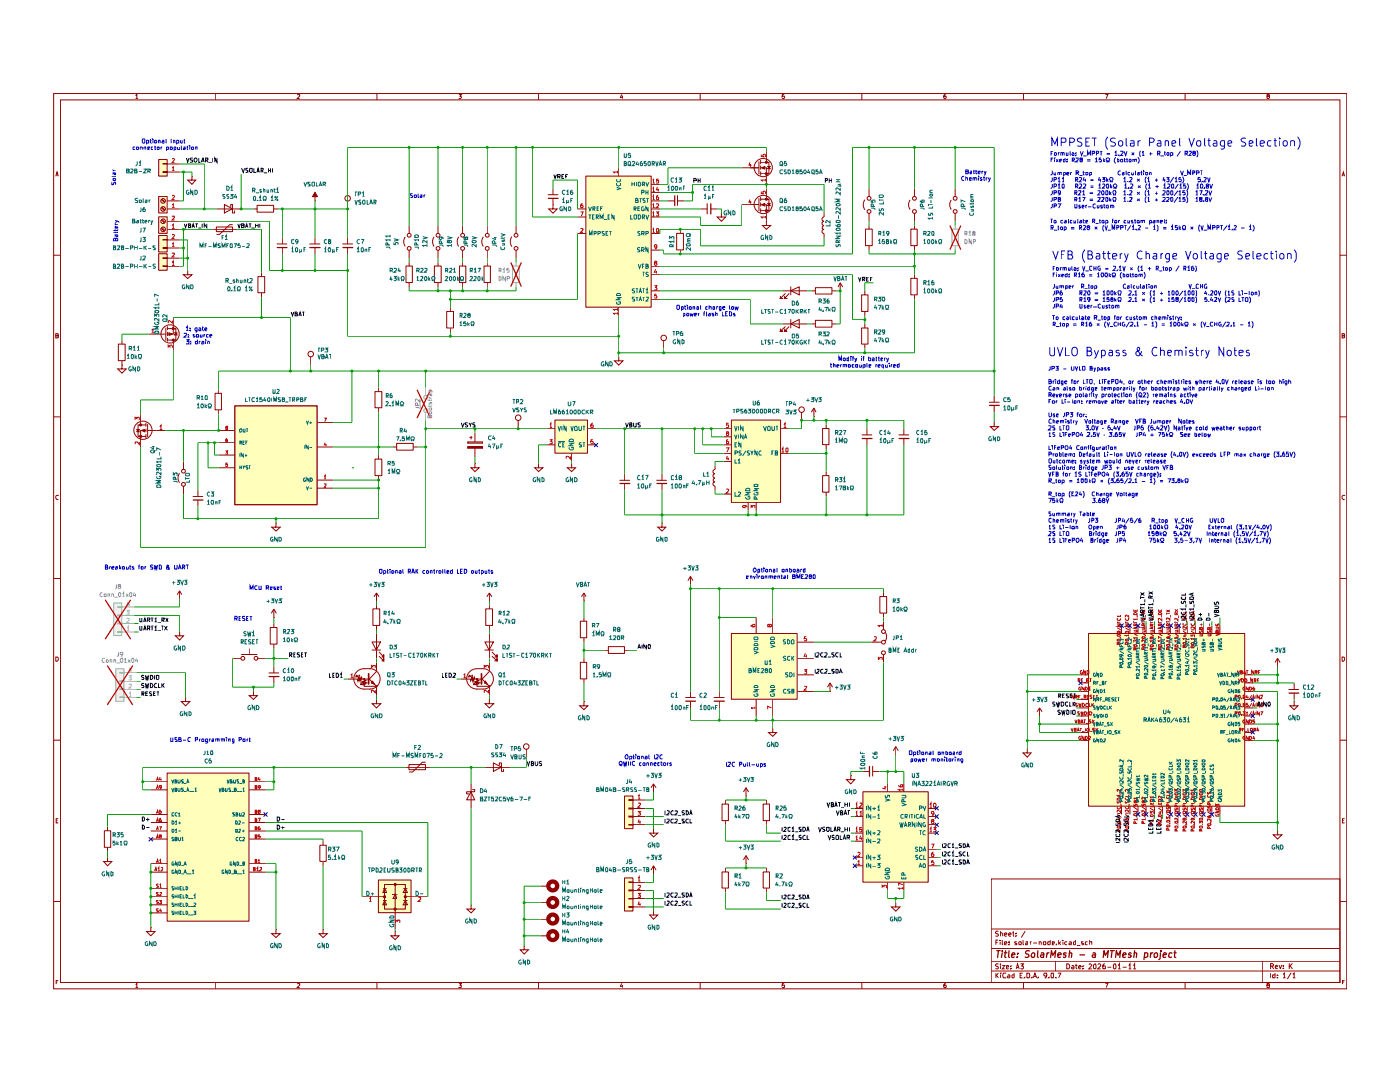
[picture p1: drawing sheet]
<svg xmlns="http://www.w3.org/2000/svg" width="279mm" height="216mm" viewBox="0 0 279 216" stroke-linecap="round" stroke-linejoin="round" font-family="sans-serif">
<g fill="none" stroke="#910000" stroke-width=".2">
<path d="M10.7 18.7h258.1v178.6h-258.1zM12.1 19.9h255.3v176.1h-255.3zM27 19.1l.3-.3v.9M27 19.7h.6M43 18.7v1.2M59.3 18.9h.5v.3l-.5 .5h.5M75.2 18.7v1.2M91.6 18.8h.5l-.3 .4h.2l.1 .3-.2 .2-.3-.1M107.5 18.7v1.2M124.1 18.8l-.3 .6h.5M124.2 19.1v.6M139.7 18.7v1.2"/>
<path d="M156.5 18.8h-.3l-.1 .5 .4-.1 .1 .3-.2 .2-.3-.1M172 18.7v1.2M188.8 18.8l-.4 .2-.1 .5 .2 .2 .3-.2v-.3h-.4l-.1 .1M204.3 18.7v1.2M220.6 18.8h.5l-.3 .9M236.5 18.7v1.2M253 19.2l-.1-.3 .3-.1 .2 .2-.1 .2-.4 .1v.3l.1 .1 .4-.2-.2-.3M11.1 35.2l.3-.9 .2 .9M11.2 34.9h.4M267.8 35.2l.3-.9 .2 .9M267.9 34.9h.4M10.7 50.9h1.4"/>
<path d="M267.4 50.9h1.4M11.1 67h.4l.1-.2v-.2h-.5v.8l.5-.1v-.3h-.1M267.8 67h.4l.1-.2v-.2h-.5v.8l.5-.1v-.3h-.1M10.7 83.2h1.4M11.6 98.9l-.3-.1-.2 .2v.4l.3 .3 .2-.1M267.4 83.2h1.4M268.3 98.9l-.3-.1-.2 .2v.4l.3 .3 .2-.1M10.7 115.4h1.4M267.4 115.4h1.4M11.1 131.1h.4l.1 .2v.4l-.2 .2h-.3zM267.8 131.1h.4l.1 .2v.4l-.2 .2h-.3zM10.7 147.7h1.4"/>
<path d="M267.4 147.7h1.4M10.7 179.9h1.4M11.2 163.7h.3M11.6 163.4h-.4v.8h.4M197.8 175.4h69.6v20.6h-69.6zM267.4 179.9h1.4M267.9 163.7h.3M268.3 163.4h-.4v.8h.4M11.2 196h.3M11.6 195.6h-.4v.8M27 196.5l.3-.3v.9M27 197.1h.6"/>
<path d="M43 196v1.3M59.3 196.3h.5v.3l-.5 .5h.5M75.2 196v1.3M91.6 196.2h.5l-.3 .4 .3 .1-.1 .4-.4-.1M107.5 196v1.3M124.1 196.2l-.3 .6h.5M124.2 196.6v.5M139.7 196v1.3M156.5 196.2h-.3l-.1 .4h.4v.5l-.4-.1M172 196v1.3M188.8 196.2h-.2l-.3 .4 .1 .5h.4v-.5h-.4l-.1 .1M197.8 193.8h69.6"/>
<path d="M197.8 191.8h69.6M197.8 189.3h69.6M197.8 185.4h69.6M198.8 194.2v.9M198.8 188.1h.3M198.8 194.6l.5 .5M199.2 187.6h-.4v.9M199.3 192.4l-.5-.1-.1 .3 .1 .2 .4 .1 .1 .3-.2 .1-.4-.1M199.3 185.9l-.5-.1-.1 .3 .1 .2 .4 .1 .1 .2-.2 .2-.4-.1M199.3 194.2l-.5 .5M199.6 187.6v.1M199.6 187.9v.6"/>
<path d="M199.7 194.2v.1M199.7 192.3v.2M199.7 186.2l.2-.1 .2 .2v.5M199.7 185.8v1M199.7 192.7v.6M199.7 194.5v.6M200 192.7h.5l-.5 .6h.5M200 187.6v.8l.2 .1M200.4 188.3l.6-.1-.1-.3h-.4l-.1 .2 .1 .4h.4M200.4 186.5l.6-.1-.2-.3-.4 .2v.3l.2 .2 .3-.1M200.7 194.3l-.4-.1-.2 .4 .2 .5 .4-.1M200.9 193l.4-.1-.1-.2h-.3v.5h.4"/>
<path d="M201.1 194.5l.4 .1v.5h-.4l-.1-.2 .5-.2M201.3 186.5l.5-.1-.2-.3-.3 .2v.3l.2 .2 .2-.1M201.4 188.4v.1M201.4 187.9v.2M201.7 193.2v.1M201.7 192.7v.1M202.1 186.1h.3M202.2 185.8v.9l.2 .1M202.4 194.2v.9h-.3l-.1-.5 .4-.1M202.7 186.7v.1M202.7 186.2v.1M202.8 193.3l.3-1 .3 1"/>
<path d="M202.9 187.9h-.3l-.1 .2 .4 .2v.2h-.4M202.9 193.1h.4M203.3 188l.4-.1v.6l-.4-.1zM203.6 194.6h.3M203.7 192.3h.6l-.4 .4h.3l.1 .5-.2 .1-.4-.1M204.1 194.2h-.5v.9h.5M204.2 187.6v.8l.1 .1M204.3 196v1.3M204.5 195v.1M204.6 185.8l-.8 1.3M204.7 187.9h.4v.6h-.4v-.2l.4-.1M204.9 194.2l.5 .1 .1 .4-.1 .4h-.5z"/>
<path d="M205.6 187.9v.6M205.9 187.9l-.3 .2M205.9 195v.1M206.2 195.1l.3-.9 .4 .9M206.2 188.2h.8M206.4 194.9h.4M207.2 195v.1M207.4 188l.3-.1 .1 .6M207.4 187.9v.6M208.2 188l.5-.1v.6l-.5-.1zM208.9 194.6l-.2 .2-.4-.2 .2-.4h.3a.74 .74 0 0 1-.1 .9h-.2M209.3 195v.1"/>
<path d="M209.6 187.6v.9h-.4v-.6h.4M209.8 194.2h.4l.1 .1-.1 .8h-.4v-.2zM210 188.3l.4-.1v-.3h-.4v.6h.4M210.7 195v.1M210.7 191.8v2M210.9 188.4v.1M211.1 194.2h.6l-.4 .9M211.3 187.6v.9M211.4 188.2l.3 .3M211.7 187.9l-.4 .4M212.1 187.6v.1M212.1 187.9v.6"/>
<path d="M212.9 192.3a.52 .52 0 0 1 .6 .5 .52 .52 0 0 1-.6 .5zM213 187.9h-.4l-.1 .2 .1 .4h.4M213.4 187.9h.3l.1 .2v.4h-.4l-.1-.2 .2-.1h.3M213.9 192.7h.3l.1 .1v.5M214.3 192.9l-.5 .2 .2 .2 .3-.1M214.6 192.7h.4M214.7 187.6v.9h-.4l-.1-.5 .5-.1M214.8 192.3v.9l.2 .1M214.9 188.7h.7M215.3 193l.5-.1-.2-.2-.3 .1v.4l.1 .1 .3-.1M216.1 193.2v.1M216.1 192.7v.1"/>
<path d="M216.2 187.9h-.3v.3l.3 .1 .1 .1-.4 .1M217 187.9l-.4 .1v.4l.4 .1M217.3 192.5l.3-.2 .3 .3-.6 .7h.6M217.5 188l.4-.1v.6M217.5 187.6v.9M218.5 192.3l.2 .3v.6l-.1 .1-.4-.1v-.6zM219.2 192.5v-.2h.3l.2 .4-.6 .6h.6M220.5 192.3l-.4 .3v.6h.5l-.1-.5h-.3l-.1 .2M220.6 196.2h.5l-.3 .9M221 193h.8M222.4 192.3h.1l.2 .3v.6l-.2 .1-.3-.1v-.6zM223.1 192.7l.3-.4v1"/>
<path d="M223.1 193.3h.5M224.1 193h.7M225.3 192.7l.2-.4v1M225.3 193.3h.5M226.2 192.7l.2-.4v1M226.2 193.3h.5M236.5 196v1.3M252 191.8v4.2M253 196.6h-.1v-.3l.3-.1 .2 .3-.5 .1v.5h.4l.1-.2-.2-.3M253.5 194.2v.9M253.6 192.8h.5v-.4l-.5-.1v1M253.8 192.8l.4 .5"/>
<path d="M254.5 194.2v.9h-.5v-.6h.5M254.5 193l.4-.1-.1-.3-.3 .2v.3l.2 .2 .2-.1M254.9 195v.1M254.9 194.5v.1M255.3 192.6l.2 .7 .3-.7M256.1 194.4l.2-.2v.9M256.1 195.1h.5M256.1 193.2v.1M256.1 192.7v.1M257.3 192.3v1M257.5 192.7l.4 .6M257.7 194.1l-.8 1.3"/>
<path d="M257.9 192.3l-.6 .6M258 194.4l.3-.2v.9M258 195.1h.5M267.9 196h.4M268.3 195.6h-.4v.8"/>
</g>
<g fill="none" stroke="#910000" stroke-width=".25">
<path d="M198.9 189.7h.7M199.3 189.7l-.2 1.3M200 189.7v.2M200 190.1l-.1 .9M200.4 190.1h.6M200.7 189.7l-.2 1.3h.3M201.4 189.7l-.1 1.3h.2M201.9 190.5h.7l-.2-.4-.3 .1-.2 .6 .2 .2h.3M203.1 190.9l-.1 .1M203.2 190.2l-.1 .2M205.4 189.8l-.5-.1-.2 .2 .1 .5h.3l.3 .2a.47 .47 0 0 1-.3 .4 .47 .47 0 0 1-.5 0M205.9 190.4l.2-.3 .4 .1v.7l-.5 .1-.2-.2z"/>
<path d="M207.1 189.7l-.1 1.3h.2M207.8 190.2h.5l-.1 .8M208.3 190.5h-.6l-.1 .2 .2 .3h.4M209 190.1l-.2 .9M209.3 190.1l-.4 .3M209.7 191l.1-1.3 .3 .9 .6-.9-.2 1.3M211.1 190.5h.7l-.2-.4-.4 .1-.1 .2v.6h.5M212.8 190.2h-.5v.3h.3l.1 .3-.1 .2h-.4M213.4 190.3l.2-.2 .3 .1-.1 .8M213.5 189.7l-.2 1.3M215.5 190.5h.9M218.1 190.2h.5v.8"/>
<path d="M218.6 190.5h-.5l-.1 .2 .1 .3h.5M220.2 191l.1-1.3 .3 .9 .6-.9-.2 1.3M221.6 189.7h.8M222 189.7l-.2 1.3M222.6 191l.2-1.3 .3 .9 .5-.9-.1 1.3M224.1 190.5h.6l-.1-.4-.4 .1-.1 .6 .1 .2h.4M225.8 190.2l-.4-.1-.1 .3v.1l.4 .1v.4h-.5M226.4 190.3l.1-.2 .4 .1-.1 .8M226.4 189.7l-.1 1.3M228.5 190.2l.4-.1 .2 .2v.5a.45 .45 0 0 1-.7 .2M228.5 190.1l-.2 1.4M229.7 190.1l-.1 .9"/>
<path d="M230.1 190.1l-.4 .3M230.3 190.4l.4-.3 .3 .2v.5l-.2 .2-.5-.1zM231.6 190.1l-.1 1.1-.2 .3M231.7 189.7v.2M232.1 190.5h.7l-.2-.4-.3 .1-.2 .6 .2 .2h.3M233.9 190.2h-.5l-.2 .6 .3 .2h.3M234.3 190.1h.4M234.5 189.7l-.1 1.3h.3"/>
</g>
<g fill="#ffb">
<path d="M33.4 154.3h16.3v29.6h-16.3z"/>
<path d="M46.9 81h16.4v19.7h-16.4z"/>
</g>
<g fill="#efefef">
<path d="M22.7 120.4h1.6v6.5h-1.6z"/>
<path d="M23.2 133.5h1.6v6.5h-1.6z"/>
</g>
<g fill="#ffb">
<path d="M110.8 83.9h6.5v6.6h-6.5z"/>
<path d="M75.6 175.6h6.5v6.6h-6.5z"/>
<path d="M217.3 126.4h31.2v34.5h-31.2z"/>
<path d="M146 126.4h13.1v13.2h-13.1z"/>
<path d="M124.7 158.9h1.7v6.5h-1.7z"/>
<path d="M124.7 175.2h1.7v6.6h-1.7z"/>
<path d="M172.3 158h13v18.1h-13z"/>
<path d="M146 83.9h9.8v16.4h-9.8z"/>
<path d="M117 35.2h13v26.1h-13z"/>
<path d="M31.7 31.9h1.7v3.3h-1.7z"/>
<path d="M31.7 39.2h1.7v3.3h-1.7z"/>
<path d="M31.7 47h1.7v3.3h-1.7z"/>
<path d="M31.7 43.3h1.7v3.3h-1.7z"/>
<path d="M31.7 50.7h1.7v3.3h-1.7z"/>
</g>
<g fill="none" stroke="#910000" stroke-width=".2">
<path d="M29.1 84.4v.7M29.1 85.6v.6M29.1 86.7v.7M29.2 84.8h-1.6v2.3h1.6M29.5 84.7v2.4M29.5 85.9h1.8M35.8 94.4a1.6 1.6 0 0 0 0 1.9M36.6 92.1v1.6M36.6 97v1.6M43.6 85.9h3.3M43.6 88.3h3.3M43.6 90.8h3.3"/>
<path d="M43.6 93.3h3.3M63.3 84.3h3.2M63.3 89.2h3.2M63.3 95.8h3.2M63.3 97.4h3.2M55.1 104.3v.9h.8l-.8 .8-.9-.8h.9M55.1 104.3h.1M30.1 156h3.3M30.1 157.6h3.3M33.4 154.3h16.3v29.5h-16.3zM49.7 156h3.3M49.7 157.6h3.3"/>
<path d="M20.8 165.8h1.3v3.3h-1.3zM21.5 171.2v.7h.8l-.8 .9-.8-.9h.8M21.5 171.2h.1M21.5 165v.8M21.5 169.1v.8M30.1 162.5h3.3M30.1 164.1h3.3M30.1 165.8h3.3M30.1 167.4h3.3M30.1 172.3h3.3M30.1 174h3.3M30.1 177.2h3.3"/>
<path d="M30.1 178.9h3.3M49.7 162.5h3.3M49.7 164.1h3.3M49.7 165.8h3.3M49.7 167.4h3.3M49.7 172.3h3.3M49.7 174h3.3M30.1 185v.9h.8l-.8 .8-.9-.8h.9M30.1 185h.1M30.1 180.5h3.3M30.1 182.2h3.3"/>
<circle cx="28.5" cy="85.8" r="1.82"/>
<circle cx="36.6" cy="94" r=".38"/>
<circle cx="36.6" cy="96.6" r=".38"/>
</g>
<g fill="none" stroke="#b90000" stroke-width=".2">
<path d="M45 90h.4l-.1 .2 .1 .1v.2h-.4M45.2 85.4l-.1-.3 .2-.1 .1 .3-.3 .1v.3l.3-.1-.1-.2M45.3 87.5l-.2 .2v.5l.3-.1-.1-.3-.2 .1M45.4 92.4h-.3v.3h.3l-.1 .4-.2-.1M64.7 83.4h.4l-.3 .7M64.7 95.1l.2-.2v.6M64.7 96.6h.4v.2l-.4 .4h.4M64.7 95.5h.4M64.9 88.3l-.2 .5h.4M65.1 88.6v.4M31.2 155.7l.3-.6 .1 .6M31.2 157.4l.3-.6 .1 .6"/>
<path d="M31.3 155.6h.2M31.3 157.2h.2M32 155.1l-.2 .5h.4M32.1 155.3v.4M32.2 157l-.2 .2-.2-.2 .1-.2a.37 .37 0 0 1 .3 .2 .37 .37 0 0 1-.2 .4h-.1M50.9 155.4l.4-.1-.1-.2h-.3v.6h.4v-.2l-.2-.1M50.9 157.1l.4-.2-.1-.1h-.3v.6l.4-.1v-.2h-.2M51.7 155.1l-.2 .5h.4M51.9 155.3v.4M51.9 157l-.2 .2-.2-.1v-.3h.4v.5l-.3 .1M30.9 173.8l.2-.7 .2 .7M30.9 173.6h.4"/>
<path d="M31.2 162.3l.3-.6 .1 .6M31.2 164l.3-.7 .1 .7M31.2 165.6l.3-.6 .1 .6M31.2 167.3l.3-.7 .1 .7M31.2 172.2l.3-.7 .1 .7M31.3 162.2h.2M31.3 163.8h.2M31.3 165.4h.2M31.3 167.1h.2M31.3 172h.2M31.5 173.4l.2-.3v.7M31.5 173.8h.4"/>
<path d="M31.6 176.5l-.2-.1-.2 .2 .4 .3-.1 .2h-.3M31.6 178.1h-.3a.3 .3 0 0 0 0 .3 .3 .3 0 0 0 .3 .1l-.1 .2h-.3M31.6 179.7l-.4 .1 .4 .3-.1 .3-.3-.1M31.8 165h.4l-.2 .6M31.8 171.7l.2-.2v.7M31.8 179.7h.4l-.2 .3h.2v.3h-.4M31.8 172.2h.4M31.9 176.6l.1-.2v.7M31.9 178.1h.3v.2l-.4 .4h.4M31.9 177.1h.3M32 166.8l-.2-.1 .1-.1h.2l.1 .1-.4 .3 .2 .3 .2-.2-.2-.3M32.1 161.7h-.2l-.1 .3 .3-.1 .1 .3-.2 .1h-.2"/>
<path d="M32.1 163.3a.43 .43 0 0 0-.2 .7h.2l.1-.3-.2-.2-.2 .2M32.1 173.2h.4v.2l-.4 .4h.4M50.6 173.4h.3l-.1-.3h-.2v.7h.3l-.1-.4M50.9 162l.4-.2-.1-.1h-.3v.6h.4v-.3h-.2M50.9 163.6l.4-.1-.2-.2h-.2v.7h.3l.1-.3-.2-.1M50.9 165.2h.3v-.2h-.3v.6h.4v-.3l-.2-.1M50.9 166.9l.4-.2-.1-.1h-.3v.7l.4-.1v-.3h-.2M50.9 171.8l.4-.1-.1-.2h-.3v.7h.3l.1-.3-.2-.1M51.2 173.4l.2-.3v.7M51.2 173.8h.4M51.5 163.3h.4l-.2 .7M51.5 171.7l.2-.2v.7"/>
<path d="M51.5 172.2h.4M51.7 161.9h-.2v-.1l.4-.1v.1l-.4 .2v.3h.2l.2-.1-.1-.3M51.9 165h-.3l-.1 .1v.5h.4v-.4l-.4 .1M51.9 166.6h-.4v.3l.4-.1v.3l-.1 .2-.3-.1M51.9 173.2l.2-.1 .1 .3-.4 .4h.4M31.6 181.4l-.2-.1-.2 .2 .4 .3-.1 .2h-.3M32 181.3l-.1 .4h.4M32.1 181.6v.4"/>
</g>
<g fill="none" stroke="#006665" stroke-width=".2">
<path d="M47.9 88.3h.3v-.2l-.3-.1v.7M47.9 90.5v.6M47.9 92.9v.7M47.9 93.3h.3M48 85.6h.1l.2 .2-.2 .4h-.2l-.1-.2zM48 88.3l.2 .4M48.2 92.9v.7M48.5 92.9l.1 .4 .3-.4M48.5 88.3h.2M48.6 85.6v.6h.3v-.6M48.6 90.5v.6l-.5-.6v.6M48.6 93.3v.3"/>
<path d="M48.8 88h-.3v.7h.3M48.9 90.9h.4M49.1 88.3h.2M49.1 90.6v.5M49.1 85.6h.4M49.3 85.6v.6M49.4 88h-.3v.7M49.5 93h-.4v.3l.4 .1-.1 .2h-.3M49.7 92.9h.3M49.8 92.9v.7M60.8 88.9v.6M60.9 95.5l-.1-.1-.2 .1 .1 .6 .3-.1v-.2h-.2"/>
<path d="M61.2 83.9l.1 .7 .3-.7M61.2 97.1l.1 .6 .3-.6M61.5 88.9v.6l-.4-.6v.6M61.7 95.4v.7l-.4-.7v.7M61.8 84.4h.5M61.8 89.3h.5M61.8 97.4h.5M61.9 95.4a.38 .38 0 0 1 .4 .2 .38 .38 0 0 1-.1 .5h-.3zM62 84.1v.5M34.2 155.6l.3 .6 .2-.6M34.2 157.3l.3 .6 .2-.6M34.9 155.9l.4-.1-.2-.2h-.2v.6h.3l.1-.2-.2-.1"/>
<path d="M34.9 157.6l.4-.2-.1-.1h-.3v.6h.4v-.3h-.2M35.5 155.6l.1 .6h.3v-.6M35.5 157.3v.5l.2 .1h.2v-.6M36.6 155.7l-.2-.1-.2 .1 .4 .4-.1 .1h-.3M36.6 157.3h-.4l.4 .4-.2 .2h-.2M36.7 156.3h.5M36.7 157.9h.5M37.3 156.2l.2-.6 .2 .6M37.3 157.9l.2-.6 .2 .6M37.3 156.1h.3M37.3 157.7h.3M37.8 157.9h.9"/>
<path d="M38.9 157.4l.2-.1v.6M38.9 157.9h.3M43.7 157.3l.2 .6 .3-.6M44.3 157.6h.3l.1-.3h-.4v.6l.4-.1-.1-.2M45 157.3l.1 .6h.2v-.6M45.3 155.6l.2 .6 .3-.6M45.9 155.9h.4l-.1-.3h-.3v.6h.4l.1-.1-.2-.2M46 157.3h-.3v.2l.3 .2-.1 .2h-.2M46.2 157.9h.5M46.6 155.6l.1 .6h.3v-.6M46.8 157.6h.2l.1-.3h-.3v.6l.4-.1-.2-.2M47.3 157.9h1"/>
<path d="M47.6 155.7h-.3v.1l.3 .2v.2h-.3M47.8 156.3h.5M48.5 155.9l.3-.1-.2-.2h-.1v.6h.2l.1-.2-.2-.1M48.5 157.4l.1-.1v.6M48.5 157.9h.3M34.3 163.8a.38 .38 0 0 1 .4 .2 .38 .38 0 0 1-.1 .5h-.3zM34.3 165.5h.3l.2 .2-.2 .4h-.3zM34.7 167.1h-.4v.2l.4 .2-.1 .3-.3-.1M34.7 172l-.4 .1v.5h.5v-.3h-.2M34.7 173.7h-.4l.1 .6 .4-.1v-.2h-.2M34.7 176.9h-.4v.3l.4 .1-.1 .3-.3-.1M34.7 178.6h-.4v.3h.4l-.1 .3h-.3"/>
<path d="M34.8 162.3h-.5v.5h.5M34.9 164l.3-.2v.7M34.9 165.6l.3-.1v.6M34.9 167.4h.3l.1-.1v-.2h-.4v.7l.4-.1v-.3h-.1M34.9 164.5h.4M34.9 166.1h.4M34.9 176.9v.7M34.9 178.5v.7M34.9 177.2h.4M34.9 178.9h.4M35.3 162.3l-.2-.1a.32 .32 0 0 0-.2 .4 .32 .32 0 0 0 .4 .2M35.3 172v.7l-.3-.7v.7"/>
<path d="M35.3 173.6v.7l-.3-.7v.7M35.3 176.9v.7M35.3 178.5v.7M35.6 162.3l.2-.1v.7M35.6 167.1v.5l.2 .2 .2-.2v-.5M35.6 162.9h.4M35.6 164.2h.5M35.6 165.8h.5M35.7 172l.3 .1v.5l-.1 .1h-.2zM35.7 173.6l.3 .1-.1 .6h-.2zM35.7 176.9v.7M35.7 178.5v.7"/>
<path d="M35.9 164v.5M35.9 177.2h.3M35.9 178.9h.3M36.2 172.7h.5l.3-.7 .2 .7M36.2 174.4h.5M36.3 167.3l.1-.2v.7M36.3 176.9h-.4v.7h.4M36.3 178.5h-.4v.7h.4M36.3 167.8h.3M36.5 176.9v.7h.4M36.5 178.5v.7h.4M36.7 174.3l.3-.7 .2 .7"/>
<path d="M36.8 172.5h.3M36.8 174.1h.3M37.1 176.9l.4 .2v.3l-.3 .2zM37.1 178.5l.4 .2v.3l-.2 .2h-.2zM37.2 174.4h1M37.5 179.3h1.1M38.4 173.9l.2-.3v.7M38.4 174.3h.3M38.7 178.8l.2-.3v.7M38.7 179.2h.4M44.7 173.7h-.4l.1 .6h.3l-.1-.3M45.3 173.6v.7l-.3-.7v.7"/>
<path d="M45.7 173.6l.3 .2-.1 .5h-.2zM46.2 174.4h.5M46.3 172l-.4 .1v.5l.3 .1v-.4M46.8 173.9h.3l-.1-.3h-.2v.7h.3l.1-.2-.2-.2M46.9 162.2l-.5 .1 .5 .3-.2 .3-.3-.1M46.9 172v.7l-.3-.7v.7M47 163.8l.4 .2-.1 .5h-.3zM47 165.5l.4 .1-.1 .5h-.3zM47.1 162.5l.4-.1-.1-.2h-.3v.7l.4-.1-.1-.3M47.3 172l.3 .1v.5l-.1 .1h-.2zM47.3 174.4h1M47.5 167.2l-.2-.1-.2 .2v.3l.3 .2 .1-.1"/>
<path d="M47.6 163.9h.4v.2l-.4 .4h.4M47.6 165.5h.4v.2l-.4 .4h.4M47.8 162.2l.1 .7 .2-.1v-.6M47.8 172.7h.5M48.2 167.2l-.3-.1-.1 .2v.3l.2 .2 .2-.1M48.3 164.2h.5M48.3 165.8h.5M48.5 162.3l.2-.1 .1 .2-.4 .5h.4M48.5 167.2l.2-.1 .1 .2-.4 .5h.4M48.5 172.3l.3-.1-.1-.2h-.2v.7l.3-.1v-.3h-.2M48.5 173.9l.1-.3v.7M48.5 174.3h.3"/>
<path d="M48.6 165.6v.5M34.7 180.2h-.4v.3l.4 .1-.1 .3-.3-.1M34.7 181.8h-.4v.3l.4 .1-.1 .3-.3-.1M34.9 180.2v.7M34.9 181.8v.7M34.9 180.5h.4M34.9 182.2h.4M35.3 180.2v.7M35.3 181.8v.7M35.7 180.2v.7M35.7 181.8v.7M35.9 180.5h.3"/>
<path d="M35.9 182.2h.3M36.3 180.2h-.4v.7h.4M36.3 181.8h-.4v.7h.4M36.5 180.2v.7h.4M36.5 181.8v.7h.4M37.1 180.2l.4 .2v.3l-.3 .2zM37.1 181.8l.4 .2v.3l-.3 .2zM37.5 180.9h1.1M37.5 182.6h1.1M38.6 181.8h.5l-.2 .3 .2 .1v.2h-.5M38.7 180.3l.3-.1 .1 .3-.5 .4h.5"/>
</g>
<path d="M28.4 164.6l.4 .3v.4l-.2 .2h-.2zM28.4 163l.4 .2v.4l-.2 .3h-.2zM29.2 165.1h.6M29.2 163.5h.6M29.5 163.2v.7" fill="none" stroke="#0f0f0f" stroke-width=".2"/>
<path d="M46.9 81h16.4v19.7h-16.4z" fill="none" stroke="#910000" stroke-width=".25"/>
<path d="M28.2 85.8l.6-.1v.4z" fill="#910000"/>
<path d="M28.1 84.3v.5M28.2 85.9l.6-.2v.4z" fill="none" stroke="#910000" stroke-width=".2"/>
<path d="M28 84.6h.2l.1 .2-.1 .2h-.2l-.1-.2z" fill="#910000"/>
<path d="M28 84.6h.2l.1 .2-.1 .2h-.2l-.1-.2z" fill="none" stroke="#910000" stroke-width=".2"/>
<path d="M28 86.9h.2l.1 .2-.1 .2h-.2l-.1-.2z" fill="#910000"/>
<g fill="none" stroke="#910000" stroke-width=".2">
<path d="M27.2 86.1l.7 .1M27.3 85.7h.5l-.2 .4zM28 86.9h.2l.1 .2-.1 .2h-.2l-.1-.2zM28.1 82.7v1.6M29.2 85.9h-1.1v3.3M31.3 85.9h1.7M38.5 99.1h2M39.5 97.8v1.3M39.5 99.8v1.2M75.1 119.9h.1M75.1 118.3v1.6M75.1 118.3l-.5 .8"/>
<path d="M75.1 118.3l.5 .8M97.7 119.9h.1M97.7 118.3l-.5 .8M97.7 118.3l.5 .8M97.7 118.3v1.6M74.4 121.5h1.4v3.3h-1.4zM75.1 120.8v.7M75.1 124.8v.9M93.6 135.5h.2l.1 .3 .2-.6 .2 .6 .1-.6 .1 .6 .2-.6 .1 .3h1.3M93.7 134a3.6 3.6 0 0 1 4.2 0 2.03 2.03 0 0 1 .4 2.2 2.03 2.03 0 0 1-1.9 1.3 2.76 2.76 0 0 1-3-1 2.03 2.03 0 0 1 .3-2.5zM95.1 135.4l.2 .1v.1l-.2-.1zM95.2 135.5v.3h.3l-.6 .2 .6 .2-.6 .1 .6 .1-.6 .2 .3 .1v.2h2.5"/>
<path d="M96.8 128.1h1.7l-.9 1.6zM96.8 129.7h1.7M96.9 121.5h1.4v3.3h-1.4zM97.7 139.6v.8h.8l-.8 .9-.9-.9h.9M97.7 139.6h.1M97.7 120.8v.7M97.7 124.8v.9M97.7 126.4v5M97.7 134l-1.6 1.7M98.2 130.9l1 1v-.5v.5h-.5M98.2 130.1l1 1v-.5v.5h-.5M115.8 132.2h1.3v3.3h-1.3z"/>
<path d="M116.5 140v.8h.8l-.8 .8-.8-.8h.8M116.5 140h.1M116.5 131.4v.8M116.5 135.5v.8"/>
</g>
<path d="M27 83.8v-.5l.3 .2 .1-.2h.3v.5M27.8 88.2v.5l-.4-.5h-.4v.4M31.9 85.1l.2-.2v.8M31.9 85.7h.5" fill="none" stroke="#b90000" stroke-width=".2"/>
<path d="M38.6 99.8h1.9" fill="none" stroke="#910000" stroke-width=".25"/>
<path d="M88.3 134.3v.9h.3M88.9 134.7h.3M89.3 134.3h-.4v.9h.4M89.6 134.3a.43 .43 0 0 1 .5 .4 .43 .43 0 0 1-.5 .5zM90.5 134.4h.4v.3l-.5 .5h.5" fill="none" stroke="#0f0f0f" stroke-width=".2"/>
<path d="M96.1 134.4v2.1" fill="none" stroke="#910000" stroke-width=".34"/>
<path d="M96.9 135.9l.3 .6-.6-.3z" fill="#910000"/>
<g fill="none" stroke="#910000" stroke-width=".2">
<path d="M116.5 119.9h.1M116.5 118.3l-.5 .8M116.5 118.3l.5 .8M116.5 118.3v1.6M71.1 135.5h.2l.1 .3 .1-.6 .2 .6 .1-.6 .2 .6 .2-.6 .1 .3h1.2M72.6 135.4l.2 .1-.1 .1-.1-.1zM72.7 135.5v.3h.3l-.7 .2 .7 .2-.7 .1 .7 .1-.7 .2 .4 .1v.2h2.4M73.8 133.4a2.03 2.03 0 0 1 2.1 2.1 2.03 2.03 0 0 1-2.1 2M73.9 133.4a2.76 2.76 0 0 0-3 1 2.03 2.03 0 0 0 1.7 3.1h1.3M74.2 128.1h1.7l-.8 1.6zM74.2 129.7h1.7M75.1 139.6v.8h.9l-.9 .9-.8-.9h.8"/>
<path d="M75.1 139.6h.1M75.1 126.4v5M75.1 134l-1.6 1.7M75.6 130.9l1 1v-.5v.5h-.4M75.6 130.1l1 1v-.5v.5h-.4M91.9 135.5h1.7M93.5 134.7h.2l-.2 .4h.2M93.8 134.7v.4M93.8 134.9l.1 .2M93.9 134.8l-.1 .2M94.1 134.7h.2l-.1 .4M94.4 136.4h.4"/>
<path d="M94.6 136.3h.2M94.8 136.6h-.4l.1 .1M94.8 136.5v.2M96.1 135.3l1.6 1.6M96.9 135.9l.3 .6-.6-.2zM97.6 136.8l.2 .1-.1 .2-.2-.2zM97.7 132.2v1.8M97.7 137.1v1.7M115.8 123.9h1.3v3.4h-1.3zM116.5 123.2v.8M116.5 127.3v.8"/>
</g>
<path d="M92.5 134.7l.2-.2v.8M92.5 135.3h.5M96.6 133.3v-.5l.4 .3v-.3h.4v.5M97.5 137.7v.5l-.6-.5-.3 .1 .1 .4" fill="none" stroke="#b90000" stroke-width=".2"/>
<path d="M73.6 134.4v2.1" fill="none" stroke="#910000" stroke-width=".34"/>
<path d="M74 136.2l.3-.3 .4 .6z" fill="#910000"/>
<g fill="none" stroke="#910000" stroke-width=".2">
<path d="M74.8 91.6h1.4v3.3h-1.4zM75.6 90.8v.8M75.6 95v.8M78.4 89.2h.8M79.2 88.5h3.3v1.3h-3.3zM82.5 89.2h.9M93.3 88.2h3v.2h-3zM93.3 89.1h3v.3h-3zM93.7 87.3h.6M94 87v.7M94.8 92.5v.8h.8l-.8 .8-.8-.8h.8M94.8 92.5h.1"/>
<path d="M94.8 86.3v1.9M94.8 89.4v1.8M107.5 92.5v.8h.8l-.8 .8-.8-.8h.8M107.5 92.5h.1M109.2 85.6h1.6M109.2 88.8h1.6M110.7 83.8h6.6v6.6h-6.6zM114.1 92.5v.8h.7l-.7 .8-.9-.8h.9M114.1 92.5h.1M114.1 90.5v1.6M117.3 85.6h1.7M117.3 88.8h1.7"/>
<path d="M35.9 119.5h.1M35.9 117.9l-.6 .8M35.9 117.9l.4 .8M35.9 117.9v1.6M35.9 126.1v.8h.7l-.7 .8-.9-.8h.9M35.9 126.1h.1M37 139.1v.9h.9l-.9 .8-.8-.8h.8M37 139.1h.1M46.4 131.4h1.7M48.1 130.6h3.2M49.7 129.4v1.2M50.6 138v.8h.7l-.7 .8-.9-.8h.9"/>
<path d="M50.6 138h.1M51.3 131.4h1.7M53.7 134.3h1.9M53.9 125.2h1.4v3.3h-1.4zM54.6 123.2h.1M54.6 121.5l-.5 .9M54.6 121.5l.6 .9M54.6 121.5v1.7M54.6 124.4v.9M54.6 128.6v.7M54.6 133.1v1.2M54.6 135v1.3"/>
<path d="M69.4 135.5h1.7M71 134.7h.2l-.2 .4h.2M71.3 134.7v.4M71.3 134.9l.1 .2M71.4 134.8l-.1 .2M71.6 134.7h.2l-.1 .4M71.9 136.4h.4M72 136.3h.3M72.3 136.6h-.4l.1 .1M72.3 136.5v.2M73.5 135.3l1.6 1.6M74 136.3l.4-.4 .3 .6z"/>
<path d="M75.1 136.8l.2 .1-.1 .2-.2-.2zM75.1 132.2v1.8M75.1 137.1v1.7M80.9 153.1h4.9M81.6 152.6h3.3v1h-3.3zM85 152.1h-.7l-2 1.9h-.6M94 158l.7 1.6h-1.6zM94 156.4v4.9M94.3 157.6h.4v.4h-1.6v.4h.5M96.8 153.1h5M98.5 152.2l1.6 .9-1.6 .8zM99.6 152.7v-.5h.5v1.7h.4v-.4"/>
<path d="M105 149.4v1.7M63.8 168.7h1.3v3.2h-1.3zM64.5 167.8v.9M64.5 171.9v.9M75.5 175.6h6.5v6.5h-6.5zM75.6 178.9h1.1M76.4 177.2h.8M76.4 179.7h.8M76.7 176.5h4.2v4.9h-4.2zM107.9 176.8h1.6M55.1 185.5v.8h.8l-.8 .8-.9-.8h.9M55.1 185.5h.1"/>
<path d="M94 180.5v.9h.8l-.8 .8-.8-.8h.8M94 180.5h.1M104.6 188.8v.7h.8l-.8 .9-.8-.9h.8M104.6 188.8h.1M107.9 180.1h1.6M107.9 183.4h1.6M107.9 186.7h1.6"/>
<circle cx="48.5" cy="131.4" r=".38"/>
<circle cx="51.1" cy="131.4" r=".38"/>
<circle cx="105" cy="149" r=".55"/>
</g>
<path d="M109.7 87.8h.5l-.3 .3 .3 .1v.3h-.5M109.8 84.7l.1-.2v.8M109.8 85.3h.4M113.8 91.1v.5l-.4-.5h-.4l.1 .4M118.3 84.5h-.2l-.2 .3 .1 .5h.3v-.5h-.3l-.1 .2M118.3 87.8h-.3l-.1 .4 .4-.1 .1 .3-.2 .2-.3-.1M70 134.7l.2-.2v.8M70 135.3h.5M74.1 133.3v-.5l.3 .3 .1-.3h.4v.5M74.9 137.7v.5l-.5-.5-.3 .1 .1 .4" fill="none" stroke="#b90000" stroke-width=".2"/>
<g fill="none" stroke="#910000" stroke-width=".85">
<circle cx="110.3" cy="176.8" r=".89"/>
<circle cx="110.3" cy="183.4" r=".89"/>
<circle cx="110.3" cy="180.1" r=".89"/>
<circle cx="110.3" cy="186.7" r=".89"/>
</g>
<g fill="none" stroke="#0f0f0f" stroke-width=".2">
<path d="M27.9 123.3l.1 .8h.3v-.8M27.9 124.9v.8l.2 .1 .2-.1v-.8M28.3 138.5l.4-.1v-.3l-.4-.1v.8M28.5 138.5l.2 .3M28.7 124.1l.2-.8 .3 .8M28.7 125.8l.2-.9 .3 .9M28.7 136.4h-.3l-.2 .1 .1 .3 .4 .1v.3h-.5M28.7 134.8l-.3-.1-.2 .2 .5 .4-.1 .3-.4-.1M28.7 123.9h.4M28.7 125.5h.4M29 136.4l.2 .8 .1-.6 .2 .6 .2-.8M29 134.7l.2 .9 .1-.6 .2 .6 .2-.9"/>
<path d="M29.1 138.4h.3M29.4 123.7h.4l.1-.3-.5-.1v.8M29.4 125.3h.4v-.4h-.4v.9M29.5 138h-.4v.8h.4M29.7 123.7l.2 .4M29.7 125.3l.2 .5M30 136.4a.49 .49 0 0 1 .5 .3 .49 .49 0 0 1-.2 .5h-.3zM30 134.7a.43 .43 0 0 1 .5 .5 .43 .43 0 0 1-.5 .4zM30.2 123.3h.4M30.2 124.9h.4M30.3 138l-.5 .1 .1 .3 .4 .2v.2h-.5M30.3 123.3v.8"/>
<path d="M30.3 124.9v.9M30.6 138.4h.3M30.9 123.5l.2-.2v.8M30.9 125.2l.2-.3v.9M30.9 124.1h.4M30.9 125.8h.4M30.9 134.7v.9M31 138h-.4v.8h.4M31.2 134.8h.5v.6l-.2 .2-.3-.2zM31.3 136.4h-.2a.5 .5 0 0 0-.2 .8l.4-.1M31.3 138h.4M31.5 124.2h.6"/>
<path d="M31.5 125.9h.6M31.5 138v.8M31.6 136.4v.8h.4M32.2 124.9h.4M32.3 123.7h.3l.2-.3-.5-.1v.8M32.3 136.4v.8M32.4 124.9v.9M32.5 123.7l.3 .4M32.5 136.8l.3 .4M32.8 124.9l.6 .9M32.8 136.4l-.5 .5M33.1 123.3l.5 .8"/>
<path d="M33.4 124.9l-.6 .9M33.6 123.3l-.5 .8M57.8 130.7h.3l.2-.2-.1-.2h-.4v.8M58 130.7l.3 .4M58.6 130.6h.3M59 130.3h-.4v.8h.4M59.8 130.3h-.4l-.1 .1 .1 .2 .3 .1 .1 .2-.2 .2-.3-.1M60.2 130.6h.2M60.5 130.3h-.3v.8h.3M60.7 130.3h.6M61 130.3v.8M65.7 134.3v.9h.4"/>
<path d="M66.4 134.7h.3M66.8 134.3h-.4v.9h.4M67.1 134.3a.43 .43 0 0 1 .5 .4 .43 .43 0 0 1-.5 .5zM67.9 134.6l.2-.3v.9M67.9 135.2h.5M105.2 151.9l.2 .9 .3-.9M106 152.4l.5-.2-.2-.3h-.3v.9l.5-.1v-.3h-.2M106.8 151.9v.7l.2 .2 .3-.2v-.7M108.1 152h-.4v.3l.4 .1-.1 .4-.3-.1M55.3 164.6a.43 .43 0 0 1 .5 .5 .43 .43 0 0 1-.5 .4zM55.3 163h.4a.48 .48 0 0 1 .1 .6 .48 .48 0 0 1-.5 .3zM56.2 165.1h.6"/>
<path d="M56.2 163.5h.6M56.4 164.9v.6"/>
</g>
<g fill="none" stroke="#a0a0a0" stroke-width=".2">
<path d="M22.7 120.3h1.6v6.5h-1.6zM23.1 133.4h1.6v6.6h-1.6zM23.5 126h.8v.2h-.8zM23.5 124.3h.8v.2h-.8zM23.5 122.7h.8v.2h-.8zM23.5 121.1l.8 .1zM23.9 139.1h.9v.1h-.9zM23.9 137.5h.9v.1h-.9zM23.9 135.8h.9v.2h-.9zM23.9 134.2h.9v.1h-.9zM24.3 126.1h2.5M24.3 124.4h2.5"/>
<path d="M24.3 122.8h2.5M24.3 121.1h2.5M24.8 139.1h2.4M24.8 137.5h2.4M24.8 135.9h2.4M24.8 134.2h2.4"/>
</g>
<path d="M25.3 121.8h.5l-.3 .2 .3 .1v.5l-.5-.1M25.4 125.3l.2-.3v.9M25.4 123.5l.4-.1v.3l-.5 .5h.5M25.4 125.9h.4M25.5 120.1l-.1 .6h.5M25.7 134.8h.5l-.3 .4 .3 .1v.3h-.5M25.8 138.4l.2-.3v.9M25.8 136.6l.3-.1 .1 .4-.5 .4h.5M25.8 120.4v.5M25.8 139h.4M25.9 133.2l-.1 .5h.5M26.1 133.5v.6" fill="none" stroke="#a9a9a9" stroke-width=".2"/>
<path d="M21 119.8l5 7.7M26 119.8l-5 7.7M21.5 132.9l5 7.7M26.5 132.9l-5 7.7" fill="none" stroke="#f10000" stroke-width=".25"/>
<path d="M53.7 135h2" fill="none" stroke="#910000" stroke-width=".25"/>
<path d="M93.3 89.3h3" fill="none" stroke="#910000" stroke-width=".34"/>
<g fill="none" stroke="#006665" stroke-width=".2">
<path d="M111.4 85l.2 .9 .3-.9M111.4 88.1h1.3M112 88.4l-.5-.1v.2v.6h.5M112.1 85v.9M112.3 88.8h.3M112.6 88.3h-.3v.9h.3M113 85v.9l-.4-.9v.9M113.6 88.4h.8l-.8 .5h.8M113.6 87.8l.5-.2 .3 .2v.3h-.8zM113.7 89.3l-.1 .2 .2 .3h.5l.1-.2v-.3h-.3v.1M113.9 85l.3 .9 .2-.9M114.8 85l.4 .2-.1 .7-.4-.1v-.6z"/>
<path d="M115.5 85l.1 .9h.3l.1-.9M116 88.3l-.4 .1v.3l.3 .1 .1 .3h-.4M116.3 85h.5M116.3 88.3h.5M116.5 85v.9M116.5 88.3v.9"/>
</g>
<path d="M76.6 178.8h.2l.2 .1-.2 .2h-.2l-.1-.2z" fill="#910000"/>
<path d="M76.6 178.8h.2l.2 .1-.2 .2h-.2l-.1-.2zM76.7 177.2l.5 .9h-.8zM76.7 179.7l.5 .8h-.8z" fill="none" stroke="#910000" stroke-width=".2"/>
<path d="M78.8 176.3h.2l.1 .2-.1 .2h-.2l-.1-.2z" fill="#910000"/>
<path d="M78.8 176.3h.2l.1 .2-.1 .2h-.2l-.1-.2zM78.9 176.5v5.7" fill="none" stroke="#910000" stroke-width=".2"/>
<path d="M78.8 181.2h.2l.1 .2-.1 .2h-.2l-.1-.2z" fill="#910000"/>
<path d="M78.9 178.4l.3 .9h-.8zM79.3 178.4h-.9v.2M80.5 177.2h.8M80.5 179.7h.8M78.8 181.2h.2l.1 .2-.1 .2h-.2l-.1-.2z" fill="none" stroke="#910000" stroke-width=".2"/>
<path d="M80.8 178.8h.2l.1 .1-.1 .2h-.2l-.1-.2z" fill="#910000"/>
<g fill="none" stroke="#910000" stroke-width=".2">
<path d="M151.5 39.6v2.5M151.8 39.4v.6M151.8 39.7h1.7v2.3h-1.7M172.6 39.8a1.67 1.67 0 0 0 0 2M173.4 37.6v1.6M189.9 39.9a1.6 1.6 0 0 0 0 1.9M190.6 37.6v1.6M139.8 41.7h1.4M141.1 40.6v2.1M141.9 41.7h1.2M144 42.5v.8h.8l-.8 .9-.9-.9h.9M144 42.5h.1"/>
<path d="M149.7 40.8h1.8M151.8 40.5v.6M151.8 41.7v.6M152.9 44.2v.8h.9l-.9 .8-.7-.8h.7M152.9 44.2h.1M172 58.8h1.2v3.3h-1.2zM172.6 58v.9M172.7 45.7h1.4v3.3h-1.4zM173.4 42.5v1.7M173.4 45v.8M173.4 49.1v.8M190.6 42.5v1.7"/>
<path d="M123.5 71.2v.8h.8l-.8 .9-.9-.9h.9M123.5 71.2h.1M132.5 67.9v1.7M156.2 64.6h5M156.8 65.1l-1.1 1h.5h-.5v-.5M157.5 65.1l-.9 1h.5h-.5v-.5M157.8 64.6l1.7-.8v1.6zM157.8 63.8v1.6M162 64.6h.8M162.7 63.9h3.3v1.4h-3.3zM166.1 64.6h.8M172 65.4h1.2v3.3h-1.2z"/>
<path d="M172.6 62.2v.8M172.6 64.6v.9M172.6 68.7v.9M198.4 78.9v1.4M123.7 95.8h1.9M124.7 94.5v1.4M124.7 96.5v1.3M131.1 95.8h1.9M132.1 94.5v1.4M132.1 96.5v1.3M142.7 96.1l-.3 .1-.1 .5 .4 .3v.8M142.7 92.9v.8l-.3 .1-.1 .4 .4 .3-.3 .1-.1 .5 .4 .3-.2 .1-.2 .4 .4 .3"/>
<path d="M144.4 85.6h1.6M144.4 87.2h1.6M144.4 88.8h1.6M144.4 90.5h1.6M144.4 92.1h1.6M144.4 98.6h1.6M146 83.8h9.8v16.4h-9.8zM155.8 85.6h1.6M155.8 90.5h1.6M160 82.3v1.6M162.4 83.1h.1M162.4 81.4l-.5 .9"/>
<path d="M162.4 81.4l.5 .9M162.4 81.4v1.7M164.2 94.9h1.2v3.3h-1.2zM164.2 85.5h1.2v3.2h-1.2zM164.9 84.7v.9M164.9 88.8v.8M164.9 94.1v.9M164.9 98.3v.7M172 86.8h2M173 85.6v1.2M173 87.5v1.3M179.4 86.8h2"/>
<path d="M180.4 85.6v1.2M180.4 87.5v1.3M197.4 80.3h2M198.4 84.3v.8h.9l-.9 .8-.7-.8h.7M198.4 84.3h.1M198.4 80.9v1.4M132.1 104.3v.9h.8l-.8 .8-.8-.8h.8M132.1 104.3h.1M137.8 116.6h.1M137.8 115l-.5 .9M137.8 115l.5 .9M137.8 115v1.6"/>
<path d="M149.3 100.3v1.6M150.9 100.3v1.6M175.6 119h1.4v3.3h-1.4zM176.3 118.3v.8M120.6 129.7h.9M121.4 129h3.2v1.4h-3.2zM124.7 129.7h.8M136.8 139.2h2M137.8 138v1.2M137.8 139.9v1.4M142.5 139.2h2M143.5 138v1.2"/>
<path d="M143.5 139.9v1.4M146 126.4h13.1v13.1h-13.1zM150.9 123.2v3.2M150.9 139.6v3.3M154.2 123.2v3.2M154.2 139.6v3.3M159.1 134.7h3.3M159.1 138h3.3M159.1 128.1h3.3M159.1 131.4h3.3M165.6 138h.1M165.6 136.3l-.5 .8"/>
<path d="M165.6 136.3l.6 .8M165.6 136.3v1.7M173.9 128.1h2.1M176.3 122.4v.8M176.3 124v1.7M176.3 130.6v1.6M176.6 126.1a1.48 1.48 0 0 1 0 1.9M215.6 134.7h1.7M215.6 136.3h1.7M215.6 138h1.7M215.6 139.6h1.7M217.3 126.4h31.1v34.5h-31.1z"/>
<path d="M223.8 124.8v1.6M225.5 124.8v1.6M227.1 124.8v1.6M228.7 124.8v1.6M230.4 124.8v1.6M232 124.8v1.6M233.6 124.8v1.6M235.3 124.8v1.6M236.9 124.8v1.6M238.5 124.8v1.6M240.2 124.8v1.6M241.8 124.8v1.6"/>
<path d="M243.5 124.8v1.6M248.5 134.7h1.6M248.5 136.3h1.6M248.5 138h1.6M248.5 139.6h1.6M255 133.1h.1M255 131.4l-.5 .8M255 131.4l.5 .8M255 131.4v1.7M257.2 137.6h2M258.3 140v.8h.7l-.7 .8-.9-.8h.9M258.3 140h.1"/>
<path d="M258.3 136.3v1.3M258.3 138.3v1.3M124.6 158.8h1.7v6.6h-1.7zM125.5 159.6h.9v.1h-.9zM126.4 159.6h2.4M130.4 158h.1M130.4 156.4l-.5 .8M130.4 156.4l.5 .8M130.4 156.4v1.6M144.8 159.6v.9M148.9 158.9h.1M148.9 157.2v1.7"/>
<path d="M148.9 157.2l-.5 .8M148.9 157.2l.5 .8M152.9 159.6v.9M154.2 145.3v.9h.8l-.8 .7-.8-.7h.8M154.2 145.3h.1M169.8 154.7v.9h.8l-.8 .8-.9-.8h.9M169.8 154.7h.1M172.2 158h13v18h-13zM172.3 154h1.2M174.2 152.9v2M174.2 154h1.3M177.2 156.4v1.6"/>
<path d="M178.8 150.7h.1M178.8 149l-.5 .8M178.8 149l.5 .8M178.8 149v1.7M180.4 156.4v1.6M205 149.4v.8h.8l-.8 .9-.8-.9h.8M205 149.4h.1M207.5 142.9h.1M207.5 141.3l-.5 .7M207.5 141.3l.5 .7M207.5 141.3v1.6M215.6 141.3h1.7"/>
<path d="M215.6 142.9h1.7M215.6 144.5h1.7M215.6 146.2h1.7M215.6 147.8h1.7M248.5 141.3h1.6M248.5 142.9h1.6M248.5 144.5h1.6M248.5 146.2h1.6M248.5 147.8h1.6M72.3 178.9h3.3M80.8 178.8h.2l.1 .1-.1 .2h-.2l-.1-.2zM80.9 177.2l.4 .9h-.8z"/>
<path d="M80.9 179.7l.4 .8h-.8zM80.9 178.9h4.5M124.6 175.2h1.7v6.6h-1.7zM125.5 161.2h.9v.2h-.9zM125.5 162.9h.9v.1h-.9zM125.5 164.5h.9v.1h-.9zM125.5 176h.9v.1h-.9zM125.5 177.6h.9v.2h-.9zM125.5 179.3l.9 .1zM126.4 161.3h2.4M126.4 162.9h2.4M126.4 164.5h2.4"/>
<path d="M126.4 176.1h2.4M126.4 177.7h2.4M126.4 179.3h2.4M130.4 165.4v.8h-.7l.7 .8 .9-.8h-.9M130.4 165.4h.1M130.4 174.4h.1M130.4 172.8v1.6M130.4 172.8l-.5 .8M130.4 172.8l.5 .8M144.1 160.4h1.3v3.3h-1.3zM144.1 174h1.3v3.2h-1.3zM144.8 163.8v.7"/>
<path d="M144.8 173.2v.8M144.8 177.2v.9M148.9 172.3h.1M148.9 170.7l-.5 .9M148.9 170.7l.5 .9M148.9 170.7v1.6M152.3 174h1.3v3.2h-1.3zM152.3 160.4h1.3v3.3h-1.3zM152.9 163.8v.7M152.9 173.2v.8M152.9 177.2v.9M170.6 161.3h1.7"/>
<path d="M170.6 162.9h1.7M170.6 166.2h1.7M170.6 167.8h1.7M170.6 171.2h1.7M170.6 172.8h1.7M177.2 176.1v1.6M180.4 176.1v1.6M185.3 161.3h1.7M185.3 162.9h1.7M185.3 164.5h1.7M185.3 166.2h1.7M185.3 171.2h1.7"/>
<path d="M185.3 172.8h1.7M185.3 169.5h1.7M223.8 160.9v1.6M225.5 160.9v1.6M227.1 160.9v1.6M228.7 160.9v1.6M230.4 160.9v1.6M232 160.9v1.6M233.6 160.9v1.6M235.3 160.9v1.6M236.9 160.9v1.6M238.5 160.9v1.6"/>
<path d="M240.2 160.9v1.6M241.8 160.9v1.6M243.5 160.9v1.6M255 165.8v.8h.8l-.8 .8-.9-.8h.9M255 165.8h.1M64.5 185.5v.8h.8l-.8 .8-.8-.8h.8M64.5 185.5h.1M78.9 185.9v.8h.7l-.7 .8-.9-.8h.9M78.9 185.9h.1M78.9 182.2v3.3M125.5 180.9h.9v.2h-.9zM126.4 181h2.4"/>
<path d="M130.4 181.8v.8h-.7l.7 .8 .9-.8h-.9M130.4 181.8h.1M178.8 180.1v.9h.8l-.8 .8-.9-.8h.9M178.8 180.1h.1"/>
<circle cx="173.4" cy="39.6" r=".38"/>
<circle cx="190.6" cy="39.6" r=".38"/>
<circle cx="173.4" cy="42.2" r=".38"/>
<circle cx="190.6" cy="42.2" r=".38"/>
<circle cx="132.5" cy="67.4" r=".55"/>
<circle cx="160" cy="81.7" r=".55"/>
<circle cx="176.3" cy="128.1" r=".38"/>
<circle cx="176.3" cy="130.3" r=".38"/>
<circle cx="176.3" cy="126" r=".38"/>
</g>
<g fill="none" stroke="#b90000" stroke-width=".2">
<path d="M144.9 89.4h.6l-.4 .8M145 97.7h.4v.2l-.5 .5h.5M145.1 86.5l-.1-.3 .3-.1 .1 .3-.4 .2v.2l.3 .1 .1-.3-.2-.1M145.2 91l-.2 .6h.5M145.3 87.8h-.2l-.1 .1v.6h.4l-.1-.4h-.2l-.1 .2M145.3 91.3v.5M145.4 84.5h-.4v.4h.4l-.1 .4-.3-.1M156 89.6l.2-.2v.8M156 90.2h.5M156.4 84.7l.3-.2v.8M156.4 85.3h.5M157 89.4l.3 .1-.1 .7h-.3l-.1-.2v-.5z"/>
<path d="M148.6 100.9l.1 .4h-.4v-.4h.6l.2 .3M149.9 101.4v-.5l.3 .2v-.2h.5v.5M149.9 124.7v.2l.7 .2v-.5l-.4 .2 .1 .3M153.5 124.8l.1-.2 .4 .1v.3l-.2 .1-.3-.1-.1-.4-.2 .1 .1 .4 .2-.2M160.5 133.6h.5l-.3 .4 .3 .1v.2l-.2 .2-.3-.1M160.5 136.9l.5 .1-.5 .7h.5M160.7 130.3l-.2 .6h.5M160.9 127h-.3l-.1 .5 .3-.1 .2 .1-.1 .4-.4-.1M160.9 130.6v.6M174.5 127.1l.3-.1 .1 .5-.5 .4h.5M175.3 131.7v-.5l.3 .2v-.2h.5v.5M176.1 124.8h-.8l.3 .3"/>
<path d="M176.1 124.6v.5M214.3 138.7v.7l-.4-.7v.7M214.6 139.1h.3v-.4h-.3v.7M214.8 139.1l.2 .3M215.2 135.8h.3v-.3l-.3-.1v.7M215.3 139.1h.2M215.3 135.8l.2 .3M215.6 138.7h-.3v.7M215.7 137.1h-.3l-.1 .3 .1 .3h.3v-.2h-.2M215.7 139.5h.5M215.9 135.8h.1M215.9 133.8h-.2l-.1 .2v.3l.2 .2 .2-.1v-.2h-.1"/>
<path d="M216.1 135.4h-.2v.7M216.3 136.2h.4M216.4 137.1v.6l-.5-.6v.6M216.4 139.1l.3-.1-.1-.3h-.2v.7M216.5 139.1l.2 .3M216.6 133.8v.7l-.3-.7v.7M216.6 137.1h.3l.1 .3-.1 .3h-.3zM216.9 135.8h.3l-.1-.4h-.2v.7h.3l.1-.2-.2-.1M217 133.8l.3 .1v.5l-.2 .1h-.1zM217 139.1h.2M217.3 137.3l.2-.2v.6M217.3 138.7h-.3v.7h.3"/>
<path d="M217.3 137.7h.3M217.5 135.4h.3M217.6 135.4v.7M217.9 138.7l-.4 .1 .4 .5h-.4M218.2 139.1h.2M218.5 138.7h-.3v.7h.3M218.7 138.7h.4M218.9 138.7v.7M223 127.6l.5-.1 .1 .2v.2h-.5zM223 126.7l.5-.1 .1 .2-.1 .2h-.4zM223 124.7h.6l-.6 .3h.6M223 124v.3h.6"/>
<path d="M223 125.3l.8 .5M223.1 123.4l-.1 .3a.32 .32 0 0 0 .4 .1 .32 .32 0 0 0 .2-.4M223.2 125.9l.2 .1v.3l-.2 .1-.2-.1v-.3a.43 .43 0 0 1 .6 .3M223.3 128.6v-.4h-.3v.4h.6M223.3 124.1v.2M223.6 127.3h.1M223.6 123h-.6l.1 .1M223.6 122.7v.4M224.6 127.7l.1-.2 .6 .1-.1 .3h-.5zM224.6 126.1l.4-.2 .3 .1v.3l-.5 .1zM224.6 124.7h.7l-.7 .3h.7M224.6 124v.3h.7"/>
<path d="M224.6 125.3l.8 .5M224.7 123.4l-.1 .2 .3 .2 .4-.1-.1-.3M224.9 124.1v.2M225 128.6l-.2-.5-.2 .2v.3h.7M225.2 127.3h.1M225.3 126.8h-.7l.2 .2M225.3 122.7v.4l-.5-.4-.2 .2 .1 .2M225.3 126.6v.4M226.2 126.4l.8 .5M226.3 128.7l.5-.1 .1 .2a.36 .36 0 0 1-.3 .2 .36 .36 0 0 1-.3-.3zM226.3 125.8l.6 .1v.2h-.6M226.3 122.4l.3-.2 .3 .3v.1h-.6z"/>
<path d="M226.3 121.6v.4h.6v-.4M226.3 123.9v.4M226.3 124.2h.6M226.6 129.7v-.4l-.2-.1-.1 .5h.6M226.6 124.8l-.1-.3-.2 .1v.2h.6M226.6 121.7v.3M226.7 125.2v.2M226.9 128.4h.1M226.9 127.7v.4l-.4-.4-.2 .1 .1 .3M226.9 127.3h-.6l.1 .2M226.9 125.1l-.6 .2 .6 .2M226.9 123.6h-.6l.1 .1"/>
<path d="M226.9 122.7v.5M226.9 123.4v.3M226.9 127.1v.4M226.9 124.5l-.3 .3M227.9 128.7l.4-.1h.3v.3l-.5 .1zM227.9 127.2l.1-.2 .6 .1-.1 .3h-.5zM227.9 125.7l.7 .1v.2l-.2 .1h-.5M227.9 126.3l.8 .6M227.9 122.3v.3M227.9 123.9v.3M227.9 124.1h.7M227.9 122.5h.7"/>
<path d="M227.9 121.7l.7 .4M228.2 129.6v-.4l-.3 .1v.3h.7M228.2 124.8v-.3l-.2-.1-.1 .4h.7M228.4 125.1v.3M228.5 128.3h.1M228.6 127.6v.5l-.6-.5-.1 .2 .1 .3M228.6 125l-.7 .3 .7 .1M228.6 123.5h-.7l.1 .2M228.6 124.4l-.4 .3M228.6 123.3v.4M228.6 121.7l-.7 .4M228.6 122.7v.5"/>
<path d="M229.5 126.4l.8 .6M229.6 128.7h.6v.3l-.5 .1-.1-.1zM229.6 125.8h.6v.3h-.6M229.6 124.2h.6M229.6 124v.3M229.6 121.6l.6 .4M229.8 127.1l.1 .4h-.3v-.4l.6 .1v.3M229.9 129.7l-.1-.4h-.2v.4h.6M229.9 124.9v-.2l-.2-.2-.1 .4h.6M229.9 122.6v-.2l-.2-.2-.1 .4h.6M230 125.2v.3M230.2 128.4h.1"/>
<path d="M230.2 127.9h-.6l.1 .2M230.2 125.1l-.6 .2 .6 .2M230.2 123.6h-.6l.1 .1M230.2 123.4v.3M230.2 127.7v.4M230.2 124.5l-.3 .3M230.2 122.2l-.3 .3M230.2 121.6l-.6 .4M230.2 122.8v.5M231.2 128.7l.5-.1 .2 .2a.36 .36 0 0 1-.4 .2 .36 .36 0 0 1-.3-.3zM231.2 125.8l.7 .1-.1 .2h-.6M231.2 122.4a.37 .37 0 0 1 .4-.2 .37 .37 0 0 1 .3 .4h-.7z"/>
<path d="M231.2 121.6v.4h.7v-.4M231.2 124.2h.7M231.2 126.4l.7 .5M231.2 123.9v.4M231.5 129.7v-.4l-.2-.1-.1 .5h.7M231.5 124.8l-.1-.3-.2 .1v.2h.7M231.5 121.7v.3M231.6 125.2v.2M231.8 128.4h.1M231.9 127.9h-.7l.1 .2M231.9 127.4l-.7-.4v.5M231.9 125.1l-.7 .2 .7 .2"/>
<path d="M231.9 123.4v.4l-.5-.4-.2 .1 .1 .2M231.9 122.7v.5M231.9 127.7v.4M231.9 124.5l-.4 .3M232.8 128.7l.4-.1h.3v.3l-.5 .1zM232.8 127.1l.2 .3h.5l-.1-.4-.4 .1 .2 .3M232.8 125.7l.7 .1v.2l-.2 .1h-.5M232.8 124.1h.7M232.8 122.5h.7M232.8 126.3l.8 .6M232.8 122.3v.3M232.8 123.9v.3"/>
<path d="M232.8 121.7l.7 .4M233.1 129.6v-.4l-.3 .1v.3h.7M233.1 124.8v-.3l-.1-.1-.2 .4h.7M233.3 125.1v.3M233.4 128.3h.1M233.5 127.9h-.7l.2 .2M233.5 125l-.7 .3 .7 .1M233.5 123.3v.4l-.4-.4h-.2v.4M233.5 127.6v.5M233.5 124.4l-.4 .3M233.5 121.7l-.7 .4M233.5 122.7v.5"/>
<path d="M234.4 126.4l.8 .6M234.5 128.7h.6v.3h-.6zM234.5 127.1v.4h.2v-.4h.4v.4M234.5 125.8h.6v.3h-.6M234.5 124.2h.6M234.5 124v.3M234.5 121.6l.6 .4M234.8 129.7l-.1-.4h-.2v.4h.6M234.8 124.9v-.2l-.2-.2-.1 .4h.6M234.8 122.6v-.2l-.2-.2-.1 .4h.6M234.9 125.2v.3M235.1 128.4h.1"/>
<path d="M235.1 127.9h-.6l.2 .2M235.1 125.1l-.6 .2 .6 .2M235.1 123.4v.4l-.4-.4h-.2v.3M235.1 127.7v.4M235.1 124.5l-.3 .3M235.1 122.2l-.3 .3M235.1 121.6l-.6 .4M235.2 122.8v.5M236.1 128.3l.5-.1 .2 .3-.6 .1zM236.1 123.2l.1 .5 .3-.5 .3 .2-.1 .3M236.1 125.9l.8 .5M236.1 125.7h.7"/>
<path d="M236.2 124.4v.4h.5v-.4M236.2 122.6v.4h.5v-.4M236.3 126.7h.5M236.4 129.2v-.3l-.2-.1-.1 .4h.7M236.5 126.6v.4l-.4-.1M236.7 128h.1M236.8 127.5h-.7l.2 .1M236.8 125v.4l-.5-.4-.2 .1 .1 .3M236.8 122v.3h-.7M236.8 123.7v.5M236.8 127.3v.3M237.7 128.4l.2-.2 .5 .1a.34 .34 0 0 1-.3 .4 .34 .34 0 0 1-.4-.3z"/>
<path d="M237.7 127v-.3l.3 .2v-.2h.4l-.1 .3M237.7 122.8l.2-.2h.3l.2 .1v.3h-.7zM237.7 125.7h.7M237.7 125.9l.8 .5M237.8 124.4l-.1 .1a.38 .38 0 0 0 .3 .3 .38 .38 0 0 0 .4-.1l-.1-.3M237.8 123.3v.4h.2l.1-.4h.3v.4M238 129.2v-.3l-.1-.1-.2 .4h.7M238.2 122v.4M238.3 128h.1M238.4 127.5h-.7l.2 .1M238.4 125.1v.3l-.4-.3-.3 .1 .1 .2M238.4 122l-.7 .2 .7 .3"/>
<path d="M238.4 127.3v.3M238.5 123.7v.5M239.4 126.5h.6v.4h-.6M239.4 125.9l.1 .4 .1-.1 .1-.3h.3v.4M239.5 124.7h.5M239.6 125.3l.2-.1 .2 .1v.3h-.6v-.3h.2v.3M239.7 124.4v.5M241 126.5l.7 .1-.1 .3h-.6M241 125.9l.1 .4 .3-.4h.2v.4M241.3 125.3l.2-.1 .2 .4h-.7v-.3h.3v.3M241.4 124.4v.5M242.6 126.4l.7 .2-.7 .3"/>
<path d="M242.6 125.2l.7 .1v.2h-.7M242.7 124.5l-.1 .3 .2 .1 .3-.4 .2 .1v.3M242.9 126v-.1h.4v.3h-.7l.1-.3h.2v.3M246.5 139.1h.3v-.4h-.3v.7M246.9 133.8l.3 .7 .2-.7M247.2 135.4l.2 .7 .2-.7M247.2 138.8l.2-.1 .1 .2v.3l-.1 .2-.2-.1zM247.6 134.2l.3-.1v-.3h-.3v.7l.3-.1v-.2M247.8 135.4a.38 .38 0 0 1 .4 .3 .38 .38 0 0 1-.2 .4h-.2zM247.8 139.3v.1M248.1 138.8l.3-.1 .1 .2v.3l-.2 .2-.2-.1zM248.2 134.5l.2-.7 .2 .7"/>
<path d="M248.2 134.3h.3M248.5 135.4a.38 .38 0 0 1 .3 .3 .38 .38 0 0 1-.1 .4h-.2zM248.5 137.1h-.3l-.2 .3 .2 .3h.3v-.2h-.2M248.7 133.8h.4M248.9 138.7l-.2 .4h.4M248.9 133.8v.7M249 136.2h.5M249 139v.4M249.1 137.1v.6l-.4-.6v.6M249.1 134.6h.5M249.4 137.1h.2l.2 .3-.2 .3h-.2zM249.8 138.7l-.5 .9"/>
<path d="M250 135.4v.7l-.4-.7v.7M250 139.4l.1-.7 .3 .7M250.1 139.2h.2M250.2 133.8v.7l-.4-.7v.7M250.3 135.8h.4v-.3l-.4-.1v.7M250.3 137.1l-.2 .2v.4h.3v-.3l-.3 .1M250.5 134.2h.3v-.4h-.3v.7M250.5 135.8l.2 .3M250.7 134.2l.2 .3M250.7 138.7v.7M251 135.8h.2M251.2 134.2h.2"/>
<path d="M251.2 135.4h-.2v.7M251.3 138.7v.7l-.4-.7v.7M251.5 133.8h-.3v.7M251.6 138.8l.3-.1v.3l-.3 .4h.3M127.4 158.9l.1-.3v.9M127.4 159.5h.4M150.7 141.3h-.8l.3 .1M150.7 141v.4M154 141.3l-.8-.4v.6M176.4 157h.5M176.7 156.9v.5l-.6-.1M179.4 156.7l.1 .3h.6v-.4l-.4 .1v.2l.2 .1"/>
<path d="M180.2 157.6h-.8l.2 .3M180.2 157.3v.6M213.7 145.3l.3 .6 .2-.6M214.4 145.6h.3l.1-.3h-.4v.6h.4l-.1-.3M214.5 143.6l.3 .7 .1-.7M215 140.4h-.3v.2l.3 .2-.1 .2h-.2M215 145.9l.2-.6 .2 .6M215 145.8h.3M215.2 144l.3-.1v-.2l-.3-.1v.7h.3v-.3h-.2M215.3 140.3l.1 .7 .1-.4 .2 .4 .1-.7M215.4 142h-.3v.3l.3 .1-.1 .3-.2-.1M215.5 145.3h.4"/>
<path d="M215.7 142l.2 .7v-.5l.2 .5 .1-.7M215.7 144.3l.2-.7 .3 .7M215.7 146.9h-.3l-.1 .3 .2 .4 .2-.1v-.2h-.2M215.7 145.3v.6M215.8 144.1h.3M215.9 146h.5M216 140.3h.2l.2 .4-.1 .3h-.3zM216.3 143.6h.4M216.4 146.9v.7l-.5-.7v.7M216.4 142h.3l.2 .3-.3 .4h-.2zM216.4 143.6v.7M216.6 146.9h.3l.1 .3-.2 .4h-.2z"/>
<path d="M216.6 145.3v.6M216.7 144.4h.5M217.1 140.4l-.2-.1-.2 .2v.4h.4M217.1 142v.7M217.3 147l.2-.1 .1 .3-.4 .4h.4M217.4 140.3v.7h.3M217.5 142l.4 .2-.2 .5h-.2l-.1-.3zM217.5 146h.5M217.7 143.7h-.3v.2l.3 .2-.1 .2h-.2M217.9 140.3v.7M218 140.7l.3 .3M218 143.6l.4 .7"/>
<path d="M218.3 140.3l-.4 .5M218.4 143.6l-.4 .7M218.5 145.3l-.4 .1v.2l.4 .1v.2h-.4M218.6 145.3l.6 .6M219.2 145.3l-.6 .6M223 159.9v.3h.2l.2-.3 .2 .1v.2M223 159.4a.37 .37 0 0 1 .4-.2 .37 .37 0 0 1 .2 .4h-.6zM223.5 158.7v.3M223.6 158.6l-.6 .2 .6 .2M223.6 157.5v.4l-.5-.4-.1 .1 .1 .3M223.7 158v.5M224.7 159.9v.3l.2-.1 .1-.2h.3v.3"/>
<path d="M224.7 159.2l-.1 .2 .3 .2 .4-.1-.1-.3M225.3 158.6v.4h-.7M225.3 157.5v.4l-.5-.4-.2 .2 .1 .2M225.3 158v.5M226.3 159.6l.6 .2-.5 .2 .5 .1-.6 .1M226.9 159.3h-.6l.1 .2M226.9 159v.5M227.9 159.6l.7 .2-.6 .2 .6 .1-.7 .1M228.6 159v.5l-.6-.5-.1 .2 .1 .3M229.6 159.6l.3-.1 .3 .1v.3h-.6zM230.2 159h-.6l.1 .2M230.2 158.9v.3"/>
<path d="M231.2 159.6a.37 .37 0 0 1 .4-.1 .37 .37 0 0 1 .3 .4h-.7zM231.9 158.9v.4l-.5-.4-.2 .1 .1 .2M232.8 158.1h.7M232.8 157.8l.4 .3M232.9 159h-.1a.38 .38 0 0 0 .3 .3 .38 .38 0 0 0 .4-.1l-.1-.2M233.5 158.4v.3h-.7M233.5 157.8l-.4 .2M233.5 159.5v.5M234.5 159.3l.3-.2 .3 .2v.3h-.6zM234.5 158.3l.5-.1 .1 .3-.4 .1-.2-.1zM234.5 157.9v-.4l.2 .3 .1-.3h.2l.1 .4M234.5 158.9h.6"/>
<path d="M235.2 159.7v.5M236.1 159.3a.37 .37 0 0 1 .4-.1 .37 .37 0 0 1 .3 .4h-.7zM236.1 158.3h.7a.34 .34 0 0 1-.4 .3 .34 .34 0 0 1-.3-.3zM236.1 158.9h.7M236.8 157.5v.4l-.5-.4-.2 .1 .1 .3M236.8 159.7v.5M237.7 158.3l.6-.1 .1 .3-.4 .1-.3-.1zM237.7 158.9h.7M237.8 159.2h.5l.1 .4h-.7zM238.4 157.7h-.7l.2 .2M238.4 157.5v.4M238.5 159.7v.5"/>
<path d="M239.4 159.3l.3-.2 .3 .2v.3h-.6zM239.4 158.3l.5-.1 .1 .3-.4 .1-.2-.1zM239.4 157.6h.6v.3h-.6zM239.4 158.9h.6M240.1 159.7v.5M241 158l.1 .5 .4-.5 .2 .2-.1 .3M241 159.9h.7M241.1 158.7v.3h.5v-.3M241.7 159.2v.5M246.5 140.8l.4-.2-.1-.3h-.3v.7M246.5 142.4h.3l.1-.3-.4-.1v.7M247.2 140.4l.2-.1 .1 .2-.1 .5-.2-.1z"/>
<path d="M247.2 142.1h.3v.4l-.1 .2-.2-.1zM247.4 145.7l.3-.1v-.3h-.3v.6M247.4 145.7l.3 .2M247.8 140.9v.1M247.8 142.6v.1M247.9 145.6h.3M248 142h.5l-.2 .3h.2v.3h-.5M248.1 140.4l.2-.1 .2 .2-.1 .5-.3-.1zM248.3 145.3h-.4v.6M248.4 146h.5M248.5 143.7l-.1-.1a.38 .38 0 0 0-.3 .3 .38 .38 0 0 0 .1 .4h.3v-.2h-.2M248.5 146.9h-.3l-.2 .3 .3 .4 .2-.1v-.2h-.2"/>
<path d="M248.7 142.2l.2-.2v.7M248.7 142.7h.4M249 140.3h-.3v.4l.3-.1 .1 .3h-.4M249 145.3v.6h.3M249.1 143.6v.7l-.4-.7v.7M249.1 146.9v.7l-.4-.7v.7M249.4 143.6a.38 .38 0 0 1 .4 .3 .38 .38 0 0 1-.2 .4h-.2zM249.4 146.9h.2l.2 .3-.2 .4h-.2zM249.6 145.4l.3-.1v.6l-.3-.1zM249.8 140.3l-.5 .9M249.8 141.9l-.5 .9M250 141l.1-.7 .3 .7"/>
<path d="M250 142.7l.1-.7 .3 .7M250.1 140.8h.2M250.1 142.4h.2M250.2 145.7h.3l.2-.3-.5-.1v.6M250.2 146.9l-.1 .5h.4M250.3 147.1v.5M250.4 143.6h-.3v.4h.3l-.1 .3-.2-.1M250.4 145.7l.3 .2M250.7 140.3v.7M250.7 142v.7M250.8 145.9l.2-.6 .2 .6M250.9 145.8h.3"/>
<path d="M251.3 140.3v.7l-.4-.7v.7M251.3 142v.7l-.4-.7v.7M251.6 140.3h.3l-.1 .3 .1 .1v.3l-.3-.1M251.6 142h.4l-.3 .7M73.7 179.3l.3-.3v.9M73.7 179.9h.4M83.5 179.1l.4-.1v.4l-.5 .5h.5M127.3 161.9h.5l-.3 .3 .3 .1v.3h-.5M127.3 178.3h.5l-.3 .3 .3 .1v.3h-.5M127.4 160.3h.4v.3l-.5 .5h.5M127.4 175.2l.1-.2v.8M127.4 176.7h.3l.1 .3-.5 .5h.5"/>
<path d="M127.4 175.8h.4M127.5 163.5l-.1 .5h.5M127.5 179.9l-.1 .6h.5M127.7 163.8v.6M170.8 160.5l.2-.3v.9M170.8 162.1l.2-.2v.8M170.8 165.4l.2-.3v.9M170.8 167.1l.2-.3v.8M170.8 161.1h.4M170.8 162.7h.4M170.8 166h.4M170.8 167.6h.4"/>
<path d="M171.2 170.1l.3-.1 .2 .2-.5 .7h.5M171.2 172l.2-.3v.8M171.2 172.5h.5M171.6 160.3l.3-.1 .1 .4-.5 .5h.5M171.6 162.1l.2-.2v.8M171.6 162.7h.4M171.7 166.7l-.1 .6h.5M171.9 167.1v.5M172 165.1h-.4v.5h.4l-.1 .4-.3-.1M176.1 177.2v-.5l.3 .2 .1-.2h.3v.5M180.2 177.2h-.8l.2 .3M180.2 176.6l-.8-.4v.5"/>
<path d="M180.2 177v.5M185.5 160.5l.3-.3v.9M185.5 165.4l.3-.3v.9M185.5 161.1h.5M185.5 166h.5M185.9 168.4h.5l-.3 .9M186.1 163.9l-.2-.2 .1-.2h.3v.4l-.4 .1 .2 .4 .3-.2-.2-.3M186.3 165.1h.5l-.3 .4 .3 .1-.1 .4-.4-.1M186.3 170h-.2l-.2 .5 .1 .4h.3l.1-.3-.2-.2-.3 .2M186.3 171.7h-.3l-.1 .4 .3-.1 .2 .4-.5 .1M186.4 162.3l-.3 .1-.2-.1 .1-.4h.3l.1 .2-.1 .5-.3 .1M186.5 160.2a.43 .43 0 0 1 .3 .5 .43 .43 0 0 1-.4 .4l-.1-.7z"/>
<path d="M223 165a.37 .37 0 0 1 .3-.2 .37 .37 0 0 1 .3 .3l-.1 .1h-.4zM223 162.5l.8 .6M223 162.3h.6M223.1 161l-.1 .2 .1 .2h.4l.1-.2v-.2M223.2 163.4h.4M223.3 165.8v-.2l-.2-.1-.1 .3h.6M223.4 163.3v.3l-.4-.1M223.6 164.5h.1M223.6 163.9v.4l-.5-.4-.1 .1 .1 .3M223.6 161.7v.4l-.4-.4-.2 .1 .1 .2M223.7 160.4v.5M224.6 165l.4-.2 .3 .1v.2l-.5 .1z"/>
<path d="M224.6 163.3v.3h.3v-.3l.4 .1-.1 .2M224.6 162.5l.8 .6M224.6 162.3h.7M224.7 161l-.1 .2 .3 .2 .4-.2-.1-.2M225 165.8l-.1-.3-.3 .1v.2h.7M225.2 164.5h.1M225.3 163.9v.4l-.5-.4-.2 .1 .1 .3M225.3 161.7v.3l-.4-.3-.3 .1 .1 .2M225.3 160.4v.4M226.2 161l.8 .6M226.3 162.4l.4-.1 .2 .2a.34 .34 0 0 1-.3 .3 .34 .34 0 0 1-.3-.4zM226.3 160.5l.1 .3h.1l.1-.3h.3v.3"/>
<path d="M226.6 164.3l-.1-.3h-.2v.3h.6M226.9 163h.1M226.9 163.5h-.6l.1 .2M226.9 161.9h-.6l.1 .2M226.9 161.8v.3M226.9 163.3v.4M227.9 162.5l.4-.2 .3 .1v.3l-.5 .1zM227.9 161l.8 .6M228 160.5v.3h.1l.2-.3h.3v.3M228.2 164.3l-.1-.3h-.2v.3h.7M228.5 163h.1M228.6 163.5h-.7l.1 .2"/>
<path d="M228.6 161.8v.4l-.5-.4h-.2l.1 .3M228.6 163.3v.4M229.5 161.2l.8 .6M229.6 162.7l.5-.1 .1 .3h-.5zM229.6 162.3v-.4l.1 .3 .2-.3h.2l.1 .4M229.6 160.1v.4h.6v-.4M229.8 160.2v.3M229.9 164.5v-.2l-.2-.2-.1 .4h.6M230.2 163.7h-.6l.1 .2M230.2 163.3h.1M230.2 160.7v.3h-.6M230.2 163.5v.4"/>
<path d="M231.2 162.7l.5-.1 .2 .2-.2 .1h-.4zM231.2 160.1v.4h.7v-.4M231.2 161.2l.7 .6M231.3 162h.6M231.5 164.5v-.3l-.2-.1-.1 .4h.7M231.5 160.2v.3M231.6 161.9v.4l-.4-.1M231.8 163.3h.1M231.9 163.7h-.7l.1 .2M231.9 160.7v.3h-.7M231.9 163.5v.4M232.8 164.8l.2-.2h.3l.2 .3-.6 .1z"/>
<path d="M232.8 163.9l.2-.2h.3l.2 .3h-.6zM232.8 163.4v-.4l.2 .3 .2-.3 .3 .1-.1 .3M232.8 161.8l.4-.1 .3 .1v.2l-.6 .1zM232.8 162.3l.8 .6M232.8 160.1h.7M232.9 161.1v.3h.2l.1-.3 .3 .1v.2M233.1 165.6v-.3l-.1-.1-.2 .4h.7M233.1 160.8v-.3l-.1-.1-.2 .4h.7M233.4 164.4h.1M233.5 161.7l-.2 .1v.2M234.4 162.5l.8 .6M234.5 164.9h.6v.2l-.5 .1z"/>
<path d="M234.5 164h.6v.2h-.6zM234.5 162l.5-.1 .1 .4h-.5zM234.5 161.2v.5h.2l.2-.5 .2 .1v.4M234.5 160.3h.6M234.8 165.8l-.1-.3h-.2v.3h.6M234.8 161l-.1-.3h-.2v.3h.6M235.1 164.5h.1M235.1 163.3v.4l-.4-.4h-.2v.3M235.2 161.8l-.3 .5M236.1 165a.42 .42 0 0 1 .7 .1l-.2 .1h-.4zM236.1 162l.6-.1 .1 .3-.1 .1h-.5zM236.1 161.2l.1 .5h.1l.2-.5 .3 .2-.1 .3"/>
<path d="M236.1 160.3h.7M236.1 162.5l.8 .6M236.3 163.4l.1-.1h.3l.1 .1-.1 .2h-.3l-.1-.3-.2 .1v.2l.2-.1M236.4 165.8v-.2l-.2-.1-.1 .3h.7M236.4 161v-.3h-.3v.3h.7M236.7 164.5h.1M236.8 163.9v.4l-.5-.4-.2 .1 .1 .3M236.8 161.8l-.2 .5M237.7 165a.32 .32 0 0 1 .4-.2 .32 .32 0 0 1 .2 .4h-.4zM237.7 160.3h.7M237.7 162.5l.8 .6M237.8 161.9h.5l.1 .4h-.6z"/>
<path d="M237.8 161.2v.5h.2l.2-.5 .2 .1v.4M238 165.8v-.3h-.2l-.1 .3h.7M238 163.3l.1 .3-.4-.1 .1-.2h.4l.2 .3M238 161v-.3h-.2l-.1 .3h.7M238.3 164.5h.1M238.4 163.9v.4l-.5-.4-.2 .1 .1 .3M238.5 161.8l-.3 .5M239.3 162.5l.9 .6M239.4 164.9h.6v.2l-.5 .1zM239.4 164.3v-.4l.2 .2 .1-.2h.2l.1 .4M239.4 163.4l.5-.1 .1 .3h-.6zM239.4 162l.5-.1 .1 .4h-.5z"/>
<path d="M239.4 161.2v.5h.2l.2-.5 .2 .1v.4M239.4 160.3h.6M239.7 165.8l-.1-.3h-.2v.3h.6M239.7 161l-.1-.3h-.2v.3h.6M240 164.5h.1M240.1 161.8l-.2 .5M241 164.5l.6-.1 .1 .1-.2 .2h-.4zM241 162.9v.1l.3 .2h.2l.2-.3-.4-.1v.4M241 161.5l.6-.1 .1 .3-.1 .1h-.5zM241 160.8l.1 .4 .2-.1v-.3h.3v.4M241 162l.8 .6M241.3 165.3v-.2l-.2-.1-.1 .3h.7"/>
<path d="M241.3 160.5v-.4l-.3 .1v.3h.7M241.6 164h.1M241.7 163.4v.4l-.4-.4h-.3l.1 .4M241.7 161.4l-.2 .4M242.6 161.8h.7l-.7 .4h.7M242.6 161.3l.2-.1h.3h.2v.3h-.7zM242.6 160.9v-.4l.3 .2 .1-.2h.2v.4M242.7 162.5v.4l.6-.1v-.3l-.3 .1M78.9 184.1v-.5l.4 .3 .1-.3h.3v.5M127.7 180.2v.5"/>
<circle cx="217.1" cy="145.7" r=".33"/>
</g>
<g fill="none" stroke="#006665" stroke-width=".2">
<path d="M146.6 85l.3 .9 .2-.9M146.6 86.7l.3 .8 .2-.8M146.7 90.4h.4l.1-.3-.2-.1h-.3v.8M146.7 91.6v.8h.4M146.7 98.2v.8h.4M146.7 88.8h.2M147.1 88.3h-.4v.9h.4M147.3 91.9l.2-.3v.8M147.3 98.3h.5v.2l-.5 .5h.5M147.3 92.4h.5M147.4 85v.9M147.4 86.7v.8"/>
<path d="M147.9 88.3v.9l-.5-.9v.9M148 90h-.4l-.2 .1 .1 .3 .5 .1-.1 .3h-.5M148.3 85v.9l-.5-.9v.9M148.3 86.7v.8l-.5-.8v.8M148.5 87.5l.3-.8 .3 .8M148.6 87.3h.4M148.8 98.3h.8l-.8 .5h.8M148.9 99.2l-.1 .2 .3 .2h.4l.1-.2v-.3h-.3v.2M148.9 97.6l.3-.2 .4 .1v.4h-.8zM148.9 90l-.7 1M149.6 90h-.5l.1 .4 .4 .1-.1 .3h-.4M149.8 90l.3 .4 .2-.4"/>
<path d="M150.1 90.4v.4M150.5 98.3l.1 .5 .7-.1v-.4h-.4v.1M150.5 97.5h.8l-.8 .4h.8M150.5 96.7l.6-.1 .2 .1v.4h-.8zM150.9 99.6v-.3l-.2-.2-.2 .1v.4h.8M151.1 90v.8l-.4-.8v.8M151.9 90a.43 .43 0 0 0-.4 .3 .43 .43 0 0 0 .1 .5l.3-.1M152.4 85l.3 .9 .2-.9M153.4 85l.3 .2-.1 .7-.4-.1v-.6zM154 85l.1 .9h.4l.1-.2v-.7M154 90.4h.3M154.4 90h-.4v.8"/>
<path d="M154.7 90.4h.4v-.4h-.4v.8h.4v-.4h-.1M154.8 85h.4M155.1 85v.9M150.5 129.9l.8 .3-.8 .3M150.5 129.3l.3-.1h.4l.1 .5h-.8zM150.5 128.6l.2-.2h.4l.2 .4h-.8zM150.5 127.2l.7-.1 .1 .4-.7 .1zM150.5 138.5v.3l.3 .2 .5-.2v-.3l-.4 .1M150.5 137.6h.8l-.8 .4h.8M150.5 136.9l.2-.1h.4l.2 .4h-.8zM150.5 128.1h.8M153.8 128.6l.8 .4-.8 .2"/>
<path d="M153.8 128.1l.2-.1h.4l.2 .4h-.8zM153.8 127.3l.2-.2h.4l.2 .2v.3h-.8zM153.8 138.5v.3l.3 .2 .5-.2v-.3l-.4 .1M153.8 137.6h.8l-.8 .4h.8M153.8 136.9l.2-.1h.4l.2 .4h-.8zM156.8 127.7h-.5l.1 .4h.4l-.1 .4h-.4M156.8 131l-.3-.1-.2 .2 .5 .4-.1 .3-.4-.1M156.8 137.6l-.3-.1-.2 .4 .2 .4 .3-.1M157.2 127.6l.4 .3v.4l-.2 .2h-.2zM157.3 134.2h-.5v.2v.2l.4 .1 .1 .2-.2 .2-.3-.1M157.6 134.2h.3a.48 .48 0 0 1 .2 .6 .48 .48 0 0 1-.5 .3zM157.7 131l-.3-.1-.2 .2v.5l.2 .2 .3-.1"/>
<path d="M157.7 137.5l-.5 .1 .1 .3 .4 .1-.1 .3h-.4M158 137.9h.4l.1-.3-.5-.1v.8h.4l.1-.3-.2-.1M158 130.9v.9M158.1 127.6l.4 .2-.1 .7-.5-.1v-.6zM158.1 131.3l.4 .5M158.5 130.9l-.5 .5M158.5 134.2v.9M218.2 136.3h.4v-.2l-.4-.2v.7M218.4 136.3l.2 .3M218.6 134.3h-.3l-.1 .2v.3l.3 .2 .1-.1v-.2h-.1M218.6 137.6l-.4 .1 .1 .5h.3v-.2h-.1M218.6 139.2v.7l-.4-.7v.7"/>
<path d="M218.9 139.6h.3l.1-.3-.4-.1v.7M218.9 136.3h.3M219.1 139.6l.2 .3M219.2 134.3v.7l-.3-.7v.7M219.2 135.9h-.3v.7M219.2 137.6v.6l-.3-.6v.6M219.3 136.7h.5M219.6 134.3h.2a.37 .37 0 0 1 .2 .5 .37 .37 0 0 1-.4 .2zM219.6 137.6h.2l.2 .3-.2 .3h-.2zM219.6 139.6h.2M219.9 139.2h-.3v.7M220 136.3h.3v-.2l-.1-.2h-.2v.7h.3v-.2l-.1-.1"/>
<path d="M220 139.9h.5M220.3 137.8l.1-.2v.6M220.3 138.2h.3M220.5 135.9h.4M220.7 139.6l.3-.1-.1-.3h-.2v.7M220.7 135.9v.7M220.8 139.6l.2 .3M221.3 139.6h.2M221.6 139.2h-.3v.7h.3M222.3 139.2l-.4 .1v.2l.3 .1 .1 .1-.2 .2-.2-.1M222.5 139.6h.2M222.9 139.2h-.4v.7h.4"/>
<path d="M223.1 139.2h.3M223.2 139.2v.7M223.5 132.3l.5-.1 .2 .2-.1 .1h-.5zM223.5 129.3h.7l-.7 .4h.7M223.5 128.6v.4h.7M223.5 129.9l.8 .5M223.6 131.3h.4l.2 .1-.1 .2h-.5zM223.6 128.1l-.1 .2a.32 .32 0 0 0 .4 .2 .32 .32 0 0 0 .2-.4M223.7 130.6l.2 .2-.1 .2h-.2v-.4l.4 .1 .2 .2M223.8 133.2v-.3l-.2-.1-.1 .4h.7M223.8 128.7v.3M224.1 131.9h.1"/>
<path d="M224.2 127.6h-.7l.1 .2M224.2 127.5v.3M225.1 132.4l.2-.2 .5 .1-.1 .2h-.5zM225.1 130.8a.32 .32 0 0 1 .4-.2 .32 .32 0 0 1 .2 .4h-.4zM225.1 129.3h.7l-.7 .4h.7M225.1 128.6v.4h.7M225.1 129.9l.8 .5M225.2 128.1h-.1a.38 .38 0 0 0 .3 .3 .38 .38 0 0 0 .4-.1l-.1-.2M225.4 133.2v-.3l-.1-.1-.2 .4h.7M225.4 128.7v.3M225.7 131.9h.1M225.8 131.4h-.7l.2 .2"/>
<path d="M225.8 127.5v.3l-.4-.3h-.3l.1 .3M225.8 131.3v.3M226.7 132.1l.8 .6M226.8 134.5h.6v.2l-.5 .1zM226.8 131.5l.6 .1-.1 .3h-.5M226.8 128.1h.5l.1 .3h-.6zM226.8 127.5v.2h.6v-.2M226.8 129.7v.4M226.8 129.9h.6M227 127.5v.2M227.1 135.4v-.2l-.3-.1v.3h.6M227.1 130.7v-.3l-.2-.1-.1 .4h.6"/>
<path d="M227.2 130.9v.4M227.4 134.2h.1M227.4 133.5v.4l-.5-.4-.1 .1v.3M227.4 133.1h-.6l.1 .1M227.4 130.8l-.6 .3 .6 .3M227.4 129.3h-.6l.1 .3M227.4 129.2v.4M227.4 132.9v.3M227.4 130.3l-.3 .2M227.5 128.6v.5M228.4 134.4l.5-.1 .2 .3-.6 .1zM228.4 132.9l.6-.1 .1 .2-.2 .1h-.3z"/>
<path d="M228.4 131.4l.7 .1-.1 .3h-.6M228.4 132l.8 .5M228.4 128v.4M228.4 129.6v.4M228.4 129.8h.7M228.4 128.1h.7M228.4 127.4l.7 .4M228.7 135.3v-.3h-.3v.3h.7M228.7 130.5v-.2l-.2-.1-.1 .3h.7M228.9 130.8v.3M229 134.1h.1M229.1 133.4v.4l-.5-.4-.2 .1 .1 .2"/>
<path d="M229.1 130.8l-.7 .2 .7 .2M229.1 129.2h-.7l.2 .2M229.1 130.2l-.4 .2M229.1 129.1v.3M229.1 127.4l-.7 .4M229.1 128.4v.5M230 134.7l.2-.2h.4l.1 .2-.6 .1zM230 131.6h.7l-.1 .3h-.6M230 129.9h.7M230 132.2l.8 .5M230 129.7v.5M230 127.4l.7 .4"/>
<path d="M230.3 135.5v-.3l-.1-.1-.2 .4h.7M230.3 132.9v.4l-.3-.2 .2-.2h.2l.3 .2v.1M230.3 130.7v-.4h-.2l-.1 .4h.7M230.3 128.4v-.3h-.2l-.1 .3h.7M230.5 131v.3M230.6 134.2h.1M230.7 133.7h-.7l.2 .2M230.7 130.9l-.7 .2 .7 .3M230.7 129.4h-.7l.2 .2M230.7 129.2v.4M230.7 133.6v.3M230.7 130.3l-.4 .2"/>
<path d="M230.7 128.1l-.4 .1M230.7 127.4l-.7 .4M230.8 128.6v.5M231.6 132.1l.8 .6M231.7 134.6a.42 .42 0 0 1 .7 .1l-.2 .1h-.4zM231.7 131.5h.5l.2 .2-.2 .2h-.5M231.7 128.1h.5l.2 .3h-.7zM231.7 127.5v.2h.7v-.2M231.7 129.9h.7M231.7 129.7v.4M231.9 127.5v.2M232 135.4l-.1-.3-.2 .1v.2h.7"/>
<path d="M232 130.7v-.3l-.2-.1-.1 .4h.7M232.1 130.9v.4M232.3 134.2h.1M232.4 133.7h-.7l.2 .2M232.4 133.1l-.7-.2v.4M232.4 130.8l-.7 .3 .7 .3M232.4 129.2v.4l-.6-.4v.4M232.4 128.6v.5M232.4 133.5v.4M232.4 130.3l-.4 .2M233.3 134.4l.5-.1 .2 .3-.6 .1zM233.3 132.8v.3h.2h.4v-.3h-.4v.3h.2"/>
<path d="M233.3 131.4l.7 .1-.1 .3h-.6M233.3 129.8h.7M233.3 128.1h.7M233.3 132l.8 .5M233.3 128v.4M233.3 129.6v.4M233.3 127.4l.7 .4M233.6 135.3v-.3h-.3v.3h.7M233.6 130.5v-.2l-.2-.1-.1 .3h.7M233.8 130.8v.3M233.9 134.1h.1M234 133.6h-.7l.2 .1"/>
<path d="M234 130.8l-.7 .2 .7 .2M234 129.1v.3l-.5-.3h-.2l.1 .3M234 133.4v.3M234 130.2l-.4 .2M234 127.4l-.7 .4M234.1 128.4v.5M234.9 134.7l.2-.2h.4l.1 .2-.6 .1zM234.9 133v.2l.3 .1v-.2l.3-.2v.4M234.9 131.6h.7l-.1 .3h-.6M234.9 129.9h.7M234.9 132.2l.9 .5M234.9 129.7v.5"/>
<path d="M234.9 127.4l.7 .4M235.3 135.5v-.2l-.2-.2-.2 .4h.7M235.3 130.7l-.1-.4-.3 .1v.3h.7M235.3 128.4l-.1-.3h-.3v.3h.7M235.4 131v.3M235.5 134.2h.1M235.6 133.7h-.7l.3 .2M235.6 130.9l-.7 .2 .7 .3M235.6 129.2v.4l-.4-.4-.3 .1 .1 .3M235.6 133.6v.3M235.6 130.3l-.3 .2M235.6 128.1l-.3 .1"/>
<path d="M235.6 127.4l-.7 .4M235.7 128.6v.5M236.5 131.3l.9 .5M236.6 133.6h.4a.22 .22 0 0 1 .3 .2 .22 .22 0 0 1-.3 .2l-.3-.1zM236.6 128.6l.1 .4h.2v-.4h.3v.4M236.6 131h.7M236.7 129.7l-.1 .3 .3 .2 .4-.3-.1-.2M236.7 128l-.1 .2 .3 .2 .4-.3-.1-.1M236.8 132h.5M236.9 134.6v-.4h-.3v.4h.7M237 131.9v.5l-.5-.2M237.2 133.3h.1"/>
<path d="M237.3 132.8h-.7l.2 .3M237.3 130.4v.4l-.4-.4h-.3l.1 .4M237.3 127.4v.2h-.7M237.3 129.1v.5M237.3 132.6v.5M238.2 132.5v-.5l.3 .3v-.3h.3v.5M238.2 131.3l.9 .6M238.2 131.1h.7M238.3 133.6h.5l.1 .3-.5 .1-.2-.2zM238.3 129.7l-.1 .2 .2 .3h.3l.2-.2-.1-.3M238.3 128.6v.4l.2-.1 .1-.3 .3 .1v.3M238.3 128.1h.5l.1 .3h-.7z"/>
<path d="M238.5 134.6v-.3l-.2-.1-.1 .4h.7M238.7 127.5v.2M238.8 133.3h.1M238.9 132.9h-.7l.2 .2M238.9 130.4v.4l-.4-.4-.3 .1 .1 .3M238.9 127.4l-.7 .1 .7 .3M238.9 132.6v.5M239 129.2v.5M239.9 129.6h.6v.3h-.6M239.9 128.9v.3h.3v-.3h.3v.3M240 127.7h.5M240.2 128.4v-.2h.3v.4h-.6v-.3h.3v.3"/>
<path d="M240.2 127.5v.5M241.5 129.6l.7 .1-.1 .2h-.6M241.5 128.9v.3h.3l.1-.3 .3 .1-.1 .2M241.8 128.4v-.2h.3l.1 .4h-.7v-.3l.2-.1 .1 .4M241.9 127.5v.5M242 139.6h.4v-.3l-.4-.1v.7M242.8 139.2l.2 .1v.4l-.1 .2-.2-.1zM242.9 134.3l.3 .7 .2-.7M243.1 129.3l.7 .3-.7 .1M243.1 128.1h.7v.3l-.2 .1h-.5M243.2 127.5v.3l.3-.1v-.2h.3v.3M243.3 139.8v.1"/>
<path d="M243.4 135.9l.2 .7 .2-.7M243.5 128.9v-.2l.3 .1v.3h-.7v-.2l.2-.2 .2 .1v.3M243.6 134.7h.3l.1-.3-.4-.1v.7l.4-.1-.1-.2M243.7 139.2l.3 .1v.4l-.2 .2-.2-.1zM244 135.9l.4 .2-.1 .5h-.3zM244.2 135l.2-.7 .2 .7M244.2 134.7h.4M244.4 139.2l-.2 .5h.4M244.6 139.5v.4M244.7 135.9l.4 .2-.1 .5h-.3zM244.7 134.3h.4M245 134.3v.7"/>
<path d="M245.1 136.7h.6M245.1 135h.6M245.3 139.2l-.5 .9M245.5 137.6h-.3l-.1 .3 .1 .3h.3l-.1-.2M245.5 139.9l.2-.7 .2 .7M245.6 139.7h.2M246.2 137.6v.6l-.5-.6v.6M246.2 139.2v.7M246.2 134.3v.7l-.4-.7v.7M246.2 135.9v.7l-.4-.7v.7M246.5 134.7h.3l.1-.3-.4-.1v.7M246.5 136.3h.3l.1-.2-.4-.2v.7"/>
<path d="M246.5 137.6l.3 .1v.5h-.3zM246.7 134.7l.2 .3M246.7 136.3l.2 .3M246.8 139.2v.7l-.4-.7v.7M247.1 139.3l.3-.1v.3l-.3 .4h.3M247.2 136.3h.2M247.2 134.7h.2M247.4 137.6l-.3 .1v.5h.3v-.3l-.3 .1M247.5 134.3h-.3v.7M247.5 135.9h-.3v.7M176.7 159.4l.8 .2-.8 .3M176.7 158.7v.4l.4-.1 .1-.3h.3v.4"/>
<path d="M180 158.7h.7l.1 .2-.2 .3h-.6M180.4 160v-.4h-.4v.4h.8M218.1 144.1l.3 .7 .2-.7M218.1 145.8l.3 .6 .2-.6M218.6 140.9h-.4v.2l.4 .2v.2h-.4M218.6 142.5h-.4v.3l.4 .1v.2h-.4M218.6 147.4h-.3l-.1 .2 .1 .4h.3v-.2h-.1M218.8 140.8l.2 .7 .1-.4 .1 .4 .2-.7M218.8 142.5l.2 .6 .1-.4 .1 .4 .2-.6M218.8 144.5l.4-.1-.1-.3h-.3v.7l.4-.1-.1-.2M218.8 146.1l.4-.1-.1-.2h-.3v.6h.4l-.1-.3M219.2 147.4v.6l-.3-.6v.6"/>
<path d="M219.4 144.8l.2-.7 .2 .7M219.4 146.4l.2-.6 .2 .6M219.4 144.6h.3M219.4 146.3h.3M219.6 147.4h.2l.2 .3-.2 .3h-.2zM219.7 140.8l.3 .2v.3l-.2 .2h-.1zM219.7 142.5l.3 .2v.3l-.2 .1h-.1zM219.9 144.1h.4M219.9 145.8h.4M220.1 144.1v.7M220.1 145.8v.6M220.3 147.4h.3v.3l-.4 .3h.4"/>
<path d="M220.3 142.5v.6M220.3 144.9h.5M220.3 146.5h.5M220.7 140.9l-.3-.1-.1 .2v.5l.4-.1M220.7 142.5h.2l.1 .2-.1 .4-.3-.1zM220.9 140.8v.7h.4M221 145.8v.6M221.4 144.1l-.4 .1 .4 .5h-.4M221.4 140.8v.7M221.5 141.2l.4 .3M221.6 144.1l.4 .7M221.9 140.8l-.5 .5"/>
<path d="M221.9 146.5h.5M222 144.1l-.4 .7M222.9 145.8h-.3l-.1 .1v.2l.4 .1-.1 .2h-.3M223.1 145.8l.5 .6M223.5 159a.42 .42 0 0 1 .7 .1l-.2 .2h-.4zM223.5 154v.3h.2l.2-.3h.3l-.1 .3M223.5 153.5l.1-.2h.4l.2 .4h-.7zM223.5 156.6l.8 .6M223.5 156.4h.7M223.6 155.1l-.1 .2 .1 .2h.4l.2-.3-.1-.1M223.6 145.8l-.5 .6M223.7 157.4h.5"/>
<path d="M223.8 159.9v-.3h-.2l-.1 .3h.7M223.9 157.3v.4l-.4-.1M224 152.7v.3M224.1 158.6h.1M224.2 157.9v.5l-.6-.5-.1 .1 .1 .4M224.2 155.7v.5l-.5-.5-.2 .1 .1 .3M224.2 152.7l-.7 .2 .7 .2M224.2 151.6v.4l-.6-.4-.1 .1 .1 .3M224.2 152.1v.5M224.2 154.5v.5M225.1 157.3v.4h.3v-.4l.4 .1-.1 .3M225.1 156.4h.7"/>
<path d="M225.1 156.6l.8 .6M225.2 159l.3-.1 .3 .1v.2l-.5 .1-.2-.2zM225.2 155.1l-.1 .1 .2 .3h.3l.2-.2-.1-.2M225.2 154v.3h.2l.1-.3h.3v.3M225.2 153.3l-.1 .2 .2 .2h.3l.2-.2-.1-.2M225.4 159.9v-.3h-.2l-.1 .3h.7M225.7 158.6h.1M225.8 157.9v.5l-.5-.5-.2 .2 .1 .3M225.8 155.7v.5l-.4-.5-.3 .1 .1 .3M225.8 152.7v.3h-.7M225.8 151.7v.3l-.4-.3-.3 .1 .1 .2M225.8 152.1v.5"/>
<path d="M225.8 154.5v.5M226.7 156.6l.8 .6M226.8 158h.6v.3h-.6zM226.8 156.1v.3h.2l.1-.3h.3v.3M226.8 155.2l.6 .2-.5 .2 .5 .1-.6 .1M227.1 159.9v-.3h-.3v.3h.6M227.4 159.1h-.6l.1 .2M227.4 158.6h.1M227.4 157.5h-.6l.1 .2M227.4 154.9h-.6l.1 .2M227.4 154.6v.5M227.4 157.3v.4"/>
<path d="M227.4 158.9v.4M228.4 158.1a.37 .37 0 0 1 .4-.2 .37 .37 0 0 1 .3 .3 .37 .37 0 0 1-.4 .2 .37 .37 0 0 1-.3-.3zM228.4 156.1l.1 .3 .2-.1v-.2h.3v.3M228.4 155.2l.7 .2-.5 .2 .5 .1-.7 .1M228.4 156.6l.8 .6M228.7 159.9v-.3h-.2l-.1 .3h.7M229 158.6h.1M229.1 159.1h-.7l.2 .2M229.1 157.3v.5l-.5-.5-.2 .1 .1 .3M229.1 154.6v.5l-.5-.5-.2 .1 .1 .4M229.1 158.9v.4M230 158.1a.37 .37 0 0 1 .4-.2 .37 .37 0 0 1 .3 .4l-.5 .1z"/>
<path d="M230 157.8v-.5l.2 .3 .1-.3h.3v.5M230 155.6v.2h.7v-.2M230 155.1l.2-.2h.3l.2 .1v.2h-.7zM230 156.6l.8 .6M230.3 159.9v-.3h-.2l-.1 .3h.7M230.3 155.7v.1M230.6 158.6h.1M230.7 159.1h-.7l.2 .2M230.7 156.1v.3h-.7M230.7 154.5h-.7l.2 .1M230.7 154.3v.3M230.7 158.9v.4"/>
<path d="M231.6 156.6l.8 .6M231.7 158.1a.42 .42 0 0 1 .7 .1 .37 .37 0 0 1-.4 .2 .37 .37 0 0 1-.3-.3zM231.7 155.6v.2h.7v-.2M231.7 155l.5-.1 .2 .3h-.7zM231.9 157.4h.5M231.9 155.7v.1M232 159.9l-.1-.3h-.2v.3h.7M232.1 157.3v.4l-.5-.1M232.3 158.6h.1M232.4 159.1h-.7l.2 .2M232.4 156.1v.3h-.7M232.4 154.3v.3l-.5-.3h-.2l.1 .3"/>
<path d="M232.4 158.9v.4M233.3 158.1a.37 .37 0 0 1 .4-.2 .37 .37 0 0 1 .3 .3 .37 .37 0 0 1-.4 .2 .37 .37 0 0 1-.3-.3zM233.3 157.8v-.5l.2 .3 .1-.3h.3v.5M233.3 156.1l.6-.1 .1 .2-.1 .2h-.5zM233.3 155.3v.4h.2l.3-.4 .2 .2-.1 .2M233.3 156.6l.8 .6M233.3 154.4h.7M233.3 152.4h.7M233.3 152l.4 .4M233.4 159l.3-.1 .3 .2-.2 .2h-.3l-.2-.1zM233.4 153.2l-.1 .3 .2 .1h.3l.2-.1-.1-.3M233.6 159.9v-.3h-.2l-.1 .3h.7"/>
<path d="M233.6 155.1v-.4h-.3v.4h.7M233.9 158.6h.1M234 152.6v.3h-.7M234 152l-.5 .4M234.1 155.9l-.3 .4M234.1 153.8v.5M234.9 159a.32 .32 0 0 1 .4-.1 .32 .32 0 0 1 .2 .4h-.4zM234.9 158.1a.37 .37 0 0 1 .4-.2 .37 .37 0 0 1 .3 .4l-.4 .1zM234.9 156.2l.2-.2h.4l.1 .3-.5 .1zM234.9 153.5l.4-.3 .3 .2v.2h-.7zM234.9 152.4l.6-.1 .1 .3-.4 .1-.3-.2zM234.9 152v-.4l.3 .2 .1-.2h.2v.4"/>
<path d="M234.9 154.4h.7M234.9 156.6l.9 .6M234.9 152.9h.7M235 155.3l-.1 .3 .2 .1 .3-.4 .2 .1v.3M235.3 159.9l-.1-.3h-.3v.3h.7M235.3 155.1l-.1-.4-.3 .1v.3h.7M235.5 158.6h.1M235.6 157.3v.5l-.4-.5h-.2v.4M235.7 155.9l-.3 .4M235.7 153.8v.5M236.5 156.6l.9 .6M236.6 159a.42 .42 0 0 1 .7 .1l-.2 .2h-.4z"/>
<path d="M236.6 156.1l.5-.1 .2 .2-.2 .2h-.4zM236.6 155.3l.1 .4 .4-.4 .2 .2-.1 .2M236.6 153.4l.3-.2 .4 .3v.1h-.7zM236.6 152.4l.5-.1 .2 .2-.5 .2-.2-.1zM236.6 154.4h.7M236.6 152.9h.7M236.9 157.5v-.2h.3l.1 .2-.1 .2h-.3l-.2-.4-.1 .4 .3-.1M236.9 159.9v-.3h-.3v.3h.7M236.9 155.1v-.4h-.3v.4h.7M237.2 158.6h.1M237.3 157.9v.5l-.5-.5-.2 .1 .1 .4M237.3 155.9l-.2 .4"/>
<path d="M237.3 151.6v.4l-.5-.4-.2 .1 .1 .3M237.3 153.8v.5M238.2 152.4l.6-.1 .1 .3-.4 .1-.3-.2zM238.2 154.4h.7M238.2 152.9h.7M238.2 156.6l.9 .6M238.3 159l.3-.1 .3 .1v.2l-.5 .1-.2-.2zM238.3 156h.5l.1 .3-.6 .1zM238.3 155.3l-.1 .3 .2 .1 .3-.4 .2 .1v.3M238.3 153.3h.5l.1 .3h-.7zM238.5 157.3l.1 .1v.3h-.3v-.4h.4l.2 .4M238.5 159.9v-.3h-.2l-.1 .3h.7"/>
<path d="M238.5 155.1v-.4h-.2l-.1 .4h.7M238.8 158.6h.1M238.9 157.9v.5l-.5-.5-.2 .2 .1 .3M238.9 151.8h-.7l.2 .2M238.9 151.6v.4M239 155.9l-.3 .4M239 153.8v.5M239.8 156.6l.9 .6M239.9 159h.6v.2l-.5 .1zM239.9 158.4v-.5l.2 .3 .1-.3h.2l.1 .5M239.9 157.4l.5-.1 .1 .4h-.6zM239.9 156.1l.5-.1 .1 .3-.5 .1z"/>
<path d="M239.9 155.3v.4a.3 .3 0 0 0 .3-.1 .3 .3 0 0 0 .1-.3l.2 .1v.3M239.9 153.4l.3-.2 .3 .2v.2h-.6zM239.9 152.4l.5-.1 .1 .3-.4 .1-.2-.1zM239.9 151.7h.6v.2l-.4 .1-.2-.1zM239.9 154.4h.6M239.9 152.9h.6M240.2 159.9v-.3h-.3v.3h.6M240.2 155.1v-.3l-.3-.1v.4h.6M240.5 158.6h.1M240.6 155.9l-.3 .4M240.6 153.8v.5M241.5 159a.42 .42 0 0 1 .7 .1l-.2 .2h-.4z"/>
<path d="M241.5 157.4l.2 .3h.4v-.4l-.3 .1v.3M241.5 156.1l.6-.1 .1 .2-.1 .2h-.5zM241.5 155.3l.1 .4 .4-.4 .2 .2-.1 .2M241.5 152.6v.3h.3l.1-.3 .3 .1-.1 .2M241.5 154.4h.7M241.5 156.6l.8 .6M241.6 153.2l-.1 .3 .2 .1h.3l.2-.1-.1-.3M241.8 159.9v-.3h-.2l-.1 .3h.7M241.8 155.1v-.4h-.3v.4h.7M242 141.2h.4v-.2l-.4-.2v.7M242 142.9h.3l.1-.3-.4-.1v.6M242.1 158.6h.1"/>
<path d="M242.2 157.9v.5l-.5-.5-.2 .1 .1 .4M242.2 155.9l-.2 .4M242.2 153.8v.5M242.7 142.5l.3 .1-.1 .5h-.2zM242.8 140.8l.2 .2-.1 .5-.2-.1zM243.1 158.9h.7l-.7 .4h.7M243.1 157.9v-.3l.3 .2 .1-.2h.3l-.1 .3M243.2 159.6h-.1a.38 .38 0 0 0 .3 .3 .38 .38 0 0 0 .4-.1v-.2h-.3M243.2 158.3l.4-.1 .2 .1v.2h-.7zM243.3 141.4v.1M243.3 143.1h.1M243.5 142.5h.5l-.3 .3h.3v.3h-.5"/>
<path d="M243.6 146.1h.4v-.3h-.4v.6M243.7 140.8l.3 .2-.1 .5-.3-.1zM243.7 146.1l.3 .3M244.2 142.7l.2-.2v.6M244.2 143.1h.4M244.2 146.1h.3M244.6 140.8h-.4v.4h.4v.3l-.4-.1M244.6 145.8h-.4v.6M244.6 146.5h.5M245.3 145.8v.6h.4M245.3 140.8l-.5 .9M245.3 142.4l-.5 .9"/>
<path d="M245.5 141.5l.2-.7 .2 .7M245.5 143.1l.2-.6 .2 .6M245.5 144.1h-.3a.32 .32 0 0 0-.1 .5 .32 .32 0 0 0 .4 .1l-.1-.2M245.5 147.4h-.3l-.1 .3 .1 .3h.3l-.1-.2M245.6 141.3h.2M245.6 143h.2M245.8 145.8h.4v.6l-.4-.1zM246.2 144.1v.7l-.5-.7v.7M246.2 147.4v.6l-.5-.6v.6M246.2 140.8v.7M246.2 142.5v.6M246.5 144.1h.3v.2v.3l-.2 .2z"/>
<path d="M246.5 146.1h.3l.1-.2-.4-.1v.6M246.5 147.4h.3v.2v.4h-.3zM246.7 146.1l.2 .3M246.8 140.8v.7l-.4-.7v.7M246.8 142.5v.6l-.4-.6v.6M247.1 140.8h.3l-.1 .3 .1 .1v.3l-.3-.1M247.1 142.5h.4l-.3 .6M247.1 146.4l.3-.6 .1 .6M247.2 146.3h.2M247.3 147.4l-.2 .5h.4M247.4 144.1h-.3v.4l.3-.1v.3h-.3M247.4 147.6v.4"/>
<path d="M73.2 177.8a.49 .49 0 0 1 .4 .3 .49 .49 0 0 1-.1 .6h-.3zM74 178.3h.6M74.3 178.1v.6M83 177.8a.49 .49 0 0 1 .5 .3 .49 .49 0 0 1-.1 .6h-.4zM83.9 178.3h.6M172.9 160.8v.9M172.9 162.5v.8M172.9 165.7v.9M172.9 167.4v.8M172.9 170.6v.9M172.9 172.3v.8M173.8 160.8v.9l-.5-.9v.9"/>
<path d="M173.8 162.5v.8l-.5-.8v.8M173.8 165.7v.9l-.5-.9v.9M173.8 167.4v.8l-.5-.8v.8M173.8 170.6v.9l-.5-.9v.9M173.8 172.3v.8l-.5-.8v.8M174.1 161.3h.7M174.1 163h.7M174.1 166.2h.7M174.1 167.9h.7M174.1 171.2h.7M174.1 172.8h.7M174.5 161.1v.6"/>
<path d="M174.5 166v.6M174.5 170.9v.6M175.1 161.1l.3-.3v.9M175.1 162.7l.3-.2v.8M175.1 165.8l.4-.1 .1 .2-.5 .7h.5M175.1 167.5l.5-.1v.2l-.5 .6h.5M175.1 170.6h.5l-.3 .4 .3 .2v.3l-.5-.1M175.1 172.3h.5l-.3 .3 .3 .2v.2l-.5 .1M175.1 161.7h.5M175.1 163.3h.5M176.7 174h.8l-.8 .5h.8M176.7 175v.1l.2 .3h.4l.2-.2-.1-.3h-.2v.1"/>
<path d="M176.7 173.4l.4-.2 .3 .1 .1 .4h-.8zM179.5 164.1l.3 .9 .2-.6v.6l.3-.9M180 160.2l.8 .4-.8 .2M180 175v.4h.8v-.4M180.3 162.6l-.3-.1-.2 .2v.4l.2 .2 .3-.1M180.4 174.6v-.4l-.3-.1-.1 .2v.3h.8M180.4 175v.4M180.5 165l.2-.9 .4 .9M180.5 164.7h.5M180.6 162.9h.5v-.4h-.5v.8M180.8 162.9l.3 .4M181.3 164.5h.3l.1-.3-.4-.1v.9"/>
<path d="M181.5 162.5v.8M181.5 164.5l.2 .5M181.7 162.5h.5M182 162.5v.8M182.5 162.5v.8M182.6 164.1v.9l-.5-.9v.9M183 164.1v.9M183.2 169.1l-.4-.1-.1 .2 .5 .4-.2 .3-.3-.1M183.2 170.7h-.5l.1 .4 .4 .1-.1 .3h-.4M183.3 162.6l-.3-.1-.2 .2v.4l.2 .2 .3-.1M183.4 173.1l.3-.8 .3 .8M183.5 161.2h.4l.1-.2-.1-.2h-.4v.9"/>
<path d="M183.5 163.3l.4-.8 .2 .8M183.5 169a.43 .43 0 0 1 .5 .5 .43 .43 0 0 1-.5 .4zM183.5 165.7h.4M183.5 172.9h.4M183.6 163.1h.4M183.7 165.7v.9M183.9 164.1v.9l-.6-.9v.9M184 170.7l-.2-.1-.3 .3v.4l.2 .2 .3-.1M184.2 160.8l.3 .9 .3-.9M184.2 169.9l.3-.9 .3 .9M184.3 172.4l.1-.1a.48 .48 0 0 1 .2 .8h-.3zM184.3 169.6h.4"/>
<path d="M184.4 162.5v.8h.4M184.4 170.6v.9h.4M184.6 164.2l-.2-.1-.2 .2v.4l.2 .3 .3-.1v-.3h-.2M184.7 165.8l-.3-.1-.2 .3v.4l.2 .2 .3-.1M77.8 183.6h.8l-.8 .4h.8M77.8 184.4a.43 .43 0 0 0 .3 .5 .43 .43 0 0 0 .5-.1v-.4l-.3 .1M78 182.7h.4l.2 .5h-.8z"/>
<circle cx="221.5" cy="146.1" r=".32"/>
</g>
<g fill="none" stroke="#0f0f0f" stroke-width=".2">
<path d="M138.5 36h.4l.1-.2-.2-.2h-.3v.8M139.3 35.6v.8M139.3 36h.4M139.7 35.6v.8M164.7 36h.4v-.3l-.4-.1v.8M165.5 36h.5M165.5 35.6v.8M166 35.6v.8M171.3 55.3l.3 .8 .2-.8M172.2 55.7h.4v-.4h-.4v.8M172.3 55.7l.3 .4M172.9 55.7h.4"/>
<path d="M173.4 55.3h-.5v.8h.5M173.7 55.7h.2M174.1 55.3h-.4v.8M124.8 84.4l.3 .8 .3-.8M125.7 84.8l.4-.2-.1-.2h-.3v.8l.4-.1v-.2l-.2-.1M126.4 84.4v.6l.2 .2 .4-.1v-.7M127.8 84.4h-.4l-.1 .1 .5 .5-.2 .2-.3-.1M227.6 119v.5M227.6 119.2h.8M227.6 118.2l.8 .6M228.4 118.2l-.8 .6M228.5 119.6v.6"/>
<path d="M229.2 118.1l.9 .5M229.7 119.3v-.3l-.4-.1-.1 .4h.9M230.1 118.9l-.4 .3M230.1 118.1l-.9 .5M230.2 119.6v.6M235.8 119.9v.4l.1 .1h.3l.1-.5 .3 .1v.4M235.8 119.1v.2l.1 .3h.6v-.5M236.6 118.4v.3h-.8M237.4 119.9v.5h.2h.2l.1-.4 .2-.1 .1 .5M237.4 119.2l.4-.1 .3 .1 .1 .4h-.8zM238 118.4v.4M238.2 118.3l-.8 .3 .8 .3"/>
<path d="M127.3 129.4l.2-.8 .4 .8M127.4 129.2h.4M128.1 128.6v.8M129 128.6v.8l-.5-.8v.8M129.4 128.6a.38 .38 0 0 1 .5 .4 .38 .38 0 0 1-.4 .4l-.2-.3zM162.7 130.3v.8M162.7 133.6v.7M163 130.3h.4v.3l-.5 .5h.5M163 133.6h.4v.3l-.5 .4h.5M164.3 130.3h-.3l-.2 .1v.4l.2 .3 .3-.1M164.3 133.6h-.3l-.2 .1v.5l.2 .1 .3-.1M164.6 130.3h.4l.1 .3-.6 .5h.6"/>
<path d="M164.6 133.6h.5v.3l-.6 .4h.6M165.2 131.1h.6M165.2 134.4h.6M166.5 130.3h-.4l-.1 .1 .1 .2 .3 .1 .1 .2-.2 .2-.3-.1M166.5 133.6h-.5l.1 .3 .4 .2-.1 .2h-.4M166.8 133.6h.5l-.1 .7h-.4zM167.3 130.3h-.4a.43 .43 0 0 0-.1 .5 .43 .43 0 0 0 .5 .2M167.5 134.3l.3-.7 .3 .7M167.6 134.1h.4M167.7 130.3v.8h.3M211.3 138.9l.4-.1v-.2l-.4-.1v.7M211.5 138.9l.2 .3"/>
<path d="M212 138.8h.3M212.5 138.5h-.5v.7h.5M213.2 138.5h-.4v.3l.4 .2-.1 .2h-.3M213.6 138.8h.2M214 138.5h-.4v.7h.4M214.2 138.5h.5M214.4 138.5v.7M227.6 123.3l.8 .1-.1 .3h-.7M227.6 121v.5M227.6 121.3h.8M228 122.2v-.3l-.1-.2-.3 .1v.4h.8M228.2 122.6v.4"/>
<path d="M228.4 122.5l-.8 .2 .8 .4M228.4 120.6h-.8l.2 .2M228.4 121.7l-.4 .3M228.4 120.4v.4M229.2 123.3h.8l.1 .2-.1 .2h-.8M229.2 121.3h.9M229.2 121v.5M229.7 122.2v-.4l-.3-.1-.2 .2v.3h.9M229.8 122.6v.4M230.1 122.5l-.9 .2 .9 .4M230.1 120.6h-.9l.3 .2M230.1 120.4v.4"/>
<path d="M230.1 121.7l-.4 .3M235.8 123.7h.8M235.8 122.1v.2a.5 .5 0 0 0 .8 .2l-.1-.4M236.6 123v.5l-.4-.5-.4 .1v.3M236.6 121.5h-.8l.2 .3M236.6 121.4v.4M236.7 120.6v.6M237.4 123.7h.8M237.5 122.1l-.1 .4 .4 .1 .4-.1v-.4M238.2 123v.5l-.4-.5-.4 .1 .1 .3M238.2 121.5h-.8l.3 .3M238.2 121.4v.4"/>
<path d="M238.3 120.6v.6M239.2 123.3h.5l.2 .4h-.8zM239.2 122.6h.7M239.6 122.3v.7M240.7 123.5l.2-.2h.4l.2 .4h-.8zM241.3 122.3v.7M242.4 122.6l.8 .2-.8 .3M242.4 120.9h.6l.2 .2-.2 .4h-.6M242.4 120.1v.5h.3l.1-.4 .2-.1 .2 .2-.1 .3M242.7 122l.1-.2h.3l.1 .2v.2h-.8v-.3h.3v.3M210.5 140.1l-.4 .1v.2l.3 .1 .1 .3h-.4M210.8 140.1l.2 .8 .2-.6 .1 .6 .2-.8"/>
<path d="M211.6 141.8l-.3-.1-.2 .2 .5 .4-.1 .2h-.4M211.8 140.1h.3l.2 .1v.5l-.3 .2h-.2zM211.9 141.7l.1 .8 .2-.6 .2 .6 .2-.8M212.9 141.7l.4 .2-.1 .6h-.3zM213.1 140.2l-.3-.1-.2 .1v.5l.3 .2 .2-.1M213.5 140.1v.8h.3M213.7 141.7v.8M214.2 140.1v.8M214.2 141.7l.4 .2-.1 .6-.4-.1v-.5zM214.2 140.4l.4 .5M214.6 140.1l-.4 .4M251 140.9l.2-.8 .4 .8"/>
<path d="M251.1 140.7h.4M251.8 140.1v.8M252.7 140.1v.8l-.5-.8v.8M253.2 140.1a.39 .39 0 0 1 .4 .4 .39 .39 0 0 1-.5 .3l-.1-.4zM132.7 161.8v.8M132.7 163.4v.8M132.7 178.2v.8M132.7 179.8v.8M133.1 163.5l.4-.1 .1 .4-.5 .4h.5M133.1 161.8h.5v.4l-.5 .4h.5M133.1 178.3l.4-.1 .1 .3-.5 .5h.5M133.1 179.9h.5v.2l-.5 .5h.5"/>
<path d="M134.4 163.5l-.3-.1-.2 .2v.4l.2 .2 .3-.1M134.4 161.8h-.2l-.3 .2v.4l.2 .2 .3-.1M134.4 178.3l-.3-.1-.2 .1v.5l.3 .2 .2-.1M134.4 179.9l-.2-.1-.3 .2v.5l.3 .1 .2-.1M134.7 163.5h.5v.3l-.5 .4h.5M134.7 161.8h.5v.4l-.5 .4h.5M134.7 178.3h.5v.2l-.5 .5h.5M134.7 179.9h.5v.2l-.5 .5h.5M135.3 164.3h.6M135.3 162.7h.6M135.3 179h.6M136.6 163.4h-.4l-.1 .2 .1 .2 .3 .1 .1 .2-.5 .1"/>
<path d="M136.6 161.8h-.3l-.2 .1 .1 .3 .4 .1-.1 .3h-.4M136.6 178.2h-.4l-.1 .1 .2 .3h.2l.1 .3-.2 .1-.3-.1M136.6 179.9l-.3-.1-.2 .2 .5 .5-.2 .1-.3-.1M136.9 161.8l.5 .2v.4l-.2 .2h-.3zM136.9 178.2l.5 .1v.5l-.3 .2h-.2zM137.4 163.5l-.4-.1-.1 .4 .1 .4 .4-.1M137.4 179.9a.37 .37 0 0 0-.5 .3 .37 .37 0 0 0 .5 .3M137.6 162.6l.3-.8 .2 .8M137.6 179l.3-.8 .2 .8M137.7 163.4v.8h.4M137.7 179.8v.8h.4M137.7 162.3h.4"/>
<path d="M137.7 178.8h.4M156.1 165.1v.8M156.1 166.7v.8M156.1 178.6v.8M156.4 178.7l.4-.1 .1 .2-.5 .6h.5M156.4 165.1h.4l.1 .1-.5 .7h.5M156.4 166.7h.4l.1 .1-.5 .7h.5M157.8 178.7h-.5v.6h.5M157.8 165.1h-.5v.6l.2 .2 .3-.1M157.8 166.7h-.3l-.2 .1v.6h.5M158 178.7l.5-.1v.2l-.5 .6h.5M158 165.3l.3-.2v.8"/>
<path d="M158 166.9l.3-.2v.8M158 165.9h.5M158 167.5h.5M158.7 179.4h.6M158.7 166h.6M158.7 167.6h.6M159.9 178.6l-.4 .1v.2l.4 .2-.1 .3h-.3M159.9 165.1h-.4v.3l.4 .2-.1 .3-.3-.1M159.9 166.7h-.4l.1 .4 .3 .1-.1 .3h-.3M160.2 178.6h.4l.1 .2v.4l-.1 .2h-.4zM160.2 165.1l.5 .1v.4l-.2 .3h-.3zM160.7 166.7h-.2l-.3 .2v.4l.2 .2 .3-.1"/>
<path d="M161 179.4l.2-.8 .3 .8M161 165.9l.2-.8 .3 .8M161.1 166.7v.8h.4M161.1 179.2h.3M161.1 165.6h.3M163.4 165.1l.2 .8 .4-.8M164.6 165.1h-.3l-.2 .1 .5 .4-.1 .3-.4-.1M165 165.1h.5v.6l-.2 .2-.3-.2zM165.1 160.1l.2 .9 .3-.9M165.2 166.7l.4 .8 .2-.8M165.8 165.1v.8h.4M165.9 160.6l.4-.2-.1-.3h-.3v.9l.4-.1v-.2l-.1-.1"/>
<path d="M166.4 165.9l.3-.8 .2 .8M166.5 166.7h-.4v.4l.4 .1-.1 .3h-.3M166.5 165.6h.3M166.6 161l.2-.9 .3 .9M166.7 160.7h.4M166.9 161.8l.3 .8 .3-.8M167 166.7l.3 .1v.7l-.5-.1v-.6zM167.2 165.5h.4l.1-.3-.2-.1h-.3v.8M167.3 160.1h.5M167.4 165.5l.3 .4M167.5 160.1v.9M167.7 166.7v.8h.4"/>
<path d="M167.8 162.2h.3l.1-.3-.2-.1h-.2v.8h.3l.1-.3-.2-.1M167.8 161.1h.6M167.8 166h.6M168.3 167.5l.2-.8 .3 .8M168.4 167.3h.3M168.4 162.6l.3-.8 .3 .8M168.5 162.3h.4M168.6 160.1v.9M168.6 165.1v.8M168.6 160.6h.5M168.6 165.5h.5M169 167.1h.5v-.4h-.5v.8"/>
<path d="M169.1 161.8h.5M169.1 160.1v.9M169.1 165.1v.8M169.3 167.1l.2 .4M169.4 161.8v.8M169.5 160.1v.9M169.5 165.1v.8M188.1 168.4v.7M188.1 170v.8M188.1 171.6v.8M188.4 171.7h.4v.3l-.5 .4h.5M188.4 168.4h.4v.3l-.5 .4h.5"/>
<path d="M188.4 170h.4v.3l-.5 .5h.5M189.7 171.7l-.3-.1-.2 .2v.5l.2 .1 .3-.1M189.7 168.4h-.3l-.2 .1v.4l.2 .2h.3M189.7 170h-.3l-.2 .1v.5l.2 .2 .3-.1M190 171.8l.2-.2v.8M190 168.6l.2-.2v.7M190 170.2l.2-.2v.8M190 172.4h.5M190 169.1h.5M190 170.8h.5M190.6 172.5h.6M190.6 169.2h.6"/>
<path d="M190.6 170.9h.6M191.9 171.7l-.3-.1-.2 .1 .1 .3 .4 .2-.1 .2h-.4M191.9 168.4h-.4l-.1 .1 .1 .2 .3 .1 .1 .2-.5 .1M191.9 170h-.3l-.2 .1 .5 .5-.2 .2-.3-.1M192.2 171.6l.4 .1 .1 .1-.1 .6h-.4zM192.2 168.4h.4l.1 .1-.1 .6h-.4zM192.7 170a.37 .37 0 0 0-.6 .4 .37 .37 0 0 0 .6 .3M192.9 172.4l.3-.8 .3 .8M192.9 169.1l.3-.7 .3 .7M193 172.2h.4M193 168.9h.4M193.1 170v.8h.3"/>
<path d="M222.7 164.3l.1 .4h.2l.2-.4 .3 .1v.3M222.7 163.6l.2-.2h.4l.2 .2v.4h-.8zM222.7 168.1h.8M222.8 166.4v.5h.6v-.5M223.3 162.8v.3M223.5 167.3v.5l-.6-.5h-.2l.1 .5M223.5 165.6v.6l-.6-.6-.2 .1 .1 .5M223.5 162.7l-.8 .2 .8 .3M223.6 164.9v.6M224.3 164.2v.4l.2 .1 .5-.5 .2 .2-.1 .3M224.3 168h.9M224.4 166.4l-.1 .3 .2 .2h.4l.3-.2-.1-.3"/>
<path d="M224.4 163.4l-.1 .4a.43 .43 0 0 0 .5 .1 .43 .43 0 0 0 .3-.5M225.2 167.3v.5l-.5-.5h-.4l.1 .4M225.2 165.6v.6l-.5-.6-.4 .1 .1 .4M225.2 162.7v.3h-.9M225.3 164.9v.6M229.2 165.1v.5h.9v-.5M229.3 164.5l.5-.1 .2 .1 .1 .3h-.9zM229.7 165.3v.3M230.1 165.8v.4h-.9M230.1 163.8h-.9l.3 .2M230.1 163.5v.5M230.8 165.1v.5h.9v-.5"/>
<path d="M230.9 164.5l.6-.1 .2 .1v.3h-.9zM231.3 165.3v.3M231.7 165.8v.4h-.9M231.7 163.5v.5l-.6-.5-.3 .2 .1 .3M135.3 180.7h.6M156.1 180.2v.9M156.4 180.3l.4-.1 .1 .2-.5 .7h.5M157.8 180.3h-.5v.6l.2 .2 .3-.1M158 180.3l.4-.1 .1 .2-.5 .7h.5M158.7 181.1h.6M159.9 180.3h-.4v.2l.4 .2v.3h-.4M160.7 180.3l-.2-.1-.3 .2v.4l.3 .3 .2-.1"/>
<path d="M161.1 180.2v.9h.4"/>
</g>
<path d="M141.9 40.7v2M123.7 96.5h2M131.1 96.5h2M172.1 87.5h1.9M179.4 87.5h2M197.5 80.9h1.9M136.9 139.9h1.9M142.5 139.9h2.1M257.3 138.3h1.9M173.5 152.9v2" fill="none" stroke="#910000" stroke-width=".25"/>
<path d="M190 45.7h1.3v3.3h-1.3zM190.6 45v.8M190.6 49.1v.8" fill="none" stroke="#a0a0a0" stroke-width=".2"/>
<path d="M189.6 45.1l2.1 4.6M191.7 45.1l-2.1 4.6" fill="none" stroke="#f10000" stroke-width=".25"/>
<path d="M152 40.8l.6-.2v.5z" fill="#910000"/>
<g fill="none" stroke="#910000" stroke-width=".2">
<path d="M152.9 39.2v.5M152 40.8l.6-.2v.5z"/>
<circle cx="152.3" cy="40.8" r="1.82"/>
</g>
<path d="M152.8 39.6h.2l.2 .1-.2 .2h-.2l-.1-.2z" fill="#910000"/>
<path d="M152.8 39.6h.2l.2 .1-.2 .2h-.2l-.1-.2z" fill="none" stroke="#910000" stroke-width=".2"/>
<path d="M152.8 41.8h.2l.2 .2-.2 .2h-.2l-.1-.2z" fill="#910000"/>
<path d="M149.7 33.5h1.8M151.5 32.3v2.4M151.8 32v.7M151.8 33.1v.7M151.8 34.3v.7M151.8 32.4h1.7v2.3h-1.7M152.9 37.6v1.6M148 40.8h3.3M151.8 40.8h1.1v3.4M152.8 41.8h.2l.2 .2-.2 .2h-.2l-.1-.2zM153.1 40.5l.7 .2M153.5 40.6l.2 .4h-.5z" fill="none" stroke="#910000" stroke-width=".2"/>
<path d="M149.6 39.8l-.1 .5h.5M151.9 38.2v.4h.5l-.1-.4 .3-.1 .2 .2-.1 .3M149.8 40.1v.6M152.8 43.3h-.9l.3 .3M152.8 43.1v.5" fill="none" stroke="#b90000" stroke-width=".2"/>
<path d="M152 33.5l.6-.3v.5z" fill="#910000"/>
<g fill="none" stroke="#910000" stroke-width=".2">
<path d="M152 33.5l.6-.3v.5zM152.9 31.9v.5"/>
<circle cx="152.3" cy="33.4" r="1.82"/>
</g>
<path d="M152.8 32.2h.2l.2 .2-.2 .2h-.2l-.1-.2z" fill="#910000"/>
<path d="M152.8 32.2h.2l.2 .2-.2 .2h-.2l-.1-.2z" fill="none" stroke="#910000" stroke-width=".2"/>
<path d="M152.8 34.5h.2l.2 .2-.2 .2h-.2l-.1-.2z" fill="#910000"/>
<g fill="none" stroke="#910000" stroke-width=".2">
<path d="M31.7 31.8h1.7v3.3h-1.7zM31.7 39.2h1.7v3.3h-1.7zM32.2 39.8l.6 .5M32.3 39.7l.6 .6M32.6 34.2h.8v.2h-.8zM32.6 32.6l.8 .1zM33.4 34.3h2.5M33.4 32.7h2.5M38.3 35.2v.7h.8l-.8 .9-.8-.9h.8M38.3 35.2h.1M62.9 38.4v1.7M116.9 35.1h13.1v26.2h-13.1z"/>
<path d="M123.5 33.5v1.7M130 36.8h1.7M130 38.4h1.7M135.2 39v2M148 33.5h3.3M151.8 33.5h1.1v3.3M152.8 34.5h.2l.2 .2-.2 .2h-.2l-.1-.2zM152.9 30.2v1.7M153.1 33.1l.7 .2M153.5 33.2l.2 .5h-.5zM181.6 39.9a1.6 1.6 0 0 0 0 1.9M182.5 37.6v1.6"/>
<path d="M31.7 47h1.7v3.3h-1.7zM31.7 43.3h1.7v3.3h-1.7zM31.7 50.6h1.7v3.3h-1.7zM32.2 41.4l.6 .6M32.2 45.6l.6 .5M32.2 43.9l.6 .6M32.3 41.4l.6 .5M32.3 45.4l.6 .6M32.3 43.8l.6 .5M32.6 49.4h.8v.2h-.8zM32.6 47.8l.8 .1zM32.6 53h.8v.2h-.8z"/>
<path d="M32.6 51.4h.8v.2h-.8zM33.4 41.7h2.5M33.4 40.1h2.5M33.4 53.1h2.5M33.4 49.5h2.5M33.4 47.9h2.5M33.4 45.8h2.5M33.4 44.2h2.5M33.4 51.5h2.5M43.2 41.7h4.9M44.8 40.8l1.6 .9-1.6 .8zM46.1 41.2v-.4h.3v1.7h.4v-.4"/>
<path d="M50.6 41.7h.7M51.3 41h3.3v1.3h-3.3zM54.6 41.7h.9M115.3 41.7h1.7M115.3 43.3h1.7M115.3 46.6h1.7M130 41.7h1.7M130 43.3h1.7M130 46.6h1.7M130 40.1h1.7M130 49.9h1.7M130 53.1h1.7"/>
<path d="M130 54.8h1.7M130 58h1.7M130 59.7h1.7M133.3 40.1h1.4M135 46.6h1.4v3.3h-1.4zM135.3 40.1h1.3M135.8 45.8v.8M135.8 49.9v.8M156.2 58h5M156.8 58.5l-1.1 1.1h.5h-.5v-.5M157.5 58.5l-.9 1.1h.5h-.5v-.5M157.8 58l1.7-.8v1.6z"/>
<path d="M157.8 57.2v1.6M162 58h.8M162.7 57.4h3.3v1.3h-3.3zM164.5 45.8h-.3l-.1 .5 .4 .3v.9M164.5 45l-.3 .2-.1 .2 .1 .3 .3 .1M164.5 42.5v.8l-.4 .3 .1 .5 .3 .1h-.3l-.1 .5 .4 .3M166.1 58h.8M167.7 58h.1M167.7 56.4l-.4 .9M167.7 56.4l.5 .9M167.7 56.4v1.6M181.8 55.5h1.2v3.3h-1.2z"/>
<path d="M181.8 45.7h1.2v3.3h-1.2zM182.5 42.5v1.7M182.5 45v.8M182.5 49.1v.8M182.5 54.8v.8M182.5 58.9v.8M123.5 61.3v1.7"/>
<circle cx="182.5" cy="39.6" r=".38"/>
<circle cx="32.6" cy="41.7" r=".47"/>
<circle cx="32.6" cy="44.2" r=".47"/>
<circle cx="32.6" cy="40.1" r=".47"/>
<circle cx="32.6" cy="45.8" r=".47"/>
<circle cx="182.5" cy="42.2" r=".38"/>
</g>
<g fill="none" stroke="#b90000" stroke-width=".2">
<path d="M34.3 33.5l.3-.2v.8M34.3 31.7l.4-.1 .1 .2-.5 .7h.5M34.3 39.1l.4-.1 .1 .2-.5 .6h.5M34.3 34.1h.5M123.2 34.3h-.7l.1 .3M123.2 34.1v.5M130.3 35.9l.1-.1v.7M130.3 37.6l.1-.2v.8M130.3 39.2l.1-.2v.8M130.3 36.5h.4M130.3 38.2h.4M130.3 39.8h.4"/>
<path d="M131.2 37.3l-.2 .6h.5M131.4 39l-.4 .2v.5h.4v-.4h-.3l-.1 .2M131.4 37.6v.6M131.4 35.8h-.4v.3h.4v.4l-.4-.1M149.6 32.4l-.1 .6h.5M149.8 32.7v.6M151.9 30.9v.3l.5 .1-.1-.4 .3-.1 .2 .1-.1 .4M152.8 35.9h-.9l.3 .3M152.8 35.7v.5M34.3 40.8l.3-.1v.7M34.3 48.6l.3-.1v.7M34.3 46.9l.4-.1 .1 .1-.5 .7h.5"/>
<path d="M34.3 45l.3-.3v.9M34.3 43.2l.5-.1v.2l-.5 .6h.5M34.3 52.4l.3-.3v.9M34.3 50.6l.5-.1v.2l-.5 .6h.5M34.3 41.4h.5M34.3 49.2h.5M34.3 45.6h.5M34.3 53h.5M115.9 42.3h.5l-.4 .8M115.9 45.7l.4-.1 .1 .2-.5 .6h.5M116.3 40.7h-.3l-.1 .3v.4h.4l.1-.3-.2-.2-.3 .2M130.3 40.8l.1-.1v.7"/>
<path d="M130.3 42.5l.1-.2v.8M130.3 45.8l.1-.2v.8M130.3 41.4h.4M130.3 43.1h.4M130.3 46.4h.4M130.6 57h.5l-.3 .4h.2l.1 .3-.2 .2-.3-.1M130.8 52.4l-.2-.1 .3-.2 .2 .2-.1 .1-.4 .2 .2 .4 .3-.2-.2-.4M130.8 53.7l-.2 .6h.5M130.9 42.3h.5l-.2 .3 .2 .1v.3h-.5M131 40.8l.4-.1v.3l-.5 .4h.5M131 58.7h-.3l-.1 .4 .3-.1 .2 .1-.1 .4-.4-.1M131 54.1v.5"/>
<path d="M131.1 45.6h.3v.2v.6l-.4-.1zM131.1 49.2h-.5l.2-.4 .3 .2v.3l-.2 .4h-.2M123.2 62.5h-.7l.1 .3M123.2 61.8h-.7l.1 .2M123.2 61.5v.5M123.2 62.4v.4"/>
</g>
<g fill="none" stroke="#006665" stroke-width=".2">
<path d="M123.1 37.4l.7 .2-.7 .3M123.1 36.6v.4l.3 .1 .4-.1-.1-.4M123.1 35.8v.3l.1 .2h.5l.1-.2-.1-.3M126.1 36.4v.7M126.1 36.7h.5M126.6 36.4v.7M127 36.4v.7M127.4 36.4h.4l.1 .4-.2 .3h-.3zM127.6 39.6h.5M127.8 39.6v.8M128.1 38.4h.4v-.4h-.4v.8M128.2 36.8l.4-.1v-.3h-.4v.7"/>
<path d="M128.4 36.8l.2 .3M128.7 39.7h-.4v.2l.4 .2-.1 .3h-.3M128.9 36.4l.3 .7 .3-.7M128.9 38v.8M128.9 38.4h.4M129 39.6h.5M129.2 39.6v.8M129.3 38v.8M117.5 41.3l.2 .7 .4-.7M117.5 42.9h.5M117.6 46.9v-.7l.3 .6 .2-.6v.7M117.7 42.9v.8"/>
<path d="M118.2 43.3h.3M118.3 41.7l.4-.1v-.3h-.4v.7M118.5 41.7l.2 .3M118.6 46.6l.4-.1v-.2l-.4-.1v.7M118.7 42.9h-.5v.8h.5M119 43.3h.3l.1-.3-.4-.1v.8M119.2 41.6h.2M119.2 43.3l.2 .4M119.3 46.6h.4l.1-.2v-.2h-.5v.7M119.5 41.3h-.3v.7h.3M119.8 43.7v-.8l.3 .6 .3-.6v.8M119.8 41.6h.4"/>
<path d="M120.3 41.3h-.5v.7M120.5 43.8h.7M120.6 46.2h-.4v.3l.4 .2-.1 .2h-.3M120.9 46.5h.3M121.4 46.2h-.5v.7h.5M121.4 43.3h.2M121.6 46.2h.4M121.7 42.9h-.3v.8h.3M121.8 46.2v.7M122.6 42.9v.8l-.5-.8v.8M123.1 59.4h.7l-.7 .4h.7M123.1 58.7l.1-.2h.5l.1 .5h-.7z"/>
<path d="M125.9 42.9v.8h.4M126.5 41.7l.5-.1v-.2l-.5-.1v.7M126.5 43h.5v.6l-.1 .1-.4-.1zM126.6 57.7h-.4v.3h.3l.1 .4h-.4M126.6 59.3h-.4v.3l.4 .1v.4h-.4M126.7 41.7l.3 .3M126.9 40l.4-.1v-.2l-.4-.1v.8h.4l.1-.2-.3-.2M126.9 57.6h.5M126.9 59.3h.5M127.1 57.6v.9M127.1 59.3v.8M127.3 41.6h.3"/>
<path d="M127.4 42.9h.3a.47 .47 0 0 1 .2 .5 .47 .47 0 0 1-.5 .3zM127.4 52.7l.2 .8 .4-.8M127.5 58.5l.3-.9 .3 .9M127.6 58.2h.4M127.6 59.8h.4M127.7 41.3h-.4v.7h.4M127.7 46.2l-.4 .1v.1l.4 .3-.1 .2h-.3M127.7 49.5l-.3-.1-.2 .2 .1 .2 .4 .2-.1 .2h-.4M128.1 46.6l.5-.1v-.2l-.5-.1v.7M128.1 49.9h.3l.2-.2-.2-.3h-.3v.8M128.2 43.3l.4-.1v-.3h-.4v.8M128.2 49.9l.4 .3"/>
<path d="M128.2 53.1h.3M128.2 54.3h.4M128.2 57.6h.4M128.2 59.3h.4M128.3 46.6l.3 .3M128.4 43.3l.2 .4M128.5 41.3l-.4 .1v.6l.5-.1v-.2h-.2M128.5 54.3v.9M128.5 57.6v.9M128.5 59.3v.8M128.6 52.7h-.4v.8M128.9 42.9l.3 .8 .3-.8"/>
<path d="M128.9 46.6h.3l.2-.2-.1-.2h-.4v.7M128.9 53.1l.4-.1v-.2l-.4-.1v.8h.3l.2-.2-.2-.2M128.9 57.9l.3-.3v.9M128.9 59.3l.5 .1-.5 .7h.5M128.9 58.5h.5M129.3 41.3v.7l-.4-.7v.7M129.3 49.4v.8l-.4-.8v.8M129.4 54.4l-.3-.1-.2 .2 .1 .2 .4 .2-.1 .3h-.4M123.1 60.2v.4l.3 .1 .4-.1v-.4l-.3 .1M127.5 60.1l.3-.8 .3 .8"/>
</g>
<path d="M134.7 39.1v1.9" fill="none" stroke="#910000" stroke-width=".25"/>
<g fill="none" stroke="#0f0f0f" stroke-width=".2">
<path d="M37.2 31.5l.3 .9 .2-.9M38.5 31.5l-.5 .1v.3l.4 .1 .1 .1-.2 .3-.3-.1M38.8 31.6h.4a.48 .48 0 0 1-.2 .8 .52 .52 0 0 1-.2-.8zM39.7 31.5v.9h.3M40.2 32.4l.3-.9 .3 .9M40.3 32.1h.4M41 32h.4v-.5h-.4v.9M41.2 32l.3 .4M41.6 32.5h.7M42.5 31.5v.9M43.3 31.5v.9l-.4-.9v.9M48.2 33.6l.4 .8 .2-.8"/>
<path d="M49.5 33.7h-.4v.2l.4 .2v.2h-.4M49.8 33.7h.5v.5l-.1 .2-.4-.2zM50.7 33.6v.8h.4M51.3 34.4l.2-.8 .3 .8M51.3 34.2h.4M52.1 34h.3l.1-.3-.4-.1v.8M52.3 34l.2 .4M52.7 34.5h.6M53.5 33.6v.8M53.5 34h.5M54 33.6v.8M54.4 33.6v.8"/>
</g>
<path d="M62.9 38.4l.5 .8h-1z" fill="#910000"/>
<g fill="none" stroke="#910000" stroke-width=".2">
<path d="M62.9 38.4l.5 .8h-1zM42.4 45.8h4.9M43.2 45.3h3.2v.9h-3.2zM46.4 44.8h-.6l-2 2h-.6M55.3 48.7h1.9M56.3 47.5v1.2M56.3 49.4v1.3M61.8 48.7h2M62.9 40.1h.1M62.9 47.5v1.2M62.9 49.4v1.3M68.4 48.7h2"/>
<path d="M69.4 47.5v1.2M69.4 49.4v1.3M80.9 47.3a1.6 1.6 0 0 0 0 1.9M81 53.1h1.3v3.3h-1.3zM81.7 45v1.6M81.7 49.9v1.6M81.7 52.4v.7M81.7 56.4v.9M86.6 47.3a1.6 1.6 0 0 0 0 1.9M86.7 53.1h1.4v3.3h-1.4zM87.4 45v1.6M87.4 49.9v1.6"/>
<path d="M87.4 52.4v.7M87.4 56.4v.9M91.6 47.3a1.6 1.6 0 0 0 0 1.9M91.7 53.1h1.3v3.3h-1.3zM92.3 45v1.6M92.3 49.9v1.6M92.3 52.4v.7M92.3 56.4v.9M96.5 47.3a1.6 1.6 0 0 0 0 1.9M96.6 53.1h1.3v3.3h-1.3zM97.2 45v1.6M97.2 49.9v1.6"/>
<path d="M97.2 52.4v.7M97.2 56.4v.9M102.2 47.2a1.67 1.67 0 0 0 0 2M103 45v1.6M103 49.9v1.6M23.6 68.7h1.4v3.3h-1.4zM24.3 72.9v.7h.9l-.9 .9-.8-.9h.8M24.3 72.9h.1M24.3 67.9v.8M24.3 72v.9M31.3 66.7h1.8M33.1 65.4v2.5"/>
<path d="M33.4 65.2v.6M33.4 66.3v.7M33.4 67.5v.6M33.5 65.6h1.6v2.3h-1.6M42.9 78.5h1.3v3.3h-1.3zM43.6 77.8v.7M62 71.2v1.7M74.8 78.1h1.4v3.3h-1.4zM75.6 77.3v.9M89.2 62.1h1.3v3.3h-1.3zM89.9 61.3v.9M89.9 65.5v.7"/>
<path d="M43.6 81.8v.9M75.6 81.4v.9M103.4 83.9v1.7"/>
<circle cx="81.7" cy="46.9" r=".38"/>
<circle cx="81.7" cy="49.6" r=".38"/>
<circle cx="87.4" cy="49.6" r=".38"/>
<circle cx="87.4" cy="46.9" r=".38"/>
<circle cx="92.3" cy="46.9" r=".38"/>
<circle cx="92.3" cy="49.6" r=".38"/>
<circle cx="97.2" cy="49.6" r=".38"/>
<circle cx="97.2" cy="46.9" r=".38"/>
<circle cx="103" cy="49.6" r=".38"/>
<circle cx="103" cy="46.9" r=".38"/>
<circle cx="33.9" cy="66.6" r="1.82"/>
<circle cx="62" cy="70.7" r=".55"/>
<circle cx="103.4" cy="83.4" r=".55"/>
</g>
<path d="M55.3 49.4h2M61.8 49.4h2.1M68.4 49.4h2" fill="none" stroke="#910000" stroke-width=".25"/>
<g fill="none" stroke="#0f0f0f" stroke-width=".2">
<path d="M36.8 44.7l.2 .7 .3-.7M37.6 45h.4v-.3h-.4v.7h.4l.1-.3-.2-.1M38.3 45.4l.3-.7 .2 .7M38.4 45.3h.3M39 44.7h.5M39.2 44.7v.7M39.6 45.5h.6M40.3 44.7v.7M41.3 44.7v.7l-.5-.7v.7M58.1 62.3l.3 .7 .2-.7M58.9 62.6h.3l.1-.2-.4-.1v.7h.4l.1-.2-.3-.2M59.6 63l.3-.7 .3 .7"/>
<path d="M59.6 62.9h.5M60.3 62.3h.4M60.6 62.3v.7M92.1 84.4l.2 .8 .4-.8M93.3 84.4h-.4l-.1 .1 .5 .5-.1 .2-.4-.1M93.6 84.4l.2 .4 .3-.4M93.8 84.8v.4M94.8 84.4l-.4 .1v.2l.4 .2v.2h-.4"/>
</g>
<g fill="none" stroke="#a0a0a0" stroke-width=".2">
<path d="M102.3 53.1h1.3v3.3h-1.3zM103 52.4v.7M103 56.4v.9M84.1 79.6a1.67 1.67 0 0 0 0 2M85 77.3v1.6M85 82.3v1.6"/>
<circle cx="85" cy="79.3" r=".38"/>
<circle cx="85" cy="81.9" r=".38"/>
</g>
<path d="M102 52.4l2 4.7M104 52.4l-2 4.7M83.3 77.8l2.6 5.6M85.9 77.8l-2.6 5.6" fill="none" stroke="#f10000" stroke-width=".25"/>
<path d="M33.7 66.4l.7 .2-.7 .3z" fill="#910000"/>
<path d="M33.7 66.4l.7 .3-.7 .2zM34.6 67.9v.4" fill="none" stroke="#910000" stroke-width=".2"/>
<path d="M34.5 67.7h.2l.1 .2-.1 .1h-.2l-.1-.1z" fill="#910000"/>
<path d="M34.5 67.7h.2l.1 .2-.1 .1h-.2l-.1-.1z" fill="none" stroke="#910000" stroke-width=".2"/>
<path d="M34.5 65.4h.2l.1 .2-.1 .2h-.2l-.1-.2z" fill="#910000"/>
<g fill="none" stroke="#910000" stroke-width=".2">
<path d="M109.4 38.9h1.9M110.4 37.6v1.3M110.4 39.6v1.2M37.5 54v.8h.8l-.8 .8-.9-.8h.9M37.5 54h.1M51.5 55.2h1.3v3.2h-1.3zM52.2 54.4v.8M52.2 58.5v.8M69.4 40.1v1.6M110.4 40.8v.9h.8l-.8 .8-.9-.8h.9M110.4 40.8h.1M29.7 66.7h1.6"/>
<path d="M34.5 65.4h.2l.1 .2-.1 .2h-.2l-.1-.2zM34.6 63.4v3.3h-1.1M34.6 68.3v1.7M34.8 66.3l.6 .2M35.1 66.4l.2 .4h-.5z"/>
<circle cx="69.4" cy="39.6" r=".55"/>
</g>
<path d="M30.3 65.9l.2-.2v.7M30.3 66.4h.4M33.6 69.4v-.5l.3 .3v-.2l.3-.1 .2 .1-.1 .4M34.4 64v.5l-.6-.5h-.2l.1 .5" fill="none" stroke="#b90000" stroke-width=".2"/>
<g fill="none" stroke="#0f0f0f" stroke-width=".2">
<path d="M110.5 34.8l.3 .8 .2-.8M111.3 35.3l.5-.1v-.3l-.5-.1v.8M111.5 35.3l.3 .3M112.1 35.2h.3M112.6 34.8h-.5v.8h.5M112.9 35.2h.3M113.3 34.8h-.4v.8M47.5 44.7l.2 .7 .3-.7M48.2 45h.4v-.3h-.4v.7h.4l.1-.3-.1-.1M49 45.4l.2-.7 .3 .7M49.1 45.3h.3M49.7 44.7h.5"/>
<path d="M49.9 44.7v.7M50.2 45.5h.6M51 44.7v.7M51 45h.5M51.5 44.7v.7M51.9 44.7v.7"/>
</g>
<path d="M109.4 39.6h2" fill="none" stroke="#910000" stroke-width=".25"/>
<g fill="none" stroke="#090" stroke-width=".2">
<path d="M35.9 34.3h2.4v.9M35.9 32.7h4.9v9M36.6 34.3v5.8h-.7M48.1 34.8v6.9h2.5M81.7 29.4v15.6M87.4 29.4v15.6M92.3 29.4v15.6M97.2 29.4v15.6M103 29.4v15.6M106.3 29.4v13.9h9M110.4 37.6v-1.7h4.9v5.8M123.5 29.4v4.1"/>
<path d="M131.7 38.4h6.5M148 33.5h-14.7v3.3h-1.6M152.9 30.2v-.8h-83.5v18.1M152.9 36.8v.8M173.4 29.4v8.2M182.5 29.4v8.2M190.6 29.4v8.2M35.9 41.7h7.3M35.9 45.8h6.5M35.9 49.5h.7M35.9 47.9h1.6v6.1M35.9 51.5h1.6"/>
<path d="M35.9 44.2h17.9v9.8h15.6M36.6 45.8v7.3h-.7M47.3 45.8h4.9v8.6M52.2 59.3v4.1M55.5 41.7h13.9M56.3 41.7v5.8M56.3 50.7v3.3M62.9 40.1v7.4M62.9 50.7v3.3M69.4 50.7v16.4h54.1M81.7 57.3v.7h21.3v-.7M81.7 51.5v.9"/>
<path d="M87.4 51.5v.9M87.4 57.3v.7M89.9 58v3.3M92.3 51.5v.9M92.3 57.3v.7M97.2 51.5v.9M97.2 57.3v.7M103 51.5v.9M115.3 46.6v13.1h-25.4M131.7 49.9h.8v.8h37.6v-21.3h28.3v49.5M131.7 59.7h18v4.9h6.5M131.7 41.7h8.1"/>
<path d="M131.7 46.6v-.8h8.1v3.3h24.7v-1.6M131.7 54.8h38.4v9h2.5M131.7 53.1h50.8M131.7 40.1h1.6M131.7 58h24.5M136.6 40.1h1.6v-3.3h26.3v5.7M143.1 41.7h.9v.8M148 40.8v4.2h-8.2v-1.7h-8.1M161.2 58h.8M166.9 58h.8v6.6h-.8M173.4 49.9v.8h17.2v-.8M173.4 44.2v.8"/>
<path d="M174.3 56.4h-1.7v1.6M182.5 44.2v.8M182.5 49.9v4.9M182.5 59.7v10.7h-59M190.6 44.2v.8M29.7 66.7h-5.4v1.2M34.6 70v9.8h-6.5v2.9M34.6 63.4h23.4v10.6M62 72.9v1.1M70.2 74v10.3h-3.7M75.6 74v3.3M85 74v3.3"/>
<path d="M89.9 66.2v.9M123.5 63v8.2M132.5 69.6v.8M161.2 64.6h.8M172.6 63v1.6M172.6 69.6v.8M198.4 74h-154.8v3.8M36.6 85.9v6.2M41.5 88.3v5h2.1M42.8 88.3v2.5h.8M43.6 88.3h-4.1v9.5M43.6 82.7v3.2h-10.6"/>
<path d="M66.5 95.8h9.1v7.7h-39v-4.9M66.5 89.2h11.9M66.5 97.4h9.1M70.2 93.3h.5M75.6 82.3v8.5M83.4 89.2h1.6M85 83.9v25.4h-56.9v-20.1M85 85.6h24.2M94.8 85.6v.7M94.8 91.2v1.3M109.2 88.8h-1.7v3.7M114.1 92.1v.4"/>
<path d="M119 85.6h25.4M124.7 85.6v8.9M132.1 85.6v8.9M132.1 97.8v6.5M138.6 85.6v4.9h5.8M140.2 85.6v3.2h4.2M141.9 85.6v1.6h2.5M142.7 97.8v.8h1.7M144.4 92.1h-1.7v.8M157.4 85.6h2.6v-1.7h20.4v1.7M157.4 90.5h7.5M162.4 83.1v.8"/>
<path d="M164.9 83.9v.8M164.9 89.6v4.5M164.9 99v3.7M173 83.9v1.7M173 88.8v13.9M180.4 88.8v13.9h-55.7v-4.9M198.4 82.3v2M35.9 119.5v1.6h-9.1M39.5 101v2.5M55.1 103.5v.8M75.1 119.9v.9M97.7 119.9v.9"/>
<path d="M116.5 119.9v3.3M137.8 117.5h38.5v.8M137.8 116.6v21.4M143.5 117.5v20.5M149.3 101.9v.8M150.9 101.9v.8M154.2 117.5v5.7M26.8 122.8h9.1v3.3M26.8 126.1h.8M26.8 124.4h.8M27.2 134.2h9.8v4.9M27.2 135.9h.9"/>
<path d="M27.2 137.5h.9M27.2 139.1h.9M46.4 131.4v5.7h8.2v-.8M50.6 137.1v.9M53 131.4h4.5M54.6 123.2v1.2M54.6 129.3v3.8M68.6 135.5h.8M75.1 125.7v.7M75.1 131.4v.8M75.1 138.8v.8M91.1 135.5h.8"/>
<path d="M97.7 125.7v.7M97.7 131.4v.8M97.7 138.8v.8M116.5 128.1v3.3M116.5 136.3v3.7M116.5 129.7h4.1M125.5 129.7h1.6M143.5 123.2h7.4M162.4 138h3.2M162.4 128.1h11.5M176.3 123.2v.8M176.3 132.2v11.5h-38.5v-2.4"/>
<path d="M205 138h10.6M214.8 139.6h.8M215.6 134.7h-10.6v14.7M228.7 124v.8M230.4 124v.8M236.9 124v.8M238.5 124v.8M240.2 124v.8M241.8 124v.8M243.5 123.2v1.6M250.1 138h4.9v27.8M250.1 136.3h8.2"/>
<path d="M250.1 134.7h4.9M255 133.1v3.2M258.3 139.6v.4M28.5 156h1.6M53 156h1.6M54.6 153.1v4.5h-1.6M80.9 153.1h-52.4v4.5h1.6M85.8 153.1h11M94 153.1v3.3M105 151.1v2h-3.2M130.4 158v1.6h-1.6M143.5 141.3v2.4"/>
<path d="M144.8 159.6h8.1M148.9 158.9v.7M150.9 142.9v.8M154.2 142.9v2.4M172.3 154h-2.5v.7M175.5 154h4.9v2.4M177.2 154v2.4M178.8 150.7v3.3M205 147.8h10.6M207.5 144.5h8.1M207.5 142.9v3.3h8.1M214.8 141.3h.8"/>
<path d="M214.8 142.9h.8M250.1 144.5h4.9M250.1 147.8h4.9M250.1 141.3h.8M21.5 169.9v1.3M30.1 172.3v12.7M30.1 162.5h-8.6v2.5M53 172.3h2.1v13.2M53 164.1h32.4v14.8M53 167.4h11.5v.4M53 165.8h19.3v13.1M53 174h2.1"/>
<path d="M64.5 172.8v12.7M94 161.3v19.2M107.9 176.8h-3.3v12M128.8 161.3h1.6v4.1M128.8 177.7h1.6v4.1M128.8 162.9h3.7M128.8 164.5h3.7M128.8 179.3h3.7M130.4 174.4v1.7h-1.6M144.8 164.5v3.3h11M144.8 178.1v3.3h11M144.8 173.2h8.1"/>
<path d="M148.9 172.3v.9M152.9 164.5v1.7h2.9M152.9 178.1v1.6h2.9M169.8 167.8h.8M169.8 166.2h.8M169.8 161.3h.8M169.8 162.9h.8M177.2 177.7v1.6h3.2v-1.6M178.8 179.3v.8M187 171.2h.7M187 169.5h.7M187 172.8h.7"/>
<path d="M230.4 162.5v.9M232 162.5v.9M243.5 162.5v1.6h11.5M78.9 185.5v.4M104.6 186.7h3.3M104.6 183.4h3.3M104.6 180.1h3.3M128.8 181h3.7"/>
</g>
<g fill="none" stroke="#0000ca" stroke-width=".2">
<path d="M22.3 36.4l.1 .5 .2-.1 .2-.4h.3v.5M22.6 35.7l.3-.1 .2 .1v.2l-.5 .1zM22.6 33.8l.1 .3M22.6 34.1h.5M22.7 34.5l.1 .3h.3v-.3h-.5v.3M23.1 35.2l-.8 .1M27 29.3l-.5 .1v.4h.5M27.3 29.3l.3 .1v.4h-.3zM28 29.4l.3-.1 .1 .5M28 29.3v.5M28.4 27.8h.5v.6l-.2 .2-.3-.2zM28.7 29.4l.4-.1v.5"/>
<path d="M28.7 29.3v.5M29.2 28.1h.5v.4h-.5M29.2 28v.8M29.5 29.6l.3-.1v-.2h-.3v.5h.3M29.9 28h.4M30 27.7v.7l.3 .2M30.5 27.7v.1M30.5 29.3l-.3 .1v.4h.3M30.5 28v.6M30.8 29.3h.3M30.9 28.1l.2-.1 .2 .1-.2 .5-.2-.1zM30.9 29.1v.7h.2"/>
<path d="M31.4 29.4l.3-.1v.5h-.3zM31.6 28.1h.4v.5M31.6 28v.6M32.1 29.3v.5M32.4 28.1h.3v.5M32.4 29.3l-.3 .2M32.7 28.2l-.4 .1 .2 .3 .2-.1M33.1 27.7l.1 .9M33.2 29.8h.4v-.5h-.4v.8M34 29.3h.3v.5h-.3zM34.2 27.7v.1M34.2 28v.6"/>
<path d="M34.6 28.1l.2-.1 .1 .1v.5M34.6 28v.6M34.8 29.8h.3l-.1-.5h-.2v.8M35.3 28.1h.4v.4h-.4M35.3 28v.8M35.4 29.3l.1 .5h.4M35.9 29.3v.5M36 28v.4l.2 .2 .2-.1M36.2 29.1v.7h.2M36.4 28v.6M36.6 29.3h.4v.5h-.4v-.2l.4-.1M36.7 28h.3"/>
<path d="M36.8 27.7v.8l.2 .1M37.3 29.3h.2M37.4 29.1v.7h.1M37.9 29.1v.1M37.9 29.3v.5M38.2 29.4l.4-.1v.5h-.4zM39 29.4l.3-.1v.5M39 29.3v.5M82.3 38.6l-.4 .1 .1 .3 .3 .2v.2h-.4M82.8 38.9l.3 .1-.1 .4-.3-.1zM83.4 38.6v.7l.2 .1M83.9 38.9h.3v.5h-.3v-.2l.3-.1"/>
<path d="M84.6 38.9v.5M84.9 38.9l-.3 .2M192.4 35.3l-.3-.1a.45 .45 0 0 0-.2 .4 .45 .45 0 0 0 .3 .4l.2-.1M192.7 34.2h.5v-.3h-.5v.8h.5v-.4l-.1-.1M192.7 35.5h.4v.5M192.7 35.2v.8M193.5 35.8l.3-.1v-.3l-.3 .1v.4h.3M193.6 34.2h.3v.5h-.3v-.3l.3-.1M194.2 35.5h.3v.5M194.2 35.4v.6M194.3 34.2h.2M194.3 33.9v.8h.2"/>
<path d="M194.5 35.6l.3-.2 .1 .2v.4M194.7 34.2h.3M194.8 33.9v.7l.2 .1M195.2 34.4l.4-.1v-.1h-.4l.1 .5h.3M195.3 35.2v.1M195.3 35.4v.6M196 35.5l-.2-.1-.2 .2 .4 .2v.1h-.4M196 34.2v.5M196.2 34.2l-.2 .1M196.2 35.4h.4M196.4 35.2v.7l.2 .1M196.4 34.2l.2 .5"/>
<path d="M196.8 34.2l-.2 .7h-.2M196.8 35.4v.6M197.1 35.4l-.3 .2M197.2 35.4l.3 .6M197.7 35.4l-.3 .8-.2 .1M209.8 30.6h.2M209.8 31.9h.2M209.9 29.2v-1.6l.6 1.1 .5-1.1v1.6M210 34.1v.6l-.3 .2M210 35.4v.6l-.3 .3M210 36.7v.6l-.2 .2h-.1M210 38.1v.5l-.3 .3"/>
<path d="M210 39.4v.6l-.3 .2M210.2 30.2h-.4v.8M210.2 31.5h-.4v.8M210.4 34.4v.4h.3M210.4 35.9h.3l.2-.2-.1-.3h-.4v.9M210.4 37.2h.3l.2-.2-.2-.3h-.3v.8M210.4 38.5h.4v-.4h-.4v.8M210.4 39.8h.3l.2-.3-.5-.1v.8M210.4 30.5l.3-.1 .2 .2-.2 .4-.3-.1zM210.4 31.5v.1M210.4 31.8v.5M210.7 34.4v.5"/>
<path d="M210.8 31.8l.4 .5M211.1 34.9v-.5h.4v.5M211.2 35.7l.2-.3v.9M211.2 37l.2-.3v.8M211.2 30.4v.6M211.2 31.8l-.4 .5M211.2 36.3h.4M211.2 37.5h.4M211.3 39.7l-.1-.3h.3l.1 .3h-.4v.5l.4-.1v-.3l-.1-.1M211.5 30.4l-.3 .2M211.5 32h.4l-.1-.2-.3 .1v.3l.3 .1M211.5 34.5l.3-.1v.5"/>
<path d="M211.6 38.4l-.1 .2h-.3v-.5h.4l-.1 .7-.3 .1M211.7 30.5h.3v.5M211.7 30.4v.6M211.8 28.4l.8-.1 .1-.6-.2-.1h-.7v1.6M212 35.7l.2-.3v.9M212 36.3h.4M212 30.6l.2-.2 .2 .1v.5M212.1 36.7l.3 .2-.1 .6h-.3v-.1v-.5zM212.2 34.8l.3 .1 .1-.1v-.4h-.4v.8M212.6 31.5v.8h-.4v-.5h.4M212.8 30.4v.5h.3M212.9 34.7l.4-.1-.1-.2-.3 .1v.3h.3"/>
<path d="M213 32.2v.1M213 31.8v.1M213.1 30.4v.6M213.5 28.4l.7-.1 .2-.5-.3-.2h-.6v1.6M213.6 30.2l.1 .8M213.7 34.4v.5M213.9 34.4l-.2 .1M214 30.5l.2-.1 .1 .2v.4M214 32l.4-.1v-.3l-.4-.1v.8M214.2 32l.2 .3M214.3 30.7l-.4 .1 .2 .2 .2-.1M214.5 38.5h.3l.1-.4h-.4v.8"/>
<path d="M214.5 39.8l.4-.1v-.2l-.4-.1v.8M214.7 30.9v.1M214.7 30.5v.1M214.7 35.9l.4-.1v-.3l-.4-.1v.9M214.7 37.2l.4-.1v-.3l-.4-.1v.8M214.7 38.5l.2 .4M214.7 39.8l.2 .4M214.8 31.6l.4-.1v.4l-.5 .4h.5M214.8 34.5h.4l.1-.3-.2-.1h-.3v.8M214.8 35.9l.3 .4M214.8 37.2l.3 .3M215 34.5l.3 .4"/>
<path d="M215.3 38.1h.4v.3l-.5 .5h.5M215.3 39.6l.2-.2v.8M215.4 35.5l.4-.1 .1 .4-.6 .5h.6M215.4 36.8h.5v.3l-.6 .4h.6M215.4 35h.6M215.6 30.2l.3 .8 .3-.8M215.7 31.9l-.2-.2 .1-.2 .4 .1-.1 .3h-.3v.4h.3l.1-.3-.1-.1M215.9 27.6a.67 .67 0 0 0-.9 .2l.2 .4 .5 .2 .2 .3-.2 .5-.7-.1M216 38.3l.3-.2v.8M216 39.4h.5l-.3 .8M216 38.9h.5M216.1 34.4h.3"/>
<path d="M216.2 34.1v.7l.2 .1M216.2 36.8l.3-.1 .2 .2-.5 .6h.5M216.2 31.1h.7M216.4 35.3l-.2 .6h.5M216.6 35.7v.6M216.7 34.4l.4 .1-.1 .4-.3-.1zM216.7 28.3h.5M217 31.9h.6M217 32.1h.6M217 31v-.8l.3 .6 .3-.6v.8M217.5 34.8h.3v-.4h-.3v.8M217.5 27.6h-.8v1.6h.8"/>
<path d="M217.5 38.5h.6M217.5 38.6h.6M217.5 39.7h.6M217.6 35.8h.6M217.6 36h.6M217.6 37.1h.6M217.6 37.4h.6M217.9 27.6h.9M218 30.6h.4v-.4h-.4v.8M218.4 27.6v1.6M218.6 31.7l.2-.2v.8M218.6 32.3h.5"/>
<path d="M218.8 30.6l.4-.1v-.3h-.4v.8M219.1 38.1h.4l.1 .1-.5 .7h.5M219.1 39.5h.5l-.5 .7h.5M219.2 37l.3-.3v.8M219.2 37.5h.5M219.4 35.3l-.2 .6h.5M219.5 30.2h.5M219.7 35.7v.6M219.7 31.5h-.3l-.1 .4 .4-.1 .1 .2-.1 .3-.4-.1M219.7 30.2v.8M219.8 39.5h.5l-.5 .7h.5M219.9 38.1h.1a.45 .45 0 0 1 .4 .3 .45 .45 0 0 1-.3 .5l-.3-.3z"/>
<path d="M220 35.4h.5l-.3 .4h.2l.1 .3-.2 .2-.3-.1M220 36.8l.3-.1 .2 .2-.5 .6h.5M220.2 31.5v.8M220.3 32l.2 .3M220.5 31.8l-.3 .3M220.7 38.1h.3l.1 .1v.5l-.2 .2-.2-.1zM220.7 39.5h.4l-.1 .7-.3-.1zM220.8 32.3h.2v-.2l-.2-.1 .1-.5h.4l.1 .2v.3l-.2 .1v.2h.2M220.8 36.8h.4v.7h-.4zM220.8 30.6h.7M220.8 30.8h.7M220.8 35.4v.9"/>
<path d="M220.9 35.9l.3 .4M221.1 27.3l-.3 .3a1.94 1.94 0 0 0 .2 2.2h.1M221.2 35.7l-.4 .3M221.4 36.3h.2l-.2-.4 .2-.5 .4 .1 .1 .4-.2 .4h.2M221.4 38.1v.8M221.4 39.4v.8M221.5 38.6l.3 .3M221.5 39.9l.3 .3M221.6 36.7v.8M221.7 37.2l.3 .3M221.8 38.3l-.4 .3M221.8 39.7l-.4 .3"/>
<path d="M222 37l-.4 .3M222.1 38.9h.2l-.2-.3 .1-.5h.4l.1 .4-.2 .4h.2M222.2 37.5h.3v-.1l-.3-.2v-.2l.3-.3 .4 .3v.2l-.3 .2v.1h.3M222.5 30.4l.2-.2v.8M222.5 31h.5M222.6 31.4a.92 .92 0 0 0 0 1.2M222.6 27.6a.74 .74 0 0 0-1 .2l.2 .4 .7 .3 .1 .2-.3 .5-.7-.1M223 31.5v.8h.2l.1-.4-.3-.1M223.3 30.9v.1M223.6 30.3l.5-.1 .1 .1-.6 .7h.6M223.6 34.2l-.2-.1-.3 .2 .1 .5h.4M223.7 31.8l.4 .1-.1 .4-.4-.1z"/>
<path d="M224 34.4h.3v.5M224.2 35.7l.3-.3v.9M224.2 38.3l.3-.2v.8M224.2 39.6l.3-.2v.8M224.2 36.3h.5M224.2 38.9h.5M224.3 30.2l.4 .8 .2-.8M224.3 34.6l-.3 .1 .1 .2 .2-.1M224.3 31.8h.4M224.4 31.5v.7l.3 .1M224.4 37l.3-.3v.8M224.4 37.5h.5"/>
<path d="M224.7 34.1l.1 .8M224.7 27.6v1.3l.3 .3M224.7 31.8h.4M224.9 31.5v.8h.2M225.1 36.2v.1M225.1 38.8v.1M225.3 37.5h.1M225.3 31.9l.4-.1v.5l-.4-.1zM225.4 35.5l.4-.1 .1 .2-.5 .7h.5M225.4 38.1h.4l.1 .1-.5 .7h.5M225.4 39.5h.5l-.5 .7h.5M225.5 34.4l-.4 .1 .2 .4 .2-.1"/>
<path d="M225.6 36.8l.3-.1 .2 .2-.5 .6h.5M225.6 28.1h.7l.1 1.1M225.8 34.4v.4h.4M225.8 30.4l.6 .5M226.1 31.9l.3-.1v.5M226.1 31.8v.5M226.2 34.4v.5M226.4 28.5l-.8 .2v.4h.8M226.4 30.4l-.6 .5M226.4 31.9l.4-.1v.5M226.6 34.1l.1 .8M226.9 35.7l.6 .5"/>
<path d="M226.9 38.3l.6 .5M226.9 39.7l.6 .4M227 34.4h.4v.5M227.1 31.4a.92 .92 0 0 1 0 1.2M227.1 37l.5 .5M227.1 28.1v1.1M227.4 34.6l-.4 .1 .1 .2 .3-.1M227.5 35.7l-.6 .5M227.5 38.3l-.6 .5M227.5 39.7l-.6 .4M227.6 30.1l-.1 .3 .1 .9M227.6 28.1h-.3l-.2 .3"/>
<path d="M227.6 34.4h.4M227.6 37l-.5 .5M227.8 34.1v.7l.2 .1M228 30.4l.1-.2v.8M228 31h.4M228.2 34.1v.1M228.2 34.4v.5M228.6 34.4l.5 .1-.2 .4-.3-.1zM228.7 35.3l-.1 .4 .1 .8M228.7 38l-.1 .3 .1 .9M228.7 39.2l-.1 .4v.6l.1 .3M228.9 36.6a.92 .92 0 0 0 0 1.3"/>
<path d="M229.1 35.7l.1-.3v.9M229.1 38.3l.1-.2v.8M229.1 39.6l.1-.2v.8M229.1 36.3h.4M229.1 38.9h.4M229.1 37l.3-.3v.8M229.1 37.5h.6M229.4 34.9v-.5l.3 .1v.4M229.4 28.4l.8-.1 .1-.5-.3-.2h-.6v1.6M229.4 30.7h.6M229.7 30.3v.7M230.5 35.9h.6"/>
<path d="M230.5 38.6h.6M230.5 39.9h.6M230.6 37.2h.7M230.8 35.6v.7M230.8 38.2v.7M230.8 39.6v.6M230.9 37v.5M231 30.6h.4v-.4h-.4v.8M231 28.1h.6l.1 1.1M231.2 30.6l.3 .4M231.6 31.1h.7M231.7 28.5l-.5 .1-.3 .2 .3 .4 .5-.1"/>
<path d="M232.1 38.1h.3l.1 .3-.5 .5h.5M232.1 39.5l.3-.1 .1 .3-.5 .5h.5M232.2 37l.2-.3v.8M232.2 37.5h.5M232.3 35.3l-.2 .6h.5M232.4 30.4h.2M232.4 30.2v.7l.2 .1M232.4 35.7v.6M232.5 28.2l.2-.1h.4l.1 1.1M232.5 28.1v1.1M232.8 35.4h.5l-.3 .4h.3v.4h-.5M232.9 30.6l.1-.2 .3 .1v.4l-.3 .1z"/>
<path d="M232.9 39.5l.3-.1 .1 .3-.5 .5h.5M233 38.1h.2l.1 .1v.5l-.2 .2-.2-.2zM233 36.8h.5v.3l-.5 .4h.5M233.6 30.5h.5v.4h-.5M233.6 39.5h.5l-.1 .7h-.3zM233.6 30.4v.9M233.7 38.1h.4v.7l-.2 .1-.3-.2zM233.9 28.7l.8-.2-.2-.4h-.5l-.1 .8 .2 .3 .5-.1M234 36.7l.2 .2-.1 .6h-.2l-.1-.1v-.5zM234.2 35.3l-.7 1.1M234.5 35.7l.2-.3v.9M234.5 36.3h.5"/>
<path d="M235.1 38.1l-.8 1M235.1 39.3l-.8 1.1M235.2 36.7l-.7 1M235.2 38.3l.3-.2v.8M235.2 39.6l.3-.2v.8M235.2 38.9h.6M235.4 37l.3-.3v.8M235.4 27.6v1.3l.2 .3M235.4 37.5h.5M235.6 34.1l.3 .8 .3-.8M235.6 30.2l-.7 1M235.7 35.4h-.4l-.1 .4h.5l.1 .3-.2 .2-.4-.1"/>
<path d="M236 35.3h.1a.91 .91 0 0 1-.1 1.2M236.3 35h.6M236.5 30.6h.4v-.4h-.4v.8M236.5 38.1h-.4v.4l.3-.1 .1 .4h-.4M236.5 39.4h-.4v.3h.4l-.1 .5-.3-.1M236.6 36.7h-.3l-.1 .4 .3-.1 .2 .2-.1 .3h-.4M236.7 30.6l.3 .4M236.8 38l.2 .3v.5l-.2 .4M236.8 39.2l.2 .4v.6l-.2 .3M236.9 36.6l.1 .1a.94 .94 0 0 1-.1 1.2M237 34.9v-.8l.4 .6 .2-.6v.8M237.3 30.3l.4-.1 .1 .1-.5 .7h.5"/>
<path d="M237.3 27.6l.5 1.6 .6-1.6M238 34.5h.4l.1-.3-.5-.1v.8M238.2 30.5l-.2-.2 .1-.1 .4 .1v.2l-.5 .2 .2 .3 .3-.1v-.3l-.1-.1M238.6 38.3l.3-.2v.8M238.6 39.6l.3-.2v.8M238.6 38.9h.5M238.8 30.1l.3 .3v.5l-.3 .4M238.8 34.5h.4l.1-.3-.2-.1h-.3v.8M238.8 37l.3-.3v.8M238.8 37.5h.4M239.4 38.1h.5l-.3 .8M239.6 35.4h-.5v.4h.5v.4h-.5"/>
<path d="M239.6 39.7l-.2-.2 .4-.1 .1 .2-.5 .3 .1 .3h.3l.1-.3-.2-.2M239.6 34.1h.4M239.7 36.7a.43 .43 0 0 1 .4 .5 .43 .43 0 0 1-.5 .3v-.6zM239.7 34.1v.8M239.9 36.2v.1M240.2 35.5l.5-.1v.2l-.5 .7h.5M240.2 38.8v.1M240.4 37.5h.1M240.4 27.6v1.3l.2 .3M240.6 38.1h.4v.3l-.5 .5h.5M240.7 39.7l-.1-.2 .4-.1-.1 .3-.3 .1 .1 .4h.3l-.1-.5M240.9 37.1l-.2-.1v-.2l.3-.1 .2 .1v.2l-.5 .2 .1 .3h.4v-.3l-.2-.1"/>
<path d="M241 35.4l.3 .9 .2-.9M241 28.1h.6M241.3 38.1l.2 .8 .3-.8M241.3 39.4l.2 .8 .3-.8M241.3 27.6v1.3l.3 .3M241.4 36.7l.3 .8 .3-.8M242.2 28.1h.6l.1 1.1M242.9 28.5l-.5 .1-.3 .2 .3 .4 .5-.1M244.4 28.1v1.3l-.4 .4-.4-.1M244.4 28.1h-.5l-.4 .3v.4l.2 .3h.7M245.1 28.7l.7-.2-.1-.4h-.4l-.2 .2v.8h.6M248.6 27.6h-.6l-.3 .2 .2 .4 .5 .2 .2 .3-.2 .5-.7-.1"/>
<path d="M249.3 28.7l.8-.2-.1-.4h-.5l-.2 .2 .1 .8h.6M250.7 27.6v1.3l.3 .3M251.5 28.7l.8-.2v-.4h-.5l-.3 .2 .1 .8h.7M253.7 28.1h-.4l-.4 .3v.4l.2 .3h.6M254.2 28.1h.6M254.5 27.6v1.5l.3 .1M255.4 27.6v.1M255.4 28.1v1.1M257.6 28.2l.2-.1h.5l.1 1.1M257.6 28.1v1.1M258.9 27.3a1.71 1.71 0 0 1 0 2.5M23 44.6l.1 .2"/>
<path d="M23 44l.7 .2v.2M23 45.8v.3M23 46.3v.2M23 44.8h.5M23.1 47.7l.1-.2 .3 .1v.4h-.9v-.3l.2-.2 .3 .1v.4M23.2 46.9v.2l.3 .1v-.3h-.5v.3M23.5 46.3v.1h-.9M23.5 45.8l-.1 .2h-.8M23.5 45.2v.3h-.5v-.3h.2v.3M23.5 44.2l-.5 .2M209.7 43.7h.4M209.8 45.4h.4v-.3l-.4-.1v.8"/>
<path d="M209.8 43.7v.8M209.9 45.4l.3 .4M210 40.7v.6l-.3 .2M210.1 50.1l.6 1.6 .5-1.6M210.2 53.5h.2M210.2 54.8h.2M210.4 41.1h.4l.1-.3-.2-.1h-.3v.8M210.4 44.1l.3-.1 .1 .4-.4 .1zM210.4 45.9h.6M210.4 56.7v.6l-.1 .2h-.2M210.4 58v.6l-.3 .3M210.4 59.4v.5l-.1 .3h-.2"/>
<path d="M210.5 53.1h-.3v.9M210.5 54.5h-.3v.7M210.8 57v.4h.3M210.8 58.5h.4v-.5h-.4v.9M210.8 59.8h.3l.2-.3-.5-.1v.8M210.9 53.5l.2-.1 .2 .1-.2 .5-.2-.1zM210.9 54.5h.1M210.9 54.7v.5M211.1 40.7h.6l-.4 .8M211.1 57v.5M211.1 45.3h.3M211.2 45v.8h.2"/>
<path d="M211.2 54.7l.4 .5M211.5 57.1l.4-.1v.5M211.5 57v.5M211.6 45.4l.2-.1h.2v.5h-.2zM211.6 53.4v.6M211.6 54.7l-.4 .5M211.8 50.8h.5M211.9 53.4l-.3 .1M211.9 55l.4-.1-.1-.2-.3 .1v.4h.3M211.9 57.1l.3-.1v.5M212 58h-.3l-.2 .7 .2 .2 .3-.2v-.3h-.4l-.1 .1M212 59.4h-.4l-.1 .3 .4-.1 .1 .2v.4l-.5-.1"/>
<path d="M212.1 44l-.4 .1 .1 .4h.3M212.1 53.5h.4v.5M212.1 53.4v.6M212.4 45.3h.2l.2 .1-.2 .4h-.2M212.4 45.3v.8M212.5 44l.3 .1v.4h-.3v-.3h.3M212.5 53.5l.1-.1 .2 .1v.5M212.6 50.1h-.8v1.6M212.6 57.5h.4v-.5h-.4v.8M213 54.5v.7h-.4v-.5h.4M213.1 50.8h.8v-.6l-.8-.1v1.6h.7l.3-.3v-.2l-.4-.4M213.2 43.7l.1 .8"/>
<path d="M213.2 53.4v.5h.4M213.3 57.3l.4-.1v-.2l-.4 .1v.3l.4 .1M213.4 55.2h.1M213.4 54.7v.1M213.6 53.4v.6M213.7 45.4h.7M213.7 45.7h.7M213.9 53.1v.7l.2 .2M214 44h-.3l-.1 .2 .1 .3h.3M214.1 57v.5M214.3 44v.5l.4-.1M214.3 57l-.2 .2"/>
<path d="M214.4 53.5l.2-.1 .2 .1v.5M214.4 54.9l.4-.1v-.3h-.4v.7M214.5 40.7v.7l.2 .1 .2-.1v-.7M214.6 54.9l.2 .3M214.7 44v.5M214.8 53.5l-.5 .2 .1 .3 .4-.1M215.1 43.7l.1 .8M215.1 53.9v.1M215.1 53.5h.1M215.2 54.6l.2-.1v.7M215.2 55.2h.4M215.3 40.2h.4"/>
<path d="M215.4 45.4h.4l.1-.3-.5-.1v.8M215.5 44l.4 .1v.4h-.4l-.1-.2 .5-.1M215.5 58.5h.4v-.5h-.4v.9M215.5 59.8h.4v-.4h-.4v.8M215.6 41l-.2-.1-.1 .2 .4 .3-.2 .1-.2-.1M215.6 45.4l.3 .4M215.7 58.5l.2 .4M215.7 59.8l.2 .4M215.9 57.2l.4-.1v-.3l-.4-.1v.8M215.9 41.3l.5-.1-.2-.3-.3 .2v.3l.2 .1 .2-.1M216 53.1l.3 .9 .2-.9M216 57.2l.3 .3"/>
<path d="M216.1 44h.3M216.2 43.7v.7l.2 .1M216.2 45.1l.3-.1 .2 .2-.5 .6h.5M216.3 58.1l.4-.1 .1 .2-.5 .7h.5M216.3 59.6l.2-.2v.8M216.4 54.5h-.4l-.1 .1v.6h.5v-.3l-.1-.2-.4 .2M216.4 57.6h.6M216.5 49.8a1.82 1.82 0 0 0 0 2.6M216.6 54.1h.7M216.7 44.2h.3v-.2h-.3v.5h.3M216.7 40.9v.6M217 40.9l-.3 .2"/>
<path d="M217.1 45.3l-.1-.1 .3-.2 .2 .3-.5 .2 .1 .3 .4-.1-.2-.4M217.1 50.8h.8v-.6l-.8-.1v1.6h.7l.3-.3v-.2l-.4-.4M217.1 41.3h.7M217.1 57h.4M217.2 58h.1a.47 .47 0 0 1 .3 .5 .47 .47 0 0 1-.3 .4 .52 .52 0 0 1-.1-.9zM217.3 56.7v.8h.2M217.4 54.8h.6M217.4 55.1h.6M217.5 40h.6M217.5 59.7l-.3 .2-.2-.4h.5v.6l-.4 .1M217.7 57.1l.4-.1v.5l-.4-.1zM217.9 53.2h-.4v.6l.2 .2 .2-.1"/>
<path d="M218.1 44.2l.4-.1-.1-.4h-.3v.8M218.2 44.2l.3 .3M218.3 53.5h.4M218.3 53.1v.9M218.5 57.5h.3v-.5h-.3v.8M218.5 45.3l.5 .5M218.5 58.5h.7M218.5 58.6h.7M218.5 59.7h.7M218.5 60h.7M218.6 40.8l-.2-.1-.3 .1v.6l.3 .1 .2-.1M218.6 44.6h.6"/>
<path d="M218.7 53.1v.9M218.8 50.7h.6l.1 1M219 40.9v.5h.3M219 54.6l.2-.1v.7M219 45.3l-.5 .5M219 55.2h.4M219.3 40.9v.6M219.3 44h.4M219.5 43.7v.8h.2M219.5 51l-.6 .1-.2 .2 .2 .4 .6-.1M219.6 53.1h-.4a.43 .43 0 0 0-.1 .5 .43 .43 0 0 0 .5 .3v-.4h-.2M219.8 54.5h.4l.1 .5-.2 .2h-.2l-.2-.2z"/>
<path d="M219.9 44.1l.4-.1v.4l-.3 .1zM220 41h-.3v.2l.3 .1v.1h-.3M220 50.6h.7M220.1 58.3l.2-.3v.9M220.1 59.6l.2-.2v.8M220.1 58.9h.5M220.3 44.9l-.2 .4 .2 .9M220.3 50.1v1.3v.2l.4 .1M220.3 40.9h.3M220.3 40.7v.7l.3 .1M220.5 45l.3 .8 .2-.8M220.6 54.5h.3v.7h-.2l-.2-.2z"/>
<path d="M220.6 53.5h.6M220.6 53.7h.6M220.7 44.5l.4-.1-.1-.4h-.3v.8M220.8 41.1l.1-.2 .3 .1-.1 .5-.3-.1zM220.9 50.6h.7M221 58h.3l.1 .2v.5l-.2 .2-.3-.1zM221.1 45.9h.6M221.2 50.1v1.3l.1 .2 .3 .1M221.4 59.4h-.5v.3h.5l-.1 .5-.4-.1M221.4 54.5v.7M221.4 55l.3 .2M221.6 41l.2-.1 .2 .2v.4"/>
<path d="M221.6 40.9v.6M221.7 54.7l-.3 .3M221.8 58h.2l.1 .2v.5l-.1 .2-.3-.2zM221.9 59.7l-.2-.2 .3-.1 .1 .2-.4 .2 .1 .4 .3-.1v-.3l-.1-.1M222 41.1v-.2l.3 .2v.4M222 45.8v-.8l.2 .6 .3-.6v.8M222 55.2h.2v-.1l-.2-.2 .1-.4h.4l.1 .1v.3l-.2 .2v.1h.2M222 44h.2M222 51.2l.9-.2-.1-.3-.5-.1-.3 .2 .1 .8h.7M222.1 40.2h.2l-.2-.3 .1-.5h.4l.1 .4-.2 .4h.2M222.2 43.7l-.2 .1v.7M222.2 53.2l.3-.1 .1 .4-.5 .5h.5"/>
<path d="M222.5 58v.9M222.5 59.4v.8M222.5 44l.4 .1-.1 .4-.3-.1zM222.5 58.5l.3 .4M222.5 59.9l.3 .3M222.8 58.3l-.3 .3M222.8 59.6l-.3 .3M222.9 45.4h.3l.1-.3-.4-.1v.8M223 53.9v.1M223.1 58.9h.2l-.2-.4 .1-.5 .5 .1v.4l-.1 .2v.2h.1M223.2 44v.5M223.4 53.4l.2-.3v.9"/>
<path d="M223.4 54h.4M223.5 44l-.3 .2M223.6 50.6v1.1M223.6 45.4h.5l.1-.3-.6-.1v.8M223.8 54.3a.92 .92 0 0 0 0 1.3M224 50.6l-.4 .3M224.1 53.1l.2 .9 .3-.9M224.2 54.5v.7h.2l.1-.4-.3-.1M224.2 40.2h.5M224.4 45h.4M224.4 50.6l.4 1.1M224.7 56.8l-.2-.1a.5 .5 0 0 0-.2 .8l.4-.1"/>
<path d="M224.7 45v.8M224.7 44h-.3l-.1 .2 .1 .3h.3M224.9 54.7l.4 .1-.1 .4h-.3l-.1-.1zM225 57h.3v.5h-.3v-.2l.3-.1M225.1 40.1v.1M225.1 44v.5l.3-.1M225.2 50.6l-.5 1.5-.3 .2M225.3 58.1l.4-.1 .1 .4-.5 .5h.5M225.3 59.5l.4-.1 .1 .3-.5 .5h.5M225.4 44v.5M225.5 54.7h.3M225.6 54.5v.7h.2"/>
<path d="M225.6 53.4l.4 .5M225.7 45l-.7 1M225.8 56.7v.8M225.9 45.3l.3-.3v.8M225.9 45.8h.5M225.9 54.7h.4M226 53.4l-.4 .5M226.1 44l-.3 .1 .3 .2v.2h-.3M226.1 54.5v.7h.2M226.1 58.8v.1M226.4 44h.3M226.4 58.3l.3-.3v.9"/>
<path d="M226.4 59.6l.3-.2v.8M226.4 58.9h.5M226.5 43.7v.8h.2M226.5 54.8l.4-.1v.5h-.4zM226.5 57l-.3 .1v.3l.3 .1M226.8 45.8h.1M226.9 57v.4h.4M226.9 44.1l.4-.1v.5l-.4-.1zM227.1 45.1l.4-.1 .1 .2-.5 .6h.5M227.3 54.8l.3-.1v.5M227.3 54.7v.5M227.3 57v.5"/>
<path d="M227.4 53a.81 .81 0 0 0 0 1.2M227.6 53.4l.3-.3v.9M227.6 54.8l.4-.1v.5M227.6 56.7v.7l.2 .1M227.6 54h.5M227.7 44.1l.3-.1v.5M227.7 44v.5M228 50.2h-.1a.75 .75 0 0 0-1 .7 .75 .75 0 0 0 1 .7l.1-.1M228 58.3l.5 .5M228 59.6l.5 .5M228 44.1l.4-.1v.5M228 57h.4v.5h-.4l.1-.3h.3"/>
<path d="M228.3 54.3l.1 .1a.94 .94 0 0 1-.1 1.2M228.5 58.3l-.5 .5M228.5 59.6l-.5 .5M228.6 45.5h.5M228.7 50.8l.2-.2 .4 .1 .1 1M228.7 50.1v1.6M228.7 57h.3M228.8 56.7v.8h.2M229.1 40.2h.4M229.1 53.6h.6M229.3 56.7v.1M229.3 57v.5"/>
<path d="M229.4 44.5l.4-.1-.1-.4h-.3v.8M229.4 53.3v.7M229.7 57.1l.3-.1v.5l-.3-.1zM229.8 58l-.2 .3v.5l.2 .3M229.8 59.2l-.2 .4v.6l.2 .3M230.1 58.3l.2-.3v.9M230.1 59.6l.2-.2v.8M230.1 58.9h.4M230.2 44h.3v.5h-.3l-.1-.2 .4-.1M230.2 45.3l.2-.3v.8M230.2 50.7h.6v1M230.2 45.8h.4"/>
<path d="M230.4 57.1l.4-.1v.5M230.4 57v.5M230.8 53.5h.4l-.1-.4h-.3v.9M230.8 51l-.5 .1-.2 .2 .2 .4 .5-.1M230.9 44.1h.4v.4M230.9 44.9l.2 .3v.7l-.2 .3M230.9 44v.5M230.9 53.5l.3 .5M231.3 54.1h.6M231.5 58.5h.6M231.5 59.9h.6M231.6 44.2h.4l-.1-.2h-.3v.5h.3"/>
<path d="M231.7 50.6v1.1M231.9 58.2v.7M231.9 59.6v.6M232 53.4h.4M232.1 50.6h-.2l-.2 .3M232.1 45.4h.7M232.1 45.7h.7M232.2 53.1v.8l.2 .1M232.4 43.7v.8M232.6 53.5l.3-.1 .1 .1-.1 .5-.3-.1zM232.8 44.4v.1M232.8 44v.1"/>
<path d="M233.1 58.3l.2-.3v.9M233.1 59.6l.2-.2v.8M233.1 58.9h.4M233.4 50.6v1.3l-.4 .4-.3-.1M233.4 50.7l-.5-.1-.3 .3v.5l.3 .3 .5-.1M233.4 53.5l.2-.1 .2 .1-.2 .5-.2-.1M233.4 53.4v.8M233.7 45.3l.3-.3v.8M233.7 45.8h.5M234 58l.3 .1v.7l-.2 .1-.2-.2zM234.1 51.2l.7-.2v-.3l-.5-.1-.2 .2v.8h.7M234.3 59.4h-.4v.3h.4v.5l-.4-.1"/>
<path d="M234.8 58a.39 .39 0 0 1 .4 .5 .39 .39 0 0 1-.5 .3v-.4zM234.8 59.7l-.1-.2 .4-.1 .1 .2-.5 .3v.3h.4l.1-.3-.2-.2M235 45h-.4v.4l.3-.1 .1 .5h-.4M235.2 40.2h.6M235.3 45v.8M235.3 53l-.6 1.1M235.4 45.5l.3 .3M235.7 45.3l-.4 .3M236 45.8h.2l-.2-.2v-.4l.2-.2 .4 .2v.4l-.2 .1v.1h.2M236.1 58l-.8 1.1M236.1 59.3l-.8 1.1M236.3 53.5h.3l.1-.3-.4-.1v.9"/>
<path d="M236.3 58.3l.2-.3v.9M236.3 59.6l.2-.2v.8M236.3 58.9h.5M236.4 53.5l.3 .5M236.6 50.1l.5 1.6 .6-1.6M237 53.4l.3-.3v.9M237 54h.4M237.1 59.5h.4l-.1 .7h-.2zM237.2 58h.2l.1 .2v.5l-.1 .2-.3-.2zM237.3 56.7l.2 .8 .3-.8M237.6 45.3l.5 .5M237.9 59.5h.4l-.1 .7h-.2l-.1-.2z"/>
<path d="M237.9 57.6h.6M238 58l.3 .1v.7l-.2 .1-.2-.2zM238.1 45.3l-.5 .5M238.2 50.8l.3-.2 .4 .2 .1 .6-.3 .3h-.2l-.4-.3zM238.2 53.1l-.4 .2v.6l.3 .1 .2-.5h-.5M238.5 53a.81 .81 0 0 1 0 1.2M238.6 58l.2 .1v.9l-.2 .1M238.6 59.2l.2 .3v.7l-.2 .3M238.6 40.2h.5M239.2 56.8l-.2-.1-.3 .2 .1 .6 .4-.1M239.5 44.9l-.3 .4v.5l.3 .4M239.6 56.7v.8"/>
<path d="M239.6 57.1h.4M239.6 45l.3 .8 .3-.8M239.7 50.1v1.3l.2 .3M240 56.7v.8M240.2 40.1v.1M240.2 45.9h.7M240.3 50.6h.6M240.6 50.1v1.3l.1 .3h.2M240.7 58l-.3 .5h.5M240.8 56.8a.43 .43 0 0 0-.4 .2 .43 .43 0 0 0 .1 .5h.3l-.1-.3M240.8 59.4h-.3l-.1 .3 .3-.1 .2 .2-.1 .4-.4-.1M240.8 58.3v.6"/>
<path d="M241.1 45.8v-.8l.2 .6 .3-.6v.8M241.3 58.8v.1M241.5 50.7h.6l.1 1M241.6 58.1l.4-.1 .1 .2-.5 .7h.5M241.8 59.3l-.2 .6h.5M242 45.4h.4l.1-.2-.1-.2h-.4v.8M242 59.6v.6M242.2 51l-.5 .1-.3 .2 .3 .4 .5-.1M242.4 59.5h.5l-.5 .7h.5M242.4 58.1l.2-.1a.47 .47 0 0 1 .3 .5 .47 .47 0 0 1-.3 .4l-.2-.4zM242.9 45.4h.3l.1-.3-.4-.1v.8M243.1 58l.3 .9 .2-.9"/>
<path d="M243.1 59.4l.3 .8 .2-.8M243.5 45h.5M243.7 50.6v1.3l-.3 .4-.5-.1M243.7 50.7h-.7l-.1 .2v.5a.6 .6 0 0 0 .8 .2M243.8 45v.8M244.4 51.2l.7-.2v-.3l-.5-.1-.2 .2 .1 .8h.6M244.7 58l-.1 .3 .1 .8M244.7 59.2l-.1 .4v.6l.1 .3M244.9 45l-.8 1M245.1 45.3l.2-.3v.8M245.1 58.3l.1-.3v.9M245.1 59.5l.3-.1 .1 .3-.5 .5h.5"/>
<path d="M245.1 45.8h.5M245.1 58.9h.4M245.9 45.8h.1M246.2 45.1l.4-.1 .2 .2-.6 .6h.6M246.2 58l-.4 .1v.3l.4 .1v.3h-.4M246.2 59.4l-.4 .1 .1 .2 .3 .1v.4h-.4M247.3 58v.9h.4M247.3 59.4v.8h.4M247.7 45.5h.7M247.8 59.4h.5M247.9 50.2l-.5-.1-.4 .3 .2 .4 .7 .3v.3l-.2 .3-.7-.1M247.9 58v.1"/>
<path d="M247.9 58.3v.6M248 59.4v.8M248.3 58.5h.7M248.5 59.5h.5v.7l-.5-.1zM248.6 51.2l.8-.2-.1-.3-.5-.1-.2 .2 .1 .8h.6M249.3 45.3l.3-.3v.8M249.3 59.2l.3 .4v.6l-.3 .3M249.3 45.8h.5M249.3 58v.9M249.7 58.4l.3-.1 .1 .2-.1 .4-.3-.1zM250.1 44.9a.9 .9 0 0 1 0 1.3M250.1 50.1v1.3l.2 .3"/>
<path d="M250.5 58.4l.2-.1 .1 .6M250.5 58.3v.6M250.8 51.2l.9-.2-.1-.3-.5-.1-.3 .2 .1 .8h.7M251.2 58l.1 .3-.1 .8M253 50.7h-.6l-.1 .2v.5a.52 .52 0 0 0 .7 .2M253.5 50.6h.6M253.7 50.1v1.3l.1 .2 .3 .1M254.7 50.1v.1M254.7 50.6v1.1M255.5 50.8l.1-.2 .6 .2v.6l-.1 .2-.5 .1-.2-.3zM256.9 50.8l.3-.2 .4 .1 .1 1M256.9 50.6v1.1"/>
<path d="M258.3 49.8l.2 .4a1.94 1.94 0 0 1-.1 2.1l-.1 .1M36.7 66.6h.5v.2l-.5 .5h.5M37.1 65.4l.3-.3v.9M37.1 66h.5M37.2 67.8h.5l-.3 .3h.2l.1 .2-.1 .3-.4-.1M37.5 67.2v.1M37.5 66.8h.1M38 65.9v.1M38 65.5v.1M38.1 68.5v.1M38.1 68.1v.1M38.8 66.8h-.2v.2l.3 .2-.3 .1"/>
<path d="M39.2 66.8h.4v.5l-.4-.1zM39.3 65.4v.7l-.1 .1h-.2M39.3 65.5l-.2-.1-.2 .2 .2 .4 .2-.1M39.4 67.8v.8h-.3l-.1-.4 .4-.1M39.7 65.5l.2-.1 .2 .2v.4M39.7 68.1v.5M40 66.8v.5l.3-.1M40 68.1l-.3 .1M40.1 65.7h-.4v.3l.4-.1M40.3 68.1l.4 .1v.4h-.4v-.3h.4M40.3 65.4h.4M40.3 66.8v.5"/>
<path d="M40.4 65.1v.7l.3 .2M40.7 66.8v.5M40.8 65.7h.5l-.1-.3-.4 .2v.2l.2 .2 .2-.1M40.9 66.8l-.2 .1M41 67.8v.1M41 68.1v.5M41.4 68.6v-.5l.4 .1v.4M41.6 66.8h-.4v.4l.4 .1M41.9 67l.4-.1-.1-.1h-.3v.4l.3 .1M135.1 61h.5v.6l-.2 .2-.3-.2zM136 61.3h.4v.4h-.4M136 61.2v.8"/>
<path d="M136.4 63l.3-.1-.1-.4h-.2v.8M136.6 61.2h.3M136.7 60.9v.7l.2 .2M137.1 62.5l.4 .1-.1 .4h-.3l-.1-.1zM137.2 60.9v.1M137.2 61.2v.6M137.5 61.3h.5v.4h-.5zM137.7 62.5l.2 .5 .1-.3 .2 .3 .2-.5M138.3 61.3h.3v.5M138.3 61.2v.6M138.6 62.8l.5-.1-.1-.2h-.4v.5h.4M139.1 61.3h.3v.5"/>
<path d="M139.4 61.3l-.3 .1v.4l.3-.1M139.4 62.5v.5M139.6 62.5l-.2 .2M139.8 60.9l.1 .9M140.4 62.5h.3M140.7 62.2l-.2 .2v.6M141 62.2l.1 .8M141.2 61.3h-.4v.4h.4M141.4 62.5l.4 .1v.4h-.4l-.1-.1 .5-.2M141.5 61.3h.4v.5M141.5 60.9v.9M142.3 61.3h.3v.5"/>
<path d="M142.4 62.5h-.3l.1 .3h.2v.2h-.3M142.6 61.3l-.3 .1 .1 .4 .2-.1M142.8 62.6l.3-.1v.5M142.8 62.2v.8M143 61.2v.6M143.3 61.2l-.3 .1M143.9 61.2v.7h-.4M143.9 61.3h-.4v.4h.4M144.1 62.2v.8h.5M144.2 61.4l.4-.1v-.1l-.4 .1v.3l.2 .2 .2-.1M144.8 62.6h.3M145.2 62.2h-.4v.8h.4"/>
<path d="M145.6 60.9v.7l.2 .2M145.6 62.2l.4 .2-.1 .6h-.3zM146 61.3h.4v.4h-.4zM146.7 61.2l.2 .6 .1-.5 .2 .5 .2-.6M146.7 62.5l-.4 .1 .4 .2v.2h-.4M165.7 72.8h.4M165.8 72.4v.8l.3 .1M166.3 72.9l.4-.1v.5M166.3 72.4v.9M167 73l.4-.1-.1-.1-.3 .1v.3l.3 .1M167.4 72v-.8l.3 .6 .2-.6v.8M167.8 72.8v.5"/>
<path d="M168 72.8l-.2 .1M168.3 71.6l.1-.2 .3 .1v.4l-.3 .1zM168.3 72.9l.3-.1v.5M168.3 72.8v.5M168.6 72.9l.3-.1v.5M169.3 72.9h.4l-.1 .4h-.2zM169.4 71.5h-.4v.4h.4M169.4 71.2v.8M169.8 71.2h.1M169.8 71.4v.6M170 71.4h.4M170.4 71.2h-.2v.8"/>
<path d="M170.5 72.8l-.5 .1 .1 .4h.4M170.6 71.4l.2 .6M170.7 72.9l.5-.1v.5h-.4zM171 71.4l-.3 .8-.1 .1M171.6 72.8v.5l.3-.1M171.9 71.2h.1M171.9 71.4v.6M171.9 72.8v.5M172.2 71.4h.3M172.3 73.3h.3v-.5h-.3v.7M172.5 71.2h-.2v.8M173 72.4l.1 .9"/>
<path d="M173.4 71.5h.4v.4h-.4M173.4 71.2v.8M173.4 73l.4-.1v-.1h-.4v.5h.4M174.1 71.5h.4v.5M174.5 71.6l-.4 .1 .1 .3 .3-.1M174.8 71.4h.2M174.8 72.8v.5M174.9 71.2v.7l.1 .1M175 72.8l-.2 .1M175.2 73l.4-.1v-.1l-.4 .1 .1 .4h.3M175.2 71.4h.4M175.4 71.2v.7l.2 .1"/>
<path d="M175.8 71.7l.3-.1v-.2l-.3 .1v.4h.3M176.3 73.3l-.3-.1 .1-.4h.2v.7M176.5 71.4v.6M176.7 71.4l-.2 .2M176.7 72.8v.5l.4-.1M176.9 71.4l.3 .6M177.1 72.8v.5M177.3 71.4l-.2 .8-.2 .1M177.5 72.4v.1M177.5 72.8v.5M177.8 72.8v.5M178.1 72.8l-.3 .1"/>
<path d="M178.3 73l.4-.1v-.1h-.4v.5h.4M179.4 72.4v.9h-.3l-.1-.4 .4-.1M209.3 76.2l.5-.1-.1-.4h-.4v.9h.4l.1-.2v-.2h-.2M209.3 78.8h.5v-.3l-.1-.1h-.4v.8M209.5 69.3v1.4l.3 .3 .6-.2v-1.5M209.5 78.8l.3 .4M209.6 73.1v.6l-.1 .2h-.2M209.8 79.7h-.5v.8M209.8 77.1h-.3l-.2 .2v.4l.2 .1h.3M209.9 73.5l.5-.1v-.2l-.5-.1v.8M210 62.9h.5M210.1 78.9h.4l-.1-.3-.3 .2v.2l.2 .2 .1-.1"/>
<path d="M210.2 77.3l.3 .1v.4h-.3l-.1-.1 .4-.2M210.2 64.7l.4-.1v-.2l-.4-.1v.8M210.2 76v.6M210.3 62.9v.9M210.4 64.7l.2 .4M210.4 60.7v.6l-.3 .2M210.4 76l-.2 .2M210.7 73.1h.5l-.3 .3h.3v.5h-.5M210.7 75.7v.1M210.7 76v.6M210.8 61.1h.4l.1-.3-.2-.1h-.3v.8M210.8 78.6l.1 .6 .3-.6"/>
<path d="M210.8 63.3l.2-.1 .2 .2-.2 .4-.2-.1zM210.8 80v.5M210.8 65.1h.7M210.9 77.4h.4v.4M210.9 77.3v.5M211 69.3l.5 1.7 .6-1.7M211 80l-.2 .1M211.5 76.1h-.5v.4h.5M211.5 78.9h.4l-.2-.3-.2 .1v.4h.3M211.5 75.7v.9M211.5 64.6h.3M211.6 64.3v.8h.2"/>
<path d="M211.8 60.7l-.3 .6h.5M212 79.7v.8h.3M212 60.9v.6M212 64.6h.5l-.1 .5-.4-.1zM212.1 76v.7h-.3M212.1 76.1h-.3v.4h.3M212.2 78.6v.6M212.2 73.6h.6M212.3 77.3l.3 .1v.4h-.3v-.2l.3-.1M212.5 76.2h.4l-.1-.2-.3 .2v.2l.1 .2 .3-.1M212.5 78.6l-.3 .2M212.5 63.3h-.4v.4h.4"/>
<path d="M212.6 79.7v.1M212.6 80v.5M212.6 69.3v1.7h.9M212.8 65.1h.3v-.5h-.3v.8M212.9 63.3l.2-.1 .1 .2v.4M213 77.1v.7h.1M213 78.7l-.2-.1-.2 .2 .4 .1v.2h-.4M213.2 63.5h-.4l.2 .3 .2-.1M213.3 78.9h.4l-.1-.3-.3 .2v.2l.2 .2 .2-.1M213.6 62.9v.7l.1 .2M213.7 77.3l-.3 .1 .1 .2h.2v.2h-.3M213.7 76h.4"/>
<path d="M213.8 73.1l.1 .8 .4-.1v-.7M214 69.6a.54 .54 0 0 1 .9 0 1.12 1.12 0 0 1-.3 1.4l-.4-.1a1.28 1.28 0 0 1-.2-1.3zM214 79.7v.8M214.1 75.7h-.2v.9M214.1 77.4l.3-.1v.5h-.3zM214.2 64.6h.6M214.2 64.9h.6M214.3 76.1l.3-.1 .2 .2-.2 .4-.3-.1zM214.4 80h.4l-.1 .5-.4-.1zM214.4 63.3h-.4v.4h.4M214.6 73.1l.2 .8 .3-.8M214.7 78.7l.2-.1 .2 .2-.2 .4-.2-.1"/>
<path d="M214.7 78.6v.9M214.8 63.2v.5h.3M215.1 63.2v.6M215.1 76v.6M215.1 80v.5M215.3 76l-.2 .2M215.4 73.1v.8h.4M215.4 77.1v.7h.4l.1-.4-.5-.1M215.4 78.7l.3-.1 .2 .2-.2 .4-.3-.1zM215.4 62.9v.7l.2 .2M215.5 60.7v.7l.2 .1 .2-.1v-.7M215.9 80h.1"/>
<path d="M215.9 64.7l.4-.1-.1-.3h-.3v.8M215.9 63.3l.2-.1 .2 .2v.4M216 64.7l.3 .4M216.1 73.1l.4 .1-.1 .7-.4-.1zM216.2 75.7v.9h.4M216.2 78.4l.1 .8M216.2 77.3v.5M216.3 63.5h-.4v.3l.4-.1M216.3 60.2h.5M216.4 77.3l-.2 .2M216.5 63.2h.4M216.6 61l-.2-.1v.3l.3 .1-.2 .2-.1-.1"/>
<path d="M216.6 78.7h.4v.5M216.6 62.9v.7l.3 .2M216.6 64.5l.3-.2v.8M216.6 65.1h.4M216.7 77.1h.1M216.7 77.3v.5M216.8 75.7h.4M216.9 80v.5M217 70.1h.6l.2-.3-.2-.4-.6-.1v1.7h.5l.4-.3a.46 .46 0 0 0-.4-.6M217 61.3l.4-.1-.1-.3-.3 .2v.2l.1 .2 .3-.1M217 78.9h-.5l.2 .3 .3-.1M217 75.7v.9"/>
<path d="M217 63.5h.5l-.1-.3-.4 .2v.2l.2 .2 .3-.1M217.1 80l-.2 .1M217.4 78.6v.6M217.5 77.1v.7h-.4v-.5h.4M217.5 73.4h.4v-.3h-.4v.8h.5v-.4l-.2-.1M217.5 75.7l.5 .1v.6l-.2 .2-.3-.2zM217.5 78.6l-.1 .2M217.7 60.9v.6M217.8 64.3h-.3l-.1 .3 .1 .5h.3l.1-.4-.2-.1-.3 .1M217.9 78.4h.1M217.9 78.6v.6M218 60.9l-.3 .2"/>
<path d="M218.1 80v.5M218.1 61.3h.8M218.1 78.6h.3M218.2 77.8h-.3v-.5h.3v.7l-.3 .1M218.2 78.4v.6l.2 .2M218.3 73.4l.2 .5M218.4 76.5l-.1 .2M218.4 63.4h.4l.1-.4-.5-.1v.9M218.4 69.9l.4 1.1M218.6 77.6l.3-.1v-.2h-.3v.5h.3M218.6 73.4l-.3 .8M218.6 78.6l.2 .6"/>
<path d="M218.6 63.4l.3 .4M218.9 64.6l.5 .4M219 73.4h.2l.2 .1-.1 .4h-.3M219 78.6l-.4 .9M219 73.4v.8M219.1 63.9h.6M219.2 69.9l-.6 1.4-.2 .2M219.4 75.7v.9h.3M219.4 64.6l-.5 .4M219.7 60.7h-.3l-.2 .1v.5l.2 .2 .3-.1M219.7 73.4h.4v.5h-.4v-.3l.4-.1M219.7 63.2h.4"/>
<path d="M219.8 70l.5-.1 .3 .2-.1 .7-.2 .2-.5-.1M219.8 80l.2 .5 .3-.5M219.8 69.9v1.6M219.8 77.3h.3M219.9 77.1v.7h.2M219.9 78.7h.4v.4h-.4M219.9 62.9v.8l.2 .1M219.9 78.6v.9M220 60.9v.5h.3M220 75.7v.1M220 76v.6M220.1 60.2h.5"/>
<path d="M220.3 77.6l.5-.1-.1-.2-.4 .1v.4h.4M220.3 63.3l.3-.1 .2 .2-.2 .4-.3-.1zM220.3 60.9v.6M220.4 76.2h.3M220.7 64.1a.92 .92 0 0 0 0 1.3M220.7 78.6v.6M220.8 73.4h-.4v.2h.3l.1 .3h-.4M220.8 75.7h-.4v.9M220.9 78.6l-.2 .2M220.9 64.3l.3 .8 .2-.8M221 61l-.2-.1-.1 .2 .3 .2v.1h-.3M221.1 76.2h.3v-.2l-.3 .1v.4h.3"/>
<path d="M221.1 77.4h.3v.4M221.1 63.3h.3v.4h-.3M221.1 63.2v.8M221.1 77.3v.5M221.2 78.7l.2-.1 .2 .2-.2 .4-.2-.1zM221.3 60.9h.3M221.4 70l.4-.1 .2 .2v.9M221.4 60.7v.6l.2 .2M221.4 73.4h-.2l-.1 .2h.3v.2l-.3 .1M221.4 77.4l.4-.1v.5M221.5 65.1h.6M221.9 76.2l.4-.1-.1-.4h-.3v.9"/>
<path d="M221.9 80h.3v.5h-.3v-.3l.3-.1M221.9 78.6h.2M222 60.9l.3 .2-.2 .4-.2-.1zM222 78.4v.7l.1 .1M222 70.2l-.6 .1-.1 .3 .1 .4 .6-.1M222.2 77.8h.3v-.5h-.3v.8M222.4 78.9h.4l-.2-.3-.2 .1v.4h.3M222.4 63.2h.2M222.5 80h.3M222.6 61l.3-.1 .1 .6M222.6 75.8h.5v.6l-.1 .2-.4-.2zM222.6 62.9l-.1 .1v.8"/>
<path d="M222.6 60.9v.6M222.8 79.7h-.2v.8M222.8 64.4l-.3-.1-.2 .3 .2 .5 .3-.1M222.9 77.4l.3-.1 .1 .5h-.3zM222.9 63.3h.4v.4h-.4zM223 61.1l.1-.2 .2 .1v.5M223 80h.3M223.1 79.7v.7l.2 .1M223.1 60.2h.2l-.2-.3 .1-.5 .5 .1v.4l-.1 .1v.2h.1M223.1 64.6h.5M223.1 64.3v.8M223.4 70l-.4-.1-.3 .2 .1 .2 .6 .2v.4h-.7"/>
<path d="M223.5 78.7l-.3-.1-.1 .2 .1 .4 .3-.1M223.6 75.7l-.1 .5h.5M223.6 63.2v.6M223.6 64.3v.8M223.6 77.3v.5M223.7 78.6h.3M223.8 78.4v.6l.2 .2M223.9 77.3l-.3 .2M223.9 63.2l-.3 .2M223.9 76v.6M224.2 77.3h.3v.5h-.3v-.2l.3-.1M224.2 80v.5"/>
<path d="M224.3 76.5l-.1 .2M224.3 78.4h.1M224.3 78.6v.6M224.4 64.3l-.4 .2v.4l.2 .2 .3-.1v-.3h-.2M224.5 80l-.3 .1M224.7 70l-.4-.1-.2 .2 .1 .2 .5 .2v.4h-.6M224.7 78.7l.2-.1 .2 .2-.2 .4-.2-.1zM224.9 77.3v.5M225.2 77.3l-.3 .2M225.2 63.3l-.3-.1-.2 .2 .2 .4 .3-.1M225.3 76.2l.1-.2 .3 .1v.4l-.3 .1zM225.3 79.7v.8h.4l.1-.5h-.5"/>
<path d="M225.4 77.1h.1M225.4 78.7h.4v.5M225.4 77.3v.5M225.4 78.6v.6M225.4 64.2l-.7 1.1M225.5 63.2v.5h.3M225.7 64.4l.3-.1 .1 .3-.5 .5h.5M225.8 77.1l.1 .7M225.8 63.2v.6M226 76v.6M226.1 60.1v.1M226.1 80h.3v.5h-.3v-.3l.3-.1"/>
<path d="M226.2 77.3l.2 .5M226.3 76l-.3 .2M226.4 65v.1M226.4 60.2h.5M226.5 77.3l-.3 .8M226.5 63.3l-.1-.1-.2 .2 .3 .1v.2h-.3M226.8 80h.2M226.8 63.2h.3M226.9 79.7v.8h.1M226.9 62.9v.7l.2 .2M226.9 64.5l.1-.2v.8M226.9 65.1h.4"/>
<path d="M227 78.3a.81 .81 0 0 0 0 1.2M227.1 76.2l.2-.2 .2 .1v.4l-.2 .1zM227.2 80h.3M227.4 78.4h.2l.3 .2v.3l-.3 .3h-.1l-.2-.3zM227.4 79.7v.8h.1M227.4 63.3l.2-.1 .2 .2-.2 .4-.2-.1zM227.4 77.3h.3M227.5 78.9l.4 .4M227.7 77.1l-.2 .1v.6M227.8 70.1v.1a.73 .73 0 0 1-.9 .7l-.2-.5 .2-.3 .5-.2 .1-.3-.2-.3-.3 .1a.55 .55 0 0 0 .2 .7 1.08 1.08 0 0 0 .8 .9M227.8 76h.3M227.9 75.7v.7l.2 .2"/>
<path d="M228 77.3h.3v.5h-.3zM228.1 78.4h.4l.1 .1-.5 .7h.5M228.1 63.3l.3-.1 .1 .6M228.1 63.2v.6M228.3 64.8h.6M228.4 76.1h.3v.5M228.4 75.7v.9M228.5 63.4l.1-.2 .2 .1v.5M228.5 80v.5M228.7 80l-.2 .1M228.7 77.3v.5M228.9 77.3l-.2 .2"/>
<path d="M228.9 78.3a.81 .81 0 0 1 0 1.2M228.9 80l.2 .5M229.1 76.2h.4l-.2-.2-.2 .2v.2l.1 .2 .2-.1M229.3 80l-.2 .7-.2 .1M229.8 77.1v.7h.4v-.5h-.4M229.8 64.5l.3-.2v.8M229.8 76v.6M229.8 65.1h.5M230.1 76l-.3 .2M230.1 60.2h.4M230.2 63.3h-.4v.4h.4M230.2 78.6v.6"/>
<path d="M230.2 80v.5M230.3 78.6l-.1 .2M230.5 80l-.3 .1M230.5 63.3h.3v.5M230.5 62.9v.9M230.6 77.3l.3 .1-.1 .4h-.2l-.1-.1zM230.6 78.9h.4l-.2-.3-.2 .2v.2l.2 .2 .1-.1M230.6 64.1l.2 .4v.6l-.2 .3M230.9 69.5a.66 .66 0 0 0-.8 0 .66 .66 0 0 0-.2 .7l.2 .5a.52 .52 0 0 0 .8 .1M231.3 63.5h.3l-.1-.3-.2 .1v.4h.3M231.3 76.1h-.4v.4h.4M231.3 77.3l.4 .1-.1 .4h-.3z"/>
<path d="M231.3 78.7h.4v.5M231.3 78.6v.6M231.4 80h.5v.5h-.5v-.3l.5-.1M231.6 70.1l.3-.2 .5 .2v.9M231.6 69.3v1.7M231.7 76.1l.2-.1 .1 .2v.4M231.7 78.8l.2-.2 .1 .1v.5M231.7 75.7v.9M231.9 64.6h.5M231.9 64.9h.5M231.9 63.3l.3-.1 .2 .2v.4M231.9 77.3h.4"/>
<path d="M231.9 63.2v.6M232 77.1v.7h.3M232.4 76.2h.4l-.2-.2-.2 .1v.4h.3M232.4 63.4v-.2l.3 .2v.4M232.4 78.7h.4v.5M232.5 80h-.3v.4l.3 .1M232.8 77.3l-.4 .1 .1 .2h.3v.2h-.4M232.8 78.9h-.4l.1 .3 .3-.1M232.9 79.7v.8M233 70.4l.8-.2-.1-.2-.4-.1-.3 .2 .1 .8h.6M233 62.9v.1M233 77.3h.4"/>
<path d="M233 63.2v.6M233.1 76.1l.2-.1 .2 .2v.4M233.1 60.2h.4M233.1 76v.6M233.2 77.1v.7h.2M233.2 78.4h.1M233.2 78.6v.6M233.5 76.2v-.2l.3 .1v.5M233.5 64.5l.2-.2v.8M233.5 65.1h.4M233.5 78.7h.4v.5M233.5 78.6v.6"/>
<path d="M233.6 77.3v.5M233.7 63.3l-.2-.1-.1 .2 .4 .2-.2 .2-.2-.1M233.9 77.3l-.3 .2M234 63.2h.3M234.1 77.3h.4v.5h-.4v-.2l.4-.1M234.1 62.9v.8l.2 .1M234.2 75.7v.1M234.2 76v.6M234.3 64.3h.3l.1 .3-.1 .5h-.3l-.1-.3zM234.5 70.1l.2-.2 .5 .2v.9M234.5 69.9v1.1M234.6 78.7l-.2-.1-.1 .3 .4 .1-.2 .2-.2-.1"/>
<path d="M234.6 63.2v.6M234.7 80h-.4v.2l.4 .1v.2h-.4M234.8 76.1h-.2v.1h.2l.1 .2-.1 .2-.2-.1M234.8 63.2l-.2 .2M234.9 77.8h.3v-.5h-.3v.8M235 63.2l.2 .6M235.2 64.3h.1l.2 .3-.2 .5h-.1l-.2-.3zM235.2 76h.2M235.2 70.1l.2-.2 .5 .2v.9M235.2 75.7v.7l.2 .2M235.4 63.2l-.2 .6-.2 .2M235.6 78.7h.3v.5"/>
<path d="M235.8 63.7v.1M235.8 63.3v.1M235.8 76v.6M235.8 79.6l-.2 .6h.5M235.8 64.3v.8M235.9 76l-.1 .2M235.9 78.9h-.3l.1 .3 .2-.1M235.9 64.8l.3 .3M236 80v.5M236.2 77.3l.1 .5 .2-.3 .2 .3 .1-.5M236.2 64.6l-.4 .3M236.3 75.7v.1"/>
<path d="M236.3 76v.6M236.3 60.2h.5M236.4 65.1h.3v-.2l-.3-.2 .2-.4h.3l.2 .2v.2l-.2 .2v.2h.2M236.6 76.2h.3v-.2l-.3 .1v.4h.3M236.7 69.3v.2M236.7 78.7h-.4v.4h.4M236.7 69.9v1.1M236.9 79.7a.42 .42 0 0 1 .4 .3 .42 .42 0 0 1-.2 .5l-.3-.1zM236.9 78.6h.4M237 78.4v.6l.3 .2M237.1 77.1h.1M237.1 77.3v.5"/>
<path d="M237.4 77.3h.3M237.4 79.7l.4 .8 .2-.8M237.5 77.1v.7h.2M237.5 78.4h.1M237.5 78.6v.6M237.6 76.1h-.3v.1h.2l.1 .3h-.3M237.8 78.6l.2 .6 .2-.6M238 77.4l.3-.1v.5M238 77.1v.7M238 70l-.4-.1-.2 .2v.2l.6 .2v.4h-.6M238.1 64.6l.5 .4M238.5 78.9h.4l-.1-.3-.3 .2v.2l.1 .2 .2-.1"/>
<path d="M238.5 76l.2 .6 .1-.4 .2 .4 .1-.6M238.5 69.9h.7M238.6 64.6l-.5 .4M238.8 69.3v1.4l.1 .2 .3 .1M239.3 77.8h.4l-.1-.5h-.3v.8M239.5 76.1h.3v.5M239.5 75.7v.9M239.7 69.9v1.1M239.9 64.1l-.2 .4v.6l.2 .3M240.1 77.3h.3v.5h-.3v-.2l.3-.1M240.2 76.2h.4l-.2-.2-.2 .2v.2l.1 .2 .2-.1M240.2 64.3l.2 .8 .3-.8"/>
<path d="M240.2 69.9l-.5 .2M240.6 69.9l.4 1.1M240.7 65.1h.6M240.8 77.3v.5M240.9 76v.6M241.1 77.3l-.3 .2M241.2 76l-.3 .2M241.3 60.1v.1M241.3 77.3h.2M241.3 69.9l-.3 1.1-.4 .5M241.3 76.2h.5l-.1-.2-.4 .2v.2l.2 .2 .3-.1M241.3 77.1v.7h.2"/>
<path d="M241.8 77.1h.1M241.8 77.3v.5M242 64.4l-.3-.1-.2 .3 .2 .5 .3-.1M242.2 77.3h.3v.5h-.3v-.2l.3-.1M242.4 64.6h.5M242.4 64.3v.8M242.9 75.7l-.2 .5h.5M242.9 64.3v.8M242.9 77.1l.1 .7M243.1 76v.6M243.4 77.1l.1 .7M243.5 76.5v.1"/>
<path d="M243.7 64.3l-.4 .1-.1 .3 .2 .4h.3v-.4h-.2M243.7 77.3l.2 .5M244 75.7l.3 .1v.7l-.2 .1-.2-.2zM244.1 77.3l-.4 .8M244.2 69.3v1.7l-.9-1.7v1.7M244.6 75.7l.2 .9 .3-.9M244.6 64.2l-.6 1.1M244.9 70.1a.47 .47 0 0 1 .4-.2 .47 .47 0 0 1 .4 .2v.6l-.3 .3-.4-.2zM244.9 64.4l.3-.1 .1 .3-.5 .5h.5M245.4 77.3h-.3l-.1 .2 .1 .3h.3M245.7 77.4l.4-.1v.5M245.7 65v.1"/>
<path d="M245.7 77.1v.7M246 76v.6M246.1 64.5l.1-.2v.8M246.1 65.1h.4M246.2 76l-.2 .2M246.2 69.9h.6M246.4 69.3v1.4l.1 .2 .3 .1M246.5 76.2h.3v-.2l-.3 .1v.4h.3M246.5 77.3l.3 .1v.4h-.3l-.1-.1 .4-.2M247.3 70.4l.8-.2-.1-.2-.5-.1-.2 .2 .1 .8h.6M247.3 75.7l.1 .9M247.3 77.3v.5"/>
<path d="M247.4 77.3h-.1v.2M247.5 64.8h.6M247.6 76.2h.4l-.1-.2-.3 .2v.2l.2 .2 .1-.1M248.1 77.8h-.3v-.5h.3v.7l-.3 .1M248.4 76.1h.3v.5M248.5 77.6l.3-.1v-.2h-.3v.5h.3M248.7 76.2l-.4 .1 .2 .3 .2-.1M249.1 64.5l.2-.2v.8M249.1 65.1h.5M249.3 70l-.3-.1-.3 .2 .1 .2 .5 .2v.4h-.6M249.4 76.1l-.2-.1-.2 .2 .4 .1v.2h-.4M249.6 77.1v.7h-.4v-.5h.4"/>
<path d="M249.7 76.2h.4l-.1-.2-.3 .1v.4h.4M249.8 64.1l.3 .4v.6l-.3 .3M250.6 77.1v.7h.3M251.1 75.7v.1M251.1 76v.6M251.2 77.1h.1M251.2 77.3v.5M251.6 77.6h.6M251.8 76.1l-.2-.1-.2 .2 .4 .1v.2h-.4M252.6 77.1v.7M252.7 76h.2M252.8 75.7v.8l.1 .1"/>
<path d="M253 77.3l.4 .1-.1 .4h-.3l-.1-.1zM253.2 76.1h.4v.4h-.4zM253.7 77.4h.4v.4M253.7 77.3v.5M254 76.1l.2-.1 .2 .2-.2 .4-.2-.1zM255.3 76.1l.3-.1 .1 .2v.4M255.3 75.7v.9M256.1 75.7v.1M256.1 76v.6M256.8 76v.7l-.1 .1-.2-.1M256.8 76.1l-.2-.1-.2 .2 .2 .4 .2-.1M257.2 76.1l.2-.1 .2 .2v.4"/>
<path d="M257.2 75.7v.9M209.3 94.2l.2 .8 .3-.8M209.3 99.4h.5l-.3 .9M209.3 82.3v.7l.2 .2 .3-.2v-.7M209.3 85h.4l.1 .3-.5 .5h.5M209.3 86.5l.2-.2v.8M209.3 88.9v.8h.5M209.3 90.6h.5v-.2l-.1-.2h-.4v.9M209.3 91.6h.5v.6l-.1 .2-.4-.2zM209.3 96h.4l.1-.4-.5-.1v.8M209.3 98.6h.4l.1-.2v-.2h-.5v.7M209.3 80h.3"/>
<path d="M209.3 87.1h.5M209.5 96l.3 .3M209.5 98.6l.3 .3M209.8 92.9h-.5l.1 .4h.4l-.1 .4h-.4M209.8 83.7l-.2-.1-.3 .3v.4l.2 .2 .3-.1M209.9 96.4h.7M209.9 99h.7M210 80h.4v.4l-.3 .1zM210 88.9v.1M210 89.2v.5M210 94.6h.4M210.1 93.3l.3-.1v.5l-.3-.1z"/>
<path d="M210.2 84h.3v.5M210.2 91.8v.4l.2 .2 .1-.1M210.2 83.6v.9M210.2 90.5v.6M210.4 82.7h-.2v.1h.2v.4l-.2-.1M210.4 90.5l-.2 .1M210.4 94.2h-.4v.8M210.4 89.3h.3M210.5 85h-.4v.3l.4 .2v.2h-.4M210.5 86.3l-.4 .1 .4 .6-.4 .1M210.5 99.4h-.4v.5h.4l-.1 .4-.3-.1M210.5 91.8v.6"/>
<path d="M210.6 90.6l.4-.1-.1 .6h-.2zM210.7 95.8h.2M210.7 98.4h.2M210.8 88.9h-.4v.8M210.8 94.6l.4-.2-.2-.2h-.2v.8h.4v-.3l-.2-.1M210.8 95.5v.7l.1 .1M210.8 98.2v.6l.1 .1M210.9 82.8h.3l-.1-.2-.2 .1v.4h.3M210.9 84.2l.4-.1-.1-.2-.3 .1v.4l.3 .1M210.9 92.8v.9M210.9 91.8h.2M210.9 91.6v.7l.2 .1"/>
<path d="M210.9 99.4v.9M210.9 99.9l.3 .4M211 89.4h.5v-.2l-.5 .1v.3l.5 .1M211.2 99.8l-.3 .2M211.3 93.2v.4h.3M211.3 95.8l.3 .1-.1 .4h-.2l-.1-.2zM211.3 98.4l.3 .1v.4l-.4-.1zM211.5 90.2v.9h.2l.1-.6h-.3M211.5 85v.8h.5M211.5 86.3v.8h.5M211.6 84l.4-.1v.6M211.6 83.9v.6"/>
<path d="M211.6 93.2v.5M211.8 89.4h.3l.2-.2-.1-.3h-.4v.8M211.8 91.9l-.3-.1-.1 .2 .1 .4 .3-.1M212 84l.3-.1v.6M212 96.3l.4-.1-.1-.4h-.3v.8M212 98.9h.4l-.1-.5h-.3v.9M212 93.2h.2M212 92l.2-.2 .3 .1-.1 .5-.4-.2zM212 92.8v.9h.2M212 85h.6M212 94.4h.4M212.1 90.2v.8l.2 .1"/>
<path d="M212.2 86.3v.1M212.2 86.6v.5M212.3 85v.8M212.4 94.2l-.2 .1v.7M212.5 82.3v.6l-.4 .3M212.5 92.8v.1M212.5 93.2v.5M212.6 90.8l.4-.1-.1-.2h-.3v.6h.3M212.6 86.7h.3M212.6 94.5l.3-.1 .2 .2-.2 .4h-.3zM212.7 83.6v.1M212.7 83.9v.6"/>
<path d="M212.8 82.8h.3l.2-.2-.1-.3h-.4v.9M212.8 85h.5v.6l-.2 .2-.3-.2zM212.9 91.9l.2-.1 .1 .2v.4M212.9 93.3l.3-.1v.5l-.3-.1zM212.9 91.8v.6M213 86.3h-.4v.8M213 80.2h.6M213.2 86.8l.5-.1-.1-.1-.4 .1v.3l.4 .1M213.2 92l.3-.2 .1 .6M213.3 91.1v-.6l.4 .1v.5M213.4 83.9h-.3v.3h.3v.3h-.3M213.4 94.4v.6"/>
<path d="M213.4 95.9h.6M213.4 96.1h.6M213.6 82.3h.5l-.3 .4 .3 .1v.2l-.2 .2-.3-.1M213.6 98l-.2 .4 .2 .9M213.7 88.9l-.2 .5h.4M213.7 90.6h.3v.5M213.7 93.3h.3v.4M213.7 94.4l-.3 .2M213.7 93.2v.5M213.7 83.9h.2M213.7 83.6v.8l.2 .1M213.8 89.2v.5"/>
<path d="M213.9 92.1l.4-.1-.1-.2-.3 .1v.4h.3M213.9 98.5h.3M214 86.7h.4v-.4h-.4v.8M214.2 83.9v.6M214.3 98.2h-.4v.7h.4M214.4 83.9l-.2 .2M214.4 91v.1M214.4 90.5v.1M214.4 93.6v.1M214.4 93.2v.1M214.5 94.4l.3-.2v.8M214.5 95h.4"/>
<path d="M214.6 98.3l.4-.1 .1 .1-.5 .6h.5M214.7 92.3v.1M214.7 91.9v.1M214.7 83.9l.1 .6M214.9 95.7l.3-.2v.8M214.9 82.6h.4M214.9 96.3h.5M215 83.9l-.3 .8M215.1 80h.3v.5M215.3 82.3l-.3 .1v.8M215.3 89l-.3-.1-.2 .4 .2 .4 .3-.1M215.4 82.8l.4-.2 .1 .4-.3 .2z"/>
<path d="M215.4 90.2l.5 .3v.4l-.2 .2h-.3zM215.4 93.3h.4l.1-.3-.2-.2h-.3v.9h.4l.1-.4h-.2M215.6 98.1l-.2 .6h.5M215.7 89.3l.3-.1v.5l-.3-.1zM215.8 94.3l-.4-.1-.1 .2 .5 .4-.2 .2h-.3M215.8 95.6h.4l-.1 .7h-.2l-.1-.2zM215.8 98.4v.5M215.9 80.4v.1M215.9 86.2l-.3 .6h.5M215.9 91.9l-.1-.1-.2 .2 .3 .1v.2h-.3M216 86.6v.5M216.1 98l.3 .4v.5l-.3 .4"/>
<path d="M216.2 90.8l.3-.1v-.2h-.3v.6h.3M216.2 93.2v.5M216.3 82.6v.6M216.3 91.8l.1 .6M216.4 82.6l-.1 .2M216.4 83.6l.4 .9 .2-.9M216.4 89.3l.4-.1v.5M216.4 93.2l-.2 .1M216.4 89.2v.5M216.5 95.6h.5l-.1 .7h-.3l-.1-.2zM216.6 91.8l-.3 .9M216.7 85h.5l-.2 .3 .2 .1v.3h-.5"/>
<path d="M216.7 92.8v.1M216.7 94.2v.8h.4M216.7 93.2v.5M216.8 83.1v.1M216.8 82.7h.1M216.8 90.5h.3M217 86.4l.5-.1v.4l-.5 .4h.5M217 89.2h.4M217.1 90.2l-.1 .1v.8M217.2 91.9l-.2-.1v.3l.3 .1-.2 .2-.1-.1M217.4 80.2l.3-.1v-.1h-.3v.5h.3M217.4 83.9h.2v.6l-.3-.1z"/>
<path d="M217.4 88.9h-.2v.8M217.4 90.5h.3v.6h-.3v-.3l.3-.1M217.4 94.2v.1M217.4 94.4v.6M217.4 95.5v.8M217.5 92.8v.9h-.4v-.5h.4M217.5 91.8h.3M217.5 96.1l.1 .2M217.5 85.7v.1M217.6 88.9v.1M217.6 91.6v.7l.2 .1M217.6 89.2v.5"/>
<path d="M217.6 95.8l-.2 .3M217.8 94.6h.3M217.9 87v.1M218 85h.3l.1 .1v.5l-.2 .2a.48 .48 0 0 1-.2-.8zM218 96.3h.1l-.1-.2 .1-.6 .5 .1v.5h-.2v.2h.2M218.1 80h.3v.5M218.1 83.6v.9M218.1 92.1l.3-.1-.1-.2-.2 .1v.4h.3M218.1 99.4h.5l-.3 .4 .3 .1-.1 .4-.4-.1M218.1 90.5v.6l.4-.1M218.1 94.2h-.3v.8M218.2 93.7h-.3v-.5h.3v.6l-.3 .1"/>
<path d="M218.4 80h.3l.1 .5M218.4 89.7l-.4-.1 .1-.4h.3v.8h-.3M218.4 94.8l.4-.1-.1-.3-.3 .2v.3l.2 .1h.2M218.4 83.9h.2M218.5 83.6v.9h.1M218.5 98.3l-.4-.1-.1 .1v.5l.1 .1h.4M218.5 90.5v.6M218.6 93.4l.3-.1v-.1h-.3v.5h.3M218.6 85l.3 .8 .3-.8M218.6 86.3h-.4v.4h.4v.3h-.4M218.8 89.2v.5l.4-.1M218.8 91.9l.2-.1 .2 .2v.4"/>
<path d="M218.8 98.5l.4-.1v.5M218.8 91.8v.6M218.8 98.2v.7M218.9 83.9l.4 .1v.5h-.4l.1-.4h.3M218.9 86.3l.3 .8 .2-.8M218.9 90.2l.1 .9M219.2 80h.3v.5l-.3-.1zM219.2 92l.2-.2 .1 .6M219.2 94.6h.4l.1-.2-.2-.2h-.3v.8M219.2 89.2v.5M219.2 90.5h.3M219.3 90.2v.9h.2"/>
<path d="M219.5 89.2v.5M219.6 98.4h.3v.5h-.3v-.2l.3-.1M219.7 99.4l-.3 .1-.2 .4 .1 .4h.4v-.4l-.1-.1-.4 .1M219.7 95.8l.4 .4M219.7 89.2l-.2 .2M219.9 85.5h.4M220 84.5l-.3-.1v-.5h.3v.7l-.3 .1M220 89.2l.4 .1v.4h-.4v-.3h.4M220 94.3l.3-.1 .2 .2-.2 .6-.4-.2zM220.1 95.8l-.4 .4M220.2 92.8v.6l-.2 .3h-.2M220.2 99.9l-.2-.3 .3-.2 .2 .3-.5 .2 .1 .4h.3l.1-.4h-.2"/>
<path d="M220.3 86.8h.2M220.3 98.4v.5M220.4 84.2l.4-.1v-.2h-.4v.6h.4M220.4 90.2v.9h.4M220.4 91.8l.2 .6 .2-.4 .1 .4 .1-.6M220.5 80.2l.4-.1-.1-.1h-.3v.5h.3M220.5 93.3h.3l.2-.3-.2-.2h-.3v.9M220.5 98.4l-.2 .2M220.7 89.2h.2M220.8 88.9v.7l.1 .1M220.8 99.4l.2 .9 .3-.9M221 90.2v.1"/>
<path d="M221 94.2l-.2 .6h.6M221 90.5v.6M221.2 98.9l-.4-.1v-.4h.4v.7l-.2 .2-.2-.1M221.2 94.4v.6M221.3 88.9v.1M221.3 92.8h.5l-.3 .4 .3 .1v.3h-.5M221.3 89.2v.5M221.4 86.3h.5l-.3 .3 .3 .1v.3h-.5M221.4 91.9l.2-.1 .2 .2-.2 .4-.2-.1zM221.4 95.4v.1a.91 .91 0 0 0 0 1.1M221.4 90.7h.6M221.5 85h-.3l-.1 .4 .4-.1 .1 .3-.2 .2-.3-.1"/>
<path d="M221.5 98.7l.4-.1v-.2h-.4v.5h.4M221.6 89.3l.4-.1v.4l-.3 .1zM221.7 95.5h.5l-.3 .3 .3 .2-.1 .3-.4-.1M221.8 84.1l.4-.1v-.3l-.4-.1v.9M222 85.7v.1M222 84.1l.2 .4M222.1 91.8v.5h.4M222.2 87v.1M222.4 89.3l.3-.1v.5M222.4 89.2v.5M222.5 85l-.2 .5h.5M222.5 94.1l-.2 .3 .2 .9"/>
<path d="M222.5 90.2v.9M222.5 91.8v.6M222.5 83.9h.4v.6h-.4l.1-.4h.3M222.5 96.2v.1M222.7 94.2h.5l-.2 .3 .2 .1v.4h-.5M222.7 85.2v.6M222.8 90.6l.4-.1-.1 .6h-.2zM222.8 98.2l.3 .7 .2-.7M222.8 93.3h.6M222.9 91.6l.1 .8M223 85l.3 .8 .3-.8M223 86.3h-.3l-.2 .4 .1 .4h.4l.1-.4-.2-.1-.4 .1"/>
<path d="M223.1 93.1v.6M223.3 84l.3-.1v.6M223.3 95.5l-.4 .2v.5l.4 .1 .1-.3-.2-.2-.3 .2M223.3 83.9v.6M223.5 80.2l.4-.1v-.1h-.4l.1 .5h.3M223.6 91.1v-.6h.3v.6M223.6 95h.1M223.6 98.5l.3-.1 .1 .4-.4 .1zM223.6 91.9l-.2-.1-.2 .2 .2 .4 .2-.1M223.6 91.6v.8M223.8 86.3h-.4v.4h.4l-.1 .4-.3-.1M224.1 86.3l.2 .8 .3-.8"/>
<path d="M224.1 95.5h-.4l-.1 .4 .4-.1 .2 .2-.1 .3-.5-.1M224.3 94.2l-.3 .2-.1 .5 .2 .1h.3l-.1-.5h-.3l-.1 .2M224.3 98.2l.1 .7M224.4 84.5h-.3v-.6h.3v.7l-.3 .1M224.4 93.2v.5l.3-.1M224.7 91.9l.2-.1 .1 .6M224.7 91.8v.6M224.7 98.4h.2M224.7 84.2l.5-.1-.1-.2-.4 .1v.4l.4 .1M224.7 98.2v.6l.2 .1M224.7 93.2v.5M224.9 90.2l.1 .9h.3l.1-.2v-.7"/>
<path d="M225.1 95.5l-.7 1.1M225.2 94.2h-.5v.4h.5v.4h-.5M225.3 98.4l.3 .1v.4h-.3l-.1-.1 .4-.2M225.3 92.1l.5-.1-.2-.2-.3 .1v.4h.4M225.3 95.6l.4-.1 .1 .4-.5 .4h.5M225.4 93.2l-.3 .1 .3 .1v.3h-.3M225.4 94.2l.3 .8 .2-.8M225.7 90.2l.2 .9 .4-.9M225.8 93.4l.4-.1-.1-.1-.3 .1v.3l.3 .1M226 91.8l.2 .6 .2-.6M226.1 96.2v.1M226.4 98.9h-.5l.1-.5h.4v.7l-.2 .2-.3-.1"/>
<path d="M226.4 95.7l.3-.2v.8M226.4 96.3h.5M226.5 85v.6l-.2 .2M226.5 90.2v.9h.4M226.6 83.6l.3 .9 .3-.9M226.7 92.1l.3-.1-.1-.2-.2 .1v.4h.3M226.7 98.7l.3-.1v-.2h-.3v.5h.3M226.9 85.4h.5v-.4h-.5v.8M226.9 86.3v.7l-.2 .1M227.2 94.5h-.3v.5h.3M227.4 86.7h.3l.2-.3-.5-.1v.8M227.4 90.2h.1a.52 .52 0 0 1 0 .9l-.3-.1a.52 .52 0 0 1 .2-.8z"/>
<path d="M227.4 91.8v.6M227.5 93.2l-.4 .1v.3l.4 .1M227.5 84h.2M227.5 94.5h.4v.5M227.5 94.2v.8M227.6 91.8l-.2 .2M227.8 80.2l.3-.1v-.1h-.3v.5h.3M227.9 83.6h-.4v.9M227.9 93.2v.5l.3-.1M227.9 96.1h.7M228.1 84h.4l.1-.3-.5-.1v.9h.5v-.3l-.2-.2M228.1 85h-.3l-.1 .4 .4-.1 .1 .3-.2 .2-.3-.1"/>
<path d="M228.2 93.2v.5M228.3 94.5h.3v.5M228.4 86.2l-.3 .6h.5M228.6 86.6v.5M228.6 91.8v.6M228.6 94.7l-.3 .1 .1 .2h.2M228.6 90.5v.6M228.8 91.8l-.2 .2M228.9 90.5l-.3 .1M228.9 93.2h-.3v.2h.3v.3h-.3M229 92.1l.4-.1-.1-.2-.3 .2 .1 .4 .2-.1M229.1 94.4v.6"/>
<path d="M229.1 90.8l.4-.1v-.2h-.4v.6h.4M229.1 93.2h.3M229.2 92.8v.8l.2 .1M229.3 94.4l-.2 .2M229.4 84.9h-.1a.91 .91 0 0 0 .1 1.2M229.5 95.7l.2-.2v.8M229.5 96.3h.5M229.6 86.8h.6M229.7 91.6l.1 .8M229.7 93.2l.4 .1-.1 .4h-.3zM229.8 83.6v.8l-.3 .1M229.8 90.2v.8l.2 .1"/>
<path d="M229.9 94.4v.7l-.2 .2-.1-.1M229.9 94.5l-.2-.1-.2 .2 .2 .4h.2M229.9 86.5v.6M230.1 85h-.4v.4l.4-.1 .1 .3-.2 .2-.3-.1M230.2 92.1l.3-.1-.1-.2-.2 .1v.4h.3M230.2 83.9v.6l.4-.1M230.2 90.8l.5-.1-.1-.2-.4 .1v.4l.4 .1M230.2 94.8l.5-.1-.2-.3h-.2l-.1 .5 .1 .1h.3M230.2 95.4l.1 .1a.91 .91 0 0 1-.1 1.1M230.4 93.3l.4-.1v.5M230.4 93.2v.5M230.5 85.7v.1"/>
<path d="M230.6 83.9v.6M230.8 80.2l.3-.1v-.1h-.3v.5h.3M230.8 91.9l.3-.1 .2 .2v.4M230.8 93.3h.4v.4M230.9 84l.4-.1v.6M230.9 94.1a.81 .81 0 0 1 0 1.2M230.9 83.9v.6M231 85l-.2 .5h.5M231 90.5h.3v.6h-.3l-.1-.2 .4-.2M231.2 86.3h.5l-.4 .8M231.3 92l-.5 .1 .1 .3 .4-.1M231.3 85.2v.6"/>
<path d="M231.3 84h.4v.5M231.5 95h.1M231.5 94.5v.1M231.5 95.9h.6M231.5 96.1h.6M231.6 85h.4l.1 .1-.5 .7h.5M231.9 91.9h-.3v.2h.3v.3l-.3-.1M232 84.5h.4v-.6h-.4v.8M232 90.5l-.3 .1 .3 .2v.3h-.3M232 92.8l.4 .9 .2-.9M232.3 92.1l.3-.1-.1-.2-.2 .1v.4h.3M232.4 85l.2 .8 .3-.8"/>
<path d="M232.4 86.3h-.4l-.1 .4 .4-.1 .1 .1v.4l-.5-.1M232.4 90.8l.4-.1-.1-.2h-.3v.6h.3M232.8 84.2l.3-.1v-.2h-.3v.6h.3M232.8 86.3v.8M232.9 80h.4v.5M232.9 86.8l.2 .3M232.9 93.3h.2M233 84.9l.3 .3v.5l-.3 .4M233 95.5h.6l-.3 .8M233.1 86.6l-.3 .2M233.3 92.8h-.4v.9M233.4 87.1h.2v-.2l-.2-.2 .1-.4h.4l.2 .2v.2l-.3 .2v.2h.3"/>
<path d="M233.5 83.9v.6M233.5 93.3h.4l.1-.4-.5-.1v.9h.5l.1-.3-.3-.1M233.6 80.2l.4-.1v-.1h-.4v.5h.4M233.7 83.9l-.2 .2M233.8 95.5h.5l-.2 .3 .2 .1v.4l-.5-.1M234 90.1a.9 .9 0 0 0 0 1.3M234.4 90.2l-.2 .6h.5M234.7 90.5v.6M234.7 96.2v.1M234.8 85v.8l-.5-.8v.8M235.1 91v.1M235.2 85.3h.3v.5"/>
<path d="M235.2 95.9l-.1-.3 .3-.1 .1 .3-.4 .2 .1 .3 .3-.1v-.2l-.2-.1M235.5 85.5h-.3v.3l.3-.1M235.6 90.2l.2 .1v.8h-.3l-.1-.2v-.5zM235.8 83.6v.9l-.6-.9v.9M235.8 85.2h.3M235.8 95.5v.8M235.9 85v.7l.2 .1M235.9 96.1l.3 .2M236.1 84l.3-.1v.6l-.3-.1zM236.1 86.3l-.5 .1 .1 .3 .4 .1-.1 .3h-.4M236.1 90.2l.2 .9 .4-.9M236.2 95.8l-.4 .3"/>
<path d="M236.3 85h.1M236.3 86.8l.5-.1v-.1l-.5 .1 .1 .4h.4M236.3 85.2v.6M236.4 80.4v.1M236.5 96.3h.2l-.2-.2 .1-.6 .5 .1v.5h-.2v.2h.2M236.7 85.2l.2 .6 .2-.6M236.8 83.9h.2M236.9 83.6v.9h.1M236.9 90.1a.9 .9 0 0 1 0 1.3M237.1 86.8l.3-.1v-.1h-.3v.5h.3M237.3 84.2l.4-.1-.1-.2h-.3v.6h.3M237.4 85.5h.4l-.2-.3-.2 .1v.4h.3"/>
<path d="M238 90.8l.5-.1-.1-.2-.4 .1v.4l.4 .1M238.3 83.9l-.3 .1 .3 .2v.3h-.3M238.5 86.3v.8h.3v-.5h-.3M238.7 90.5l.4 .6M239.1 85.3h-.4v.4h.4M239.1 86.8l.5-.1-.1-.1-.4 .1v.3l.4 .1M239.1 90.5l-.4 .6M239.4 85.3h.4v.4h-.4zM239.8 90.5l-.4 .1 .1 .5h.3M239.9 86.3l.1 .8M240.2 85v.6l.1 .2M240.2 90.8l.3-.1v-.2h-.3v.6h.3"/>
<path d="M240.3 86.6h.4v.5h-.4zM240.8 90.8l.5-.1-.1-.2h-.4v.6h.4M240.9 85.3h-.3v.4h.3M240.9 85v.8M241 86.6l.2 .5 .1-.4 .1 .4 .2-.5M241.8 85.2l.2 .6 .2-.4 .2 .4 .1-.6M241.9 90.2v.9h-.3l-.1-.5 .4-.1M242.6 90.5h-.3l.1 .3h.2v.3h-.3M242.8 85.5h.4l-.2-.3-.2 .1v.4h.3M243.5 85.3l.3-.1 .1 .6M243.6 90.2v.9h.4M243.9 85.5l-.4 .1 .1 .2 .3-.1"/>
<path d="M244.1 85.2h.4M244.2 85v.6l.3 .2M244.3 90.6h.3M244.6 90.2h-.3v.9M244.7 85.3h.4v.5M244.7 85v.8M245 90.6h.3l.1-.3-.4-.1v.9M245.4 85.5h.4l-.1-.3-.3 .2v.2l.2 .2 .1-.1M246.2 85.2v.6M246.4 85.2l-.2 .2M246.4 91.1v-.6h.4v.6M246.8 90.6l.3-.1v.6"/>
<path d="M247.5 90.5l.4 .1v.5h-.4l-.1-.2 .5-.2M247.6 85.3h-.3v.2h.2l.1 .2h-.3M247.9 85.2v.4l.2 .2 .2-.1M248.2 90.5l.4 .6M248.3 85.2v.6M248.6 90.5l-.4 .6M248.7 85.3l.3-.1 .1 .2-.1 .4-.3-.1M248.7 85.2v.9M249.5 85.3h.3v.4h-.3M249.5 85.2v.9M249.9 90.5l-.4 .1 .1 .5h.3M250.1 85.4l.2-.2 .3 .1v.4l-.3 .1z"/>
<path d="M250.2 90.5h.4v.6M250.2 90.2v.9M250.9 85.2v.6M251 90.5l.3 .1v.5h-.3l-.1-.2 .4-.2M251.2 85.2l-.3 .2M251.3 85.2h.4M251.4 85v.6l.3 .2M251.8 90.5v.6M251.9 90.5l-.1 .1M252.6 91.1l-.4-.1v-.5h.4l-.1 .8h-.3M252.9 90.8l.4-.1v-.2h-.4v.6h.4M254.5 90.1l-.2 .4v.6l.2 .3"/>
<path d="M254.7 90.2h.5l-.2 .3h.2v.6l-.5-.1M255.6 91v.1M256.3 90.2h-.1l-.2 .3v.5h.4l-.1-.5h-.2l-.1 .2M257.2 90.2h-.5v.4l.5-.1v.6l-.5-.1M257.4 90.2l.3 .9 .3-.9M258.2 90.1a.9 .9 0 0 1 0 1.3M21 113.2h.4l.1-.4-.5-.1v.9h.5v-.3l-.2-.1M21.9 113.1v.5M22.1 113.1l-.2 .1M22.3 113.3l.4-.1v-.1l-.4 .1 .1 .4h.3M23.1 113.1h.3v.5h-.3l.1-.4h.2M23.8 112.7v.9"/>
<path d="M23.9 113.2l.3 .4M24.2 113.1l-.4 .2M24.4 113.2l.4-.1v.4l-.3 .1zM25.3 113.1v.5l.3-.1M25.6 113.1v.5M25.9 113.1h.3M25.9 112.7v.8l.3 .1M26.7 113.1l-.3 .1 .3 .1v.3h-.3M27.6 113.1h.3M27.9 112.7l-.2 .1v.8M28.1 113.2l.4-.1 .1 .4-.4 .1zM28.9 113.1v.5"/>
<path d="M29.2 113.1l-.3 .1M30.5 112.8l-.3-.1-.2 .2 .1 .3 .4 .1-.1 .3h-.4M30.8 112.7l.1 .9 .2-.6 .2 .6 .2-.9M31.8 112.7l.4 .2-.1 .7h-.3zM33.7 113.2l-.1 .4-.4-.1v-.3l.5-.3-.2-.2-.2 .3 .4 .6h.2M34.8 112.7l.1 .9h.4v-.9M35.6 113.6l.3-.9 .3 .9M35.7 113.3h.4M36.4 113.2h.5v-.4l-.5-.1v.9M36.6 113.2l.3 .4M37.1 112.7h.5M37.4 112.7v.9"/>
<path d="M49.9 117.6v-.7l.3 .6 .3-.6v.7M51.3 117l-.3-.1-.2 .1v.5l.2 .1h.3M51.7 116.9v.7h.4v-.7M53.1 117.3h.4l.1-.2-.1-.2h-.4v.7M53.4 117.3l.2 .3M54 117.4l.3-.1v-.2h-.3v.5h.3M55 117.1h-.4v.3h.3l.1 .2h-.4M55.3 117.4l.4-.1v-.2h-.4v.5h.4M55.9 117.1h.4M56.1 116.9v.7h.2M75.7 113.7h.5v.6l-.1 .1-.4-.1zM76.6 113.9l.2-.1 .2 .2-.2 .4-.2-.1"/>
<path d="M76.6 113.8v.9M77.3 113.8h.2M77.3 113.6v.7l.2 .1M77.8 113.6v.1M77.8 113.8v.6M78.2 113.9l.2-.1 .2 .2-.2 .4-.2-.1zM78.9 113.9h.4v.5M78.9 113.8v.6M79.7 113.9l.3-.1v.6M80 114.1l-.4 .1 .2 .2 .2-.1M80.4 113.6v.7l.2 .1M81.5 114h.4l-.1-.4h-.3v.8"/>
<path d="M81.7 114l.2 .4M82.2 114.4l.2-.8 .4 .8M82.3 114.2h.4M83 113.6v.8M83.1 113.9l.3 .5M83.4 113.6l-.4 .5M84.8 113.9l-.3-.1-.1 .2 .1 .4 .3-.1M85.1 113.9l.3-.1 .2 .2-.2 .4-.3-.1zM85.9 113.9h.3v.5M85.9 113.8v.6M86.5 113.8h.3M86.7 113.6v.7l.1 .1"/>
<path d="M87.1 113.8v.6M87.3 113.8l-.2 .2M87.6 113.9l.2-.1 .2 .2-.2 .4-.2-.1zM88.3 113.6l.1 .8M88.8 113.6l.1 .8M89.2 114.2l.3-.1-.1-.3-.2 .1v.4h.3M90.3 113.9h-.4v.4h.4M90.3 113.6v.8M91.3 113.6v.8h.3M91.9 114h.3M92.3 113.6h-.4v.8h.4M92.7 113.6a.43 .43 0 0 1 .5 .4 .43 .43 0 0 1-.5 .4z"/>
<path d="M94.1 113.9l.3-.1 .1 .2-.1 .4-.3-.1zM94.9 113.8v.5h.3M95.2 113.8v.6M95.5 113.8h.3M95.6 113.6v.7l.2 .1M96.1 113.9l.2-.1 .2 .2-.2 .4-.2-.1M96.1 113.8v.9M96.8 113.8v.5h.4M97.2 113.8v.6M97.4 113.8h.3M97.6 113.6v.7l.1 .1M98.3 113.9h-.3v.2l.3 .1v.1h-.3"/>
<path d="M149 115.2l.3-.1v-.2h-.3v.5h.3M149.7 115h.4v.4M149.7 114.9v.5M150.3 114.9l.3 .5 .1-.5M150.5 113.3l.4 .3v.3l-.2 .3h-.2l-.2-.3zM151.1 114.7v.1M151.1 114.9v.5M151.3 113.7h.3v.4h-.3M151.3 113.6v.8M151.4 114.9v.5M151.7 114.9l-.3 .2M151.8 113.6h.4"/>
<path d="M151.9 115l.4-.1 .1 .5h-.4zM152 113.3v.8l.2 .1M152.4 113.3v.1M152.4 113.6v.6M152.7 115l.3-.1v.5M152.7 114.9v.5M152.8 113.7l.1-.1 .3 .1v.4l-.3 .1zM153.5 115h.3v.4M153.5 114.9v.5M153.5 113.7l.3-.1 .2 .1v.5M153.5 113.6v.6M153.8 115l.3-.1v.5"/>
<path d="M154.3 113.7h.3v.5M154.5 115.2l.4-.1-.1-.2-.3 .1v.4h.3M154.6 113.8l-.3 .1 .1 .3 .2-.1M155.1 113.3v.9M155.2 115l.4-.1v.5M155.2 114.9v.5M155.8 114.9h.4M156 114.7v.7h.2M156.1 113.7h.4v.4h-.4zM156.4 114.9h.4v.5h-.4v-.2l.4-.1M156.8 113.7h.4v.5M156.8 113.6v.6"/>
<path d="M157.2 114.7l.1 .7M157.6 113.7h.3v.4h-.3M157.6 113.3v.9M158.2 115h.4v-.3h-.4v.7h.4l.1-.3-.2-.1M158.3 113.7l.2-.1 .2 .1v.4l-.2 .1zM159 113.7l.3-.1 .2 .1v.5M159 115.4v-.7l.3 .6 .3-.6v.7M159.5 113.8l-.5 .1 .1 .3 .4-.1M159.8 113.6v.6M160 115h.2M160.1 113.6l-.3 .1M160.4 114.7h-.4v.7h.4"/>
<path d="M160.7 113.7h-.4v.4h.4M160.7 114.8h.5v.2l-.5 .4h.5M160.7 113.3v.9M161.7 115l-.2-.2 .3-.1 .1 .2-.4 .2v.3h.3l.1-.3-.1-.1M162.3 114.7l.4 .1-.1 .6h-.3zM209.3 104.9l.2-.1v.7M209.3 106.1h.5v.3l-.5 .5h.5M209.3 107.7l.2-.3v.8M209.3 105.5h.5M209.3 108.2h.5M209.8 102.1h-.5v.3l.5 .3-.1 .2h-.4M209.8 103.5l-.2-.1-.3 .2v.4l.3 .3 .2-.1"/>
<path d="M210.1 102.4v.4h.3M210.2 103.8l.2-.1 .1 .6M210.2 103.4v.9M210.4 102.4v.5M210.5 104.8l-.4 .1v.1l.4 .3-.1 .2h-.3M210.5 106.1h-.4v.3l.4 .1-.1 .4-.3-.1M210.5 107.4l-.4 .1v.2l.3 .1 .1 .4h-.4M210.9 102.5l.3-.1v.5M210.9 104l.4-.1-.2-.2h-.2v.4v.2l.3-.1M210.9 102.4v.5M211.2 102.5l.3-.1v.5M211.5 100.3h.2l-.2-.3v-.4l.3-.2 .3 .2v.4l-.1 .1v.2h.1"/>
<path d="M211.5 104.8v.7h.5M211.5 106v.9h.5M211.5 107.4v.8h.5M211.6 103.8h.4v.5M211.6 103.7v.6M212 102.5l.3-.1v.5M212 103.8v-.1l.3 .1v.5M212 102.4v.5M212 106h.6M212.2 104.8v.1M212.2 107.4v.1M212.2 105v.5"/>
<path d="M212.2 107.7v.5M212.3 102.5l.3-.1v.5M212.3 106v.9M212.6 105.3h.6M212.6 107.7h.3M212.7 103.4v.1M212.7 103.7v.6M213 106l.3 .2v.6l-.2 .1-.3-.1v-.6zM213 107.4h-.4v.8M213.1 102.4h.3v.5h-.3v-.2l.3-.1M213.2 107.9l.5-.2h-.5v.4l.2 .1h.2M213.4 103.8h-.3v.1l.3 .1v.2h-.3"/>
<path d="M213.6 104.8v.7M213.7 103.7h.2M213.7 103.4v.7l.2 .2M213.8 102.4v.5M214 102.4l-.2 .2M214 105h.3v.5l-.4-.1zM214 107.8l.4-.1v-.3h-.4v.8M214.2 103.7v.6M214.2 102.4l.2 .5M214.4 103.7l-.2 .1M214.6 102.4l-.4 .8M214.7 103.7l.1 .6"/>
<path d="M214.8 105.1h.3v.4M214.8 105v.5M214.8 107.5h.5a.47 .47 0 0 1-.4 .7l-.1-.3zM215 103.7l-.3 .8M215.4 102.1h.5M215.7 102.1v.8M215.9 107.3l-.3 .6h.5M216 107.7v.5M216.2 102.4l.3 .1v.4h-.3l-.1-.2 .4-.1M217 102.1v.8h.2l.1-.4-.3-.1M217.5 103.4v.7l-.4 .2M217.5 106.5l.4-.2-.2-.3h-.2v.9l.4-.1v-.3h-.2"/>
<path d="M217.6 102.1v.7l.2 .1M217.7 107.7h.4v-.3h-.4v.8h.4v-.4l-.1-.1M217.9 103.8h.3l.1-.3-.4-.1v.9M218.1 102.7l.3-.1v-.2h-.3v.5h.3M218.2 105.5l.4-.1-.1-.4h-.3v.9M218.2 106.3v.6M218.5 106.3l-.3 .2M218.5 107.7v.5M218.6 103.4h.5l-.3 .4h.3v.4h-.5M218.7 106v.1M218.7 107.7l-.2 .1M218.7 106.3v.6"/>
<path d="M218.9 100.2v.1M218.9 105.3l.4-.1-.1-.2h-.3v.5h.3M219 107.4v.1M219 107.7v.5M219.5 106.4l-.3-.1-.1 .2 .1 .4 .3-.1M219.5 106v.9M219.7 105.1h.3v.4M219.7 105v.5M219.7 107.7h-.3v.5h.3M219.7 107.4v.8M220.3 106.3v.7l-.1 .1h-.3M220.3 106.4l-.3-.1-.2 .2 .2 .4 .3-.1"/>
<path d="M220.5 107.7v.6l-.2 .2-.1-.1M220.5 107.7h-.2l-.2 .1 .2 .4h.2M220.6 106.6l.3-.1-.1-.2-.2 .1v.4h.3M220.8 107.9l.5-.2h-.5l.1 .5h.3M222.8 103.4v.7l-.3 .2M222.8 106v.8l-.3 .1M223.1 107.4v.7l-.3 .1M223.1 104.8v.6l-.3 .1M223.2 103.8h.4v-.3l-.4-.1v.9M223.2 106.5h.4v-.4l-.4-.1v.9M223.5 105.2h.3l.2-.2-.1-.2h-.4v.7M223.5 107.8h.3l.1-.4h-.4v.8"/>
<path d="M224.2 103.4l-.2 .6h.5M224.4 106h-.4v.5l.4-.1v.4h-.4M224.4 107.3l-.2 .6h.5M224.4 103.7v.6M224.7 104.8h-.3l-.1 .1v.5h.4v-.3l-.3-.1-.1 .2M224.7 107.7v.5M225.3 103.4l-.6 1M226 103.4h-.3l-.1 .4h.4l.1 .3-.2 .2-.3-.1M227 103.4l-.6 1M227.6 103.4l-.3 .2v.6h.4l-.1-.4h-.2l-.1 .1M229.1 106.3l.2-.3v.9M229.1 106.9h.5"/>
<path d="M229.3 107.4h.6l-.3 .8M229.4 104.9l.3-.1v.7M229.4 105.5h.5M229.9 103.8h.4l.1-.2-.2-.2h-.3v.9M230.2 103.8l.2 .5M230.3 104.8h.3l.1 .1-.1 .6-.4-.1zM230.3 106h-.4v.5l.4-.1v.4h-.4M230.6 107.4h-.4v.3h.4l.1 .4-.2 .1h-.3M230.6 104.3h.6M230.8 106.4l-.1-.2 .3-.2 .2 .3-.5 .2 .1 .4 .4-.2-.2-.3M231 107.4v.8M231.1 104.8h.2l.1 .1-.1 .6-.3-.1z"/>
<path d="M231.1 107.9l.2 .3M231.3 103.7h.3M231.3 103.4v.7l.3 .2M231.3 107.7l-.3 .3M231.5 106v.9M231.6 108.2h.3l-.3-.4 .2-.4 .4 .1 .1 .3-.3 .4h.3M231.6 106.5l.3 .4M231.9 104.8v.7M231.9 105.3l.2 .2M231.9 106.3l-.4 .3M231.9 103.7l.4 .1-.2 .5-.2-.1zM232.1 106.9h.3l-.3-.4 .3-.5 .4 .3-.1 .3-.2 .1v.2h.3"/>
<path d="M232.1 105l-.2 .4M232.4 105.5h.2l-.2-.2 .1-.5 .5 .1v.4l-.1 .1 .1 .1M232.6 103.8h.4v.4h-.4M232.6 103.7v.8M234.4 107.4h.5l-.2 .3 .2 .1v.3l-.2 .1h-.3M234.5 103.4l.2 .9 .3-.9M234.7 106h-.4v.5l.4-.1 .1 .3-.1 .2-.4-.1M234.8 104.7l-.1 .6h.5M235 105v.5M235.1 104.3h.7M235.2 106.8v.1M235.2 108.2h.1"/>
<path d="M235.4 105.4v.1M235.7 106l-.2 .6h.5M235.8 104.9l.4-.1 .1 .3-.5 .4h.5M235.8 106.3v.6M236 107.4h-.3l-.1 .3h.4l.1 .4-.2 .1h-.3M236.3 106.1l.3-.1 .2 .2-.5 .7h.5M236.3 103.5v-.1a.39 .39 0 0 0-.5 .5 .39 .39 0 0 0 .5 .3M236.4 107.9h.6M236.7 104.8h.2l.1 .1-.1 .6-.3-.1zM236.8 103.4v.9M236.8 103.8h.4M236.9 106l.4 .9 .2-.9"/>
<path d="M237.2 103.4v.9M237.3 104.8l.2 .7 .3-.7M237.4 107.4h.5l-.3 .3 .3 .1v.3l-.2 .1h-.3M238 103.5v-.1a.39 .39 0 0 0-.5 .4 .39 .39 0 0 0 .5 .4v-.3h-.1M238.2 108.2h.1M238.5 107.4h.6l-.4 .8M239.3 107.4l.3 .8 .2-.8M240.9 106v.9M241.3 106.4l.2-.1 .2 .2v.4M241.3 105.1h.2M241.3 106.3v.6M241.3 107.4v.8"/>
<path d="M241.5 103.4v.7l.2 .2 .3-.2v-.7M241.6 104.8h-.3v.7h.3M241.8 107.7h.3v.5M241.8 107.7v.5M241.8 105l.5 .5M241.9 106.3h.4M242 106v.8l.3 .1M242.3 103.4l.2 .9 .3-.9M242.3 105l-.5 .5M242.4 107.7h.3M242.4 106.6l.5-.1-.1-.2-.4 .2v.3h.4M242.4 107.4v.7l.3 .1"/>
<path d="M242.5 105h.3M242.6 104.8v.6l.2 .1M242.9 107.9l.4-.1-.1-.1h-.3v.4l.1 .1h.3M243 105.3l.5-.1-.1-.2-.4 .1v.3l.4 .1M243.1 103.4v.9h.4M243.2 106.3v.6M243.5 106.3l-.3 .2M243.6 107.7v.5M243.7 106.4h.3v.5M243.7 106.3v.6M243.8 105v.5M243.9 103.4l.3 .1v.6l-.2 .2h-.1l-.2-.3z"/>
<path d="M243.9 107.7l-.3 .1M244 105l-.2 .2M244.1 107.7h.4v.5M244.1 107.7v.5M244.3 105.1l.3-.1v.5M244.3 105v.5M244.5 106.4l.2-.1 .1 .6M244.8 106.5l-.4 .2 .2 .2 .2-.1M244.9 107.7h.3v.5M245.1 105l.3 .1v.4h-.3l-.1-.1 .4-.2M245.2 106l.1 .9M245.2 107.8l-.4 .2 .2 .2h.2"/>
<path d="M245.7 107.4v.8M245.7 104.8v.6l.2 .1M246.5 106l-.3 .3v.5l.3 .4M246.8 106.3l.2-.3v.9M246.8 106.9h.5M246.9 107.2a.9 .9 0 0 0 0 1.3M247.1 104.6l-.3 .3v.6l.3 .4M247.2 107.7l.2-.3v.8M247.2 108.2h.5M247.3 104.8h.5l-.3 .2 .3 .1v.4l-.5-.1M247.6 106.8v.1M248 108.2h.1"/>
<path d="M248.2 105.4v.1M248.4 106h-.5v.5h.5v.3h-.5M248.5 104.9l.2-.1v.7M248.5 105.5h.5M248.6 106l.3 .9 .3-.9M248.8 107.4h-.4v.3h.4l-.1 .5h-.3M249 107.4l.3 .8 .3-.8M249.2 104.8l.3 .7 .2-.7M250.1 106l-.8 1.1M250.2 106.3l.3-.3v.9M250.2 106.9h.5M250.5 107.3l-.8 1.1"/>
<path d="M250.7 104.7l-.8 1.1M250.7 107.7l.2-.3v.8M250.7 108.2h.5M251.1 104.7l-.3 .6h.5M251.1 106.8v.1M251.2 105v.5M251.4 106h.5l-.3 .9M251.5 108.2h.1M251.7 105.4v.1M251.8 107.4h.5l-.3 .8M252.2 104.8h.1l.2 .2-.2 .5h-.1l-.2-.2zM252.2 106l.2 .9 .3-.9"/>
<path d="M252.6 107.4l.3 .8 .2-.8M252.7 104.8l.3 .7 .3-.7M252.9 106l.2 .3v.5l-.2 .4M253.3 107.2l.2 .5v.5l-.2 .3M253.4 104.6l.3 .3v.6l-.3 .4M46.9 123.4h.4l.1-.3-.2-.1h-.3v.8M47 123.4l.4 .4M47.7 123.4h.3M48 123h-.3v.8h.3M48.9 123.1h-.5l.1 .3 .4 .2-.1 .2h-.4M49.2 123.4h.3M49.6 123h-.4v.8h.4"/>
<path d="M49.8 123h.5M50.1 123v.8M34.1 147.2v.8h.4v-.8M35.3 147.2h-.4v.3l.4 .2v.3h-.4M35.7 147.5l.4-.1-.1-.2h-.3v.8h.4l.1-.3-.3-.2M36.5 147.7h.6M38 147.3l-.4-.1-.1 .3 .1 .5h.4M39 147.6h.3l.1-.4h-.4v.8M39.8 147.4v.6M40 147.4l-.2 .2M40.3 147.4l.4 .1v.5l-.4-.1zM41.4 148h-.4l.1-.6h.3v.7l-.1 .2-.3-.1"/>
<path d="M41.8 147.4v.6M42 147.4l-.2 .2M42.3 147.4h.3v.6h-.3v-.3l.3-.1M43 147.5l.4-.1v.6M43 147.4v.6M43.4 147.5l.3-.1v.6M44.2 147.5h.3v.5M44.2 147.4v.6M44.5 147.5l.3-.1v.6M45.3 147.2v.1M45.3 147.4v.6M45.6 147.5l.3-.1v.6"/>
<path d="M45.6 147.4v.6M46.7 148h-.3v-.6h.3v.8h-.3M47.7 147.6h.3l.2-.2-.1-.2h-.4v.8M48.6 147.4h.3v.6l-.4-.1zM49.3 147.4v.6M49.5 147.4l-.2 .2M49.7 147.4h.3M49.8 147.2v.8h.2M123.7 152h.4a.48 .48 0 0 1-.3 .8 .52 .52 0 0 1-.1-.8zM123.7 152.5l.5 .4M124.4 151.9l.2 .9 .2-.6 .1 .6 .2-.9M125 150.6a.43 .43 0 0 1 .4 .4 .43 .43 0 0 1-.5 .4l-.1-.1a.52 .52 0 0 1 .2-.7z"/>
<path d="M125.4 151.9v.9M125.7 151.4h.3v-.5h-.3v.8M125.9 151.9v.9M126.3 150.9h.3M126.4 150.6v.8h.2M126.7 152l-.3-.1-.2 .2v.4l.2 .3 .3-.1M126.9 150.6v.1M126.9 150.9v.5M127.2 151l.4-.1v.5h-.3zM128 152.3h-.4v.4h.4M128.1 151h.3v.4M128.1 150.9v.5"/>
<path d="M128.3 152.4l.2-.2 .2 .1v.4l-.2 .1zM128.7 150.9l.5 .1v.4h-.5l.1-.3h.4M129.1 152.3h.3v.5M129.1 152.2v.6M129.5 150.6v.7l.2 .1M129.8 152.3h.4v.5M129.8 152.2v.6M130.5 152.4h.4l-.1-.2-.3 .2 .2 .4 .1-.1M130.6 150.6v.8M130.9 150.7h.5v.3l-.6 .4h.6M131.6 152.3h-.3v.4h.3M131.9 152.2h.3"/>
<path d="M131.9 151.9v.7l.3 .2M132.2 150.7l-.3-.1-.2 .2v.5l.2 .1 .3-.1M132.4 152.4l.3-.2 .2 .4-.4 .2zM133.2 152.2v.6M133.4 152.2l-.2 .2M134 152.3l-.2-.1-.2 .2h.3l.1 .3h-.4M145 152.1v.8M145.3 152.2l.5-.1v.3l-.6 .5h.6M146.6 152.2l-.3-.1a.5 .5 0 0 0 .1 .8h.2M147.6 152.5l.4-.1v-.2l-.4-.1v.8M148.4 152.4v.4l.1 .1h.3M148.8 152.4v.5"/>
<path d="M149.1 152.1l.1 .8M149.6 152.1v.7l.1 .1M150 152.6h.7M151 152.4v.4l.2 .1h.1M151.3 152.4v.5M151.8 152.4h.2l.2 .1-.2 .4h-.2M151.8 152.4v.8M152.8 152.4h-.4l.4 .3-.1 .2h-.3M181.5 149.9h.5l-.1 .7-.4-.1zM181.8 151.8h.4v-.4h-.4v.8M182.3 150.6l.4-.1v-.4h-.4v.8M182.5 151.5l.4-.1v.4l-.2 .1z"/>
<path d="M183 150.1h.3M183.1 149.8v.7l.2 .1M183.2 151.4l.1 .5 .2-.4 .2 .4 .2-.5M183.6 149.8v.1M183.6 150.1v.5M183.9 150.2l.4-.1v.5l-.4-.1zM184.1 151.7l.4-.1-.1-.2h-.3v.4h.3M184.7 150.2l.3-.1v.5M184.7 150.1v.5M184.9 151.4v.5M185 151.4l-.1 .1M185.5 150.1h.3v.5h-.3v-.3l.3-.1"/>
<path d="M186 151.9v-.5h.3v.5M186.2 149.8l.1 .8M186.3 151.5l.3-.1v.5M187.1 151.4l.4 .1-.2 .4-.2-.1zM187.2 150.1h.4v.5h-.4zM187.8 151.9v-.5l.4 .1v.4M188 150.2h.3v.4M188 150.1v.5M188.5 151.1v.1M188.5 151.4v.5M188.8 149.8v.8h.2l.1-.4-.3-.1M188.8 151.4h.3"/>
<path d="M188.9 151.1v.7l.2 .1M189.4 150.2l.4-.1v.5l-.4-.1zM189.4 151.4h.4v.4l-.3 .1-.1-.1zM190.1 151.4v.5M190.2 150.1h.3v.5h-.3v-.3l.3-.1M190.4 151.4l-.3 .1M190.6 151.1v.1M190.6 151.4v.5M191 150.1v.5M191 151.9v-.5h.4v.5M191.2 150.1l-.2 .1M191.8 149.8v.8h-.3v-.5h.3"/>
<path d="M192.1 151.8l-.2 .1-.2-.1 .1-.4h.3v.6v.2h-.3"/>
<circle cx="223.6" cy="28.6" r=".53"/>
<circle cx="239.2" cy="28.6" r=".53"/>
<circle cx="256.5" cy="28.6" r=".53"/>
<circle cx="212.8" cy="89.3" r=".36"/>
<circle cx="215" cy="86.7" r=".37"/>
<circle cx="217.6" cy="105.1" r=".37"/>
</g>
<g fill="none" stroke="#00008a" stroke-width=".2">
<path d="M118.6 88.4l.7 .8M119.3 88.4l-.7 .8M215.3 135.9l.7 .8M216 135.9l-.7 .8M223.5 124.4l.7 .9M224.2 124.4l-.7 .9M225.1 124.4l.7 .9M225.8 124.4l-.7 .9M226.7 124.4l.8 .9M227.5 124.4l-.8 .9M231.6 124.4l.8 .9M232.4 124.4l-.8 .9"/>
<path d="M233.3 124.4l.8 .9M234.1 124.4l-.8 .9M234.9 124.4l.8 .9M235.7 124.4l-.8 .9M249.6 139.2l.8 .8M250.4 139.2l-.8 .8M249.6 145.8l.8 .7M249.6 142.4l.8 .9M250.4 145.8l-.8 .7M250.4 142.4l-.8 .9M29.7 167.1l.8 .7M30.5 167.1l-.8 .7"/>
<path d="M52.6 162.1l.8 .8M53.4 162.1l-.8 .8M170.2 172.3l.8 .9M170.2 170.7l.8 .8M171 172.3l-.8 .9M171 170.7l-.8 .8M186.6 165.8l.7 .8M186.6 164.2l.7 .8M186.6 162.5l.7 .9M186.6 160.9l.7 .8M187.3 165.8l-.7 .8M187.3 164.2l-.7 .8"/>
<path d="M187.3 162.5l-.7 .9M187.3 160.9l-.7 .8M226.7 162.1l.8 .8M227.5 162.1l-.8 .8M228.4 162.1l.7 .8M229.1 162.1l-.7 .8M233.3 162.1l.8 .8M234.1 162.1l-.8 .8M234.9 162.1l.8 .8M235.7 162.1l-.8 .8M236.5 162.1l.9 .8M237.4 162.1l-.9 .8"/>
<path d="M238.2 162.1l.8 .8M239 162.1l-.8 .8M239.8 162.1l.8 .8M240.6 162.1l-.8 .8M241.4 162.1l.9 .8M242.3 162.1l-.9 .8"/>
</g>
<g fill="#090">
<path d="M29.9 177h.4v.5h-.4z"/>
<path d="M29.9 173.8h.4v.5h-.4z"/>
<path d="M29.9 181.9h.4v.5h-.4z"/>
<path d="M29.9 178.7h.4v.5h-.4z"/>
<path d="M29.9 180.3h.4v.5h-.4z"/>
<path d="M28.3 155.8h.4v.4h-.4z"/>
<path d="M42.6 88.1h.4v.5h-.4z"/>
<path d="M43.4 85.7h.4v.4h-.4z"/>
<path d="M39.3 103.3h.4v.4h-.4z"/>
<path d="M54.9 103.3h.4v.4h-.4z"/>
<path d="M36.4 85.7h.4v.4h-.4z"/>
<path d="M41.3 88.1h.4v.5h-.4z"/>
<path d="M116.3 129.5h.4v.5h-.4z"/>
<path d="M104.4 186.5h.4v.5h-.4z"/>
<path d="M93.8 152.9h.4v.4h-.4z"/>
<path d="M104.4 183.2h.4v.4h-.4z"/>
<path d="M104.4 179.9h.4v.4h-.4z"/>
<path d="M50.4 136.9h.4v.4h-.4z"/>
<path d="M54.4 131.1h.5v.5h-.5z"/>
<path d="M75.4 89h.4v.4h-.4z"/>
<path d="M84.8 89h.4v.4h-.4z"/>
<path d="M61.8 73.8h.4v.5h-.4z"/>
<path d="M70 73.8h.4v.5h-.4z"/>
<path d="M84.8 85.3h.4v.5h-.4z"/>
<path d="M75.4 95.6h.4v.4h-.4z"/>
<path d="M75.4 97.2h.4v.4h-.4z"/>
<path d="M54.4 155.8h.5v.4h-.5z"/>
<path d="M54.9 173.8h.4v.5h-.4z"/>
<path d="M54.4 152.9h.5v.4h-.5z"/>
<path d="M254.8 163.9h.4v.4h-.4z"/>
<path d="M254.8 147.6h.4v.4h-.4z"/>
<path d="M254.8 144.3h.4v.4h-.4z"/>
<path d="M254.8 136h.4v.5h-.4z"/>
<path d="M254.8 134.4h.4v.5h-.4z"/>
<path d="M177 153.7h.4v.5h-.4z"/>
<path d="M137.6 117.2h.4v.5h-.4z"/>
<path d="M143.3 117.2h.5v.5h-.5z"/>
<path d="M164.7 102.5h.4v.5h-.4z"/>
<path d="M172.8 102.5h.4v.5h-.4z"/>
<path d="M143.3 123h.5v.5h-.5z"/>
<path d="M154 143.5h.4v.4h-.4z"/>
<path d="M131.9 102.5h.4v.5h-.4z"/>
<path d="M143.3 143.5h.5v.4h-.5z"/>
<path d="M150.7 143.5h.4v.4h-.4z"/>
<path d="M148.7 159.4h.4v.5h-.4z"/>
<path d="M207.3 144.3h.4v.4h-.4z"/>
<path d="M204.8 137.7h.4v.5h-.4z"/>
<path d="M204.8 147.6h.4v.4h-.4z"/>
<path d="M148.7 173h.4v.4h-.4z"/>
<path d="M178.6 179.1h.4v.4h-.4z"/>
<path d="M178.6 153.7h.4v.5h-.4z"/>
<path d="M190.4 29.2h.4v.4h-.4z"/>
<path d="M198.2 73.8h.4v.5h-.4z"/>
<path d="M123.3 66.9h.4v.4h-.4z"/>
<path d="M103.2 85.3h.4v.5h-.4z"/>
<path d="M123.3 70.2h.4v.4h-.4z"/>
<path d="M140 85.3h.5v.5h-.5z"/>
<path d="M141.7 85.3h.4v.5h-.4z"/>
<path d="M124.5 85.3h.4v.5h-.4z"/>
<path d="M131.9 85.3h.4v.5h-.4z"/>
<path d="M132.3 70.2h.4v.4h-.4z"/>
<path d="M154 117.2h.4v.5h-.4z"/>
<path d="M150.7 102.5h.4v.5h-.4z"/>
<path d="M149.1 102.5h.4v.5h-.4z"/>
<path d="M138.4 85.3h.4v.5h-.4z"/>
<path d="M159.8 83.6h.4v.5h-.4z"/>
<path d="M172.8 83.6h.4v.5h-.4z"/>
<path d="M162.2 83.6h.4v.5h-.4z"/>
<path d="M164.7 83.6h.4v.5h-.4z"/>
<path d="M164.7 90.2h.4v.5h-.4z"/>
<path d="M138 38.2h.4v.4h-.4z"/>
<path d="M152.7 36.6h.5v.4h-.5z"/>
<path d="M135.6 50.4h.4v.5h-.4z"/>
<path d="M135.6 45.5h.4v.5h-.4z"/>
<path d="M182.3 52.9h.4v.4h-.4z"/>
<path d="M182.3 50.4h.4v.5h-.4z"/>
<path d="M172.4 70.2h.4v.4h-.4z"/>
<path d="M167.5 57.8h.4v.5h-.4z"/>
<path d="M172.4 63.6h.4v.4h-.4z"/>
<path d="M182.3 29.2h.4v.4h-.4z"/>
<path d="M173.2 29.2h.4v.4h-.4z"/>
<path d="M36.4 34.1h.4v.5h-.4z"/>
<path d="M36.4 49.3h.4v.4h-.4z"/>
<path d="M36.4 45.5h.4v.5h-.4z"/>
<path d="M62.7 41.5h.4v.4h-.4z"/>
<path d="M89.7 57.8h.4v.5h-.4z"/>
<path d="M87.2 57.8h.4v.5h-.4z"/>
<path d="M89.7 66.9h.4v.4h-.4z"/>
<path d="M89.7 59.5h.4v.5h-.4z"/>
<path d="M97 57.8h.4v.5h-.4z"/>
<path d="M92.1 57.8h.4v.5h-.4z"/>
<path d="M94.6 85.3h.4v.5h-.4z"/>
<path d="M84.8 73.8h.4v.5h-.4z"/>
<path d="M62.7 53.7h.4v.5h-.4z"/>
<path d="M69.2 53.7h.4v.5h-.4z"/>
<path d="M57.7 73.8h.5v.5h-.5z"/>
<path d="M75.4 73.8h.4v.5h-.4z"/>
<path d="M56.1 41.5h.4v.4h-.4z"/>
<path d="M47.9 41.5h.4v.4h-.4z"/>
<path d="M40.6 41.5h.4v.4h-.4z"/>
<path d="M37.3 51.3h.4v.4h-.4z"/>
<path d="M52 63.1h.4v.5h-.4z"/>
<path d="M56.1 53.7h.4v.5h-.4z"/>
<path d="M92.1 29.2h.4v.4h-.4z"/>
<path d="M81.5 29.2h.4v.4h-.4z"/>
<path d="M87.2 29.2h.4v.4h-.4z"/>
<path d="M102.8 29.2h.4v.4h-.4z"/>
<path d="M106.1 29.2h.4v.4h-.4z"/>
<path d="M123.3 29.2h.4v.4h-.4z"/>
<path d="M97 29.2h.4v.4h-.4z"/>
<path d="M69.2 41.5h.4v.4h-.4z"/>
</g>
<g fill="none" stroke="#006665" stroke-width=".2">
<path d="M25.3 34.1h.4l.1-.3-.5-.1v.8h.4l.1-.3-.2-.1M26.1 33.8l.4-.1v.4l-.5 .4h.5M26.9 34.1h.3v-.4h-.3v.8h.4l.1-.3-.2-.1M27.4 32.2v.6l-.4 .3M27.5 39.7l-.4-.1-.1 .1 .1 .3 .4 .1-.1 .3h-.4M27.7 32.5l.3-.3v.9M27.7 34.2h.6M27.7 33.1h.4M27.8 39.9l.4 .1-.1 .4-.3-.1zM28.6 39.6l.1 .8M28.7 33.7h.5l-.5 .8h.5M29 39.9h.3v.5h-.3v-.2l.3-.1"/>
<path d="M29.5 34.2h.3l.2-.4-.5-.1v.8M29.8 34.2l.2 .3M29.8 39.9v.5M30 39.9l-.2 .1M37.6 38l-.4 .1v.5l.3 .2 .2-.1v-.3h-.2M38.5 38v.8l-.4-.8v.8M38.9 38h.3a.48 .48 0 0 1 .2 .5 .48 .48 0 0 1-.5 .3zM44.9 38.8h-.4v.4l.4 .1-.1 .3h-.3M45.3 37.1a.49 .49 0 0 1 .4 .3 .49 .49 0 0 1-.1 .6h-.3zM45.7 38.8l-.4 .1v.2l.4 .2-.1 .3h-.3M46 38.8h.5l-.3 .3 .3 .1-.1 .4-.4-.1M46 37.4l.3-.3v.9"/>
<path d="M46 38h.5M47 38.7l-.2 .6h.5M47.2 39.1v.5M50.4 38h.4l.1-.3-.1-.2h-.4v.9M50.6 38l.3 .4M50.8 39.2l.2 .1-.1 .7h-.2l-.1-.2v-.5zM51.1 38.5h.6M51.3 39.9v.1M51.8 39.4l.1-.2v.8M52.1 37.9h-.2v.2l.3 .1-.1 .2-.2-.1M52.5 37.9h.4v.5M52.5 37.5v.9"/>
<path d="M53.3 37.8v.5h.3M53.6 37.8v.6M54.1 39.4l.2-.2v.8M54.1 37.9l.1-.1 .2 .2v.4M54.1 37.8v.6M54.6 37.8h.4M54.7 37.5v.7l.3 .2M55 39.2l.1 .2h-.2l-.1-.1zM55.2 37.8l.2-.3v.9M55.2 38.4h.5M55.3 39.7l.2 .2-.1 .1-.2-.1zM55.5 39.2l-.7 .8"/>
<path d="M60.7 36.4l.2 .7 .4-.7M61.9 36.4h-.5l.1 .3 .3 .1 .1 .2-.1 .1h-.4M62.3 36.4h.5l-.1 .7-.4-.1zM63.1 36.4v.7h.4M63.7 37.1l.3-.7 .2 .7M63.8 37h.3M64.5 36.8h.3l.2-.4h-.5v.7M64.7 36.8l.3 .3M70.8 39.9l.3 .9 .2-.9M70.8 38.3h.4M71 38.3v.9M71.5 38.7h.3l.2-.1-.1-.3h-.4v.9"/>
<path d="M72.3 38.6l.2-.3v.9M72.3 39.2h.5M72.5 39.9l.4 .2v.5l-.2 .2h-.2l-.2-.3zM73.3 39.9v.9h.3M112.2 39.8l.3-.2v.8M112.7 38.1l-.3-.1a.42 .42 0 0 0-.2 .5 .42 .42 0 0 0 .5 .2M113.1 38.2l.2-.2v.8M113.1 39.9v.8M113.1 38.8h.4M113.4 39.9v.5l-.3-.1M114.3 38l-.4 .1-.1 .5 .2 .2 .3-.2v-.3h-.4l-.1 .2M114.3 39.6h-.4v.8"/>
<path d="M124.6 32.6l.4-.1-.2-.3h-.2v.9l.4-.1v-.3l-.2-.1M124.6 30.6v.8l.2 .1 .2-.1v-.8M125.3 32.4l.2-.2 .4 .2v.6h-.6zM125.5 32.9l.4 .2M125.9 30.6h-.5l-.1 .3h.6v.5h-.6M126.2 32.3l.3-.1 .2 .2-.5 .7h.5M127.2 32.2l-.2 .6h.5M127.4 32.5v.6M128.1 32.2h-.1l-.2 .3v.5h.4l-.1-.4h-.3v.1M129 32.2h-.4v.4h.3l.1 .4h-.4M129.5 32.2a.43 .43 0 0 1 .3 .4 .43 .43 0 0 1-.3 .5l-.2-.2v-.5zM130.2 32.6h.3l.1-.3-.4-.1v.9"/>
<path d="M130.3 32.6l.3 .5M130.8 32.2l.3 .9 .3-.9M131.5 33.1l.3-.9 .3 .9M131.6 32.8h.4M132.4 32.6h.4v-.3l-.4-.1v.9M132.5 32.6l.3 .5M133.2 37.4l.3-.3v.9M133.2 38h.4M134.2 37.1a.43 .43 0 0 1 .3 .5 .43 .43 0 0 1-.4 .4l-.1-.5zM134.4 35.6l-.3-.1a.5 .5 0 0 0 .1 .9l.2-.1M134.7 35.8l.3-.3v.9M134.7 36.4h.5"/>
<path d="M134.8 37.2h.1a.38 .38 0 0 1 .4 .4 .38 .38 0 0 1-.4 .4l-.2-.4zM135.5 35.5h.5l-.3 .4h.3v.3l-.2 .2-.3-.1M135.6 38v-.5h.3v.5M136.4 37.5h.2M136.7 37.1h-.3v.9M140.5 39l.3-.2v.8M140.5 39.6h.4M141 37.2l-.2-.1-.3 .3 .1 .6 .4-.1M141.3 37.4l.2-.3v.9M141.3 38h.5M141.3 39.1v.8M141.7 39.5l.2 .1"/>
<path d="M141.7 39.1v.5l-.4-.1M142.1 37.4l.2-.3v.9M142.1 38h.4M142.2 39.2h.2M142.5 38.8h-.3v.8M155.7 32.4l.1-.2 .4 .2v.6h-.5zM155.8 39.6l.4 .1-.1 .7-.4-.1v-.6zM155.8 32.9l.4 .2M156.2 34l-.4-.1-.1 .2v.4l.1 .2 .4-.1M156.9 33.9l-.4 .1 .4 .6-.4 .1M156.9 39.6h-.1l-.3 .3 .1 .5h.3v-.5h-.3l-.1 .2M156.9 32.2h-.3l-.1 .4h.4l.1 .3-.2 .2-.3-.1"/>
<path d="M157.3 33.9l.4 .1 .1 .3-.2 .4h-.3zM158.1 34.1l.2-.2v.8M158.1 34.7h.4M159 34.2l-.1-.2 .3-.1 .1 .3-.4 .1 .1 .4 .3-.1v-.3l-.2-.1M160.1 33.9h-.5v.3h.4l.1 .1v.4l-.5-.1M160.5 34l.2-.1 .2 .3-.2 .5h-.1l-.2-.3zM161.4 33.8l-.2 .6h.5M161.6 34.2v.5M162 34h.5l-.1 .7-.4-.1zM162.1 34.5l.5 .3M163.3 33.9h-.4v.3h.4l-.1 .5-.3-.1M163.5 34.7l.3-.8 .3 .8"/>
<path d="M163.6 34.5h.4M166.8 36.3h.9M166.8 35.9h.9M167.2 36.8h.5l-.1 .3M167.2 37.1h.7M167.3 35.9v.4M167.7 39.7h-.9l.6 .3-.6 .3h.9M167.7 38.3v.5l-.5-.5h-.3v.4M167.7 37.5v.5l-.6-.5-.3 .1 .1 .4M167.7 36.6l-.1 .2M173.9 39.9v.4h.3v-.4l.4 .1-.1 .3M175.5 39l.6-.1 .2 .3-.2 .2h-.5z"/>
<path d="M175.5 39.7v.4M175.5 39.9h.8M185.3 39.5h.8M185.5 38.4h.6M185.6 38.7h.5v.3l-.4 .2-.2-.2zM185.8 39.9v.6M186.1 38h-.4l-.2 .1 .1 .3M193.8 39.9l.4-.1 .1 .5h-.5zM193.8 39.5h.5M194.3 39.2h-.5v.3M194.3 38.8h-.5v.4M22.6 49.4h.4l.1-.3h-.5v.7h.4l.1-.3-.2-.1"/>
<path d="M22.6 53.1l.5-.1-.2-.3h-.3v.8h.4l.1-.3-.2-.1M23.4 49.1h.5l-.5 .7h.5M23.4 52.8l.3-.1 .2 .2-.5 .6h.5M24.3 49.4h.3l.1-.3h-.4v.7h.3l.1-.3-.2-.1M24.3 53.1l.4-.1-.2-.3h-.2v.8h.4v-.3l-.2-.1M25 49.6h.7M25 53.2h.7M26 49.5h.4l.1-.4h-.5v.7M26 53.1h.5v-.2l-.1-.2h-.4v.8M26.5 44.1h.3l.1-.3-.4-.1v.8h.4l.1-.3-.3-.1M26.9 49.1v.7M26.9 52.7v.8"/>
<path d="M26.9 49.4h.5M26.9 53.1h.5M27.3 44h.3v.5h-.3v-.3h.3M27.4 49.1v.7M27.4 52.7v.8M27.7 49.6h.7M27.7 53.2h.7M27.9 44h.3M28.1 43.7v.8h.1M28.1 41.4v.7l-.2 .1M28.1 47.4v.7l-.2 .1M28.1 45.5v.7l-.2 .2"/>
<path d="M28.1 51.1v.7l-.2 .1M28.4 44h.3M28.5 43.7v.7l.2 .1M28.5 47.4h.5l-.3 .3 .3 .1v.3h-.5M28.5 45.5h.5l-.3 .9M28.5 51.2h.5v.2l-.5 .5h.5M28.7 49.1v.7M28.7 52.7v.8M28.9 44.2h.4l-.1-.2-.3 .1v.3l.3 .1M28.9 41.4h-.2l-.2 .4 .1 .4h.3l.1-.4-.3-.1-.2 .2M28.9 49.4l.3 .4M28.9 53l.3 .5"/>
<path d="M29.2 49.1l-.5 .4M29.2 52.7l-.5 .5M29.6 49.6h.6M29.6 53.2h.6M29.7 44v.5M29.9 44l-.2 .2M30.1 44l.2 .5M30.5 44l-.2 .7-.2 .1M31 49.1h-.5l.1 .3 .3 .1 .1 .2-.1 .1h-.4M31 52.8l-.3-.1-.2 .2 .5 .4-.1 .2h-.4M31.4 59.6v.6M31.7 59.1l-.8-.4v.5"/>
<path d="M36.9 56.9h-.5v.4l.1 .3h.4v-.3h-.2M37.7 56.9v.7l-.5-.7v.7M38.1 56.9h.4l.1 .4-.2 .3h-.3zM39.9 49.4v-.8l.4 .6 .2-.6v.8M40.9 49h.3M41.3 48.6h-.4v.8M41.6 49.1h.6M42.6 49.4v-.8l.3 .6 .2-.6v.8M44 48.6h-.4l-.1 .2 .1 .2 .3 .1 .1 .2-.5 .1M44.3 49.4v-.8l.3 .6 .3-.6v.8M44.3 47.4h.3M44.7 46.9h-.4v.9"/>
<path d="M44.9 47.2l.3-.3v.9M44.9 47.8h.5M45.1 56h.4v-.4h-.4v.8M45.3 49h.2M45.3 56l.3 .4M45.6 57.2a.43 .43 0 0 1 .3 .5 .43 .43 0 0 1-.4 .3l-.1-.5zM45.7 48.6h-.4v.8M45.8 56.5h.6M46 48.6l.4 .1v.7l-.5-.1zM46.3 58h.1M46.6 57.4l.3-.2v.8M46.6 58h.4"/>
<path d="M46.7 48.6h.5l-.3 .8M46.9 55.9h-.4v.2l.4 .1v.1h-.4M47.2 55.9h.3v.5M47.2 55.6v.8M47.4 58h.1v-.1a.37 .37 0 0 1-.1-.5 .37 .37 0 0 1 .4-.2l.2 .2v.4l-.2 .2h.2M47.9 48.6h-.4v.4l.3-.1 .2 .4-.5 .1M48 55.8v.5h.3M48.3 49.1h.6M48.3 55.8v.6M48.7 55.9l.3-.1 .1 .6M48.7 55.8v.6M49 57.4l.1-.2v.8"/>
<path d="M49 58h.4M49.3 48.7l.4-.1v.4l-.5 .4h.5M49.3 55.8h.4M49.4 55.6v.7l.3 .1M49.8 57.2l.1 .2h-.2zM49.9 55.7l.3-.1 .1 .3-.5 .5h.5M50.1 58l.1-.2 .1 .1v.1zM50.3 57.2l-.6 .8M51.8 40h.4M52.5 40h.2l-.2-.3v-.4l.3-.1 .3 .1v.4l-.1 .1v.2h.1M54.1 40h.5M58.2 49.7l.2-.3v.8"/>
<path d="M58.2 50.2h.4M58.7 47.9h-.5v.6l.3 .1h.2M59.1 49.4l.3 .2-.1 .6h-.2l-.1-.1v-.5zM59.5 48.1l-.1 .2h-.3l-.1-.3 .1-.2 .4 .2v.3l-.3 .3h-.1M59.7 49.7v.8M60.2 49.7v.5h-.5M60.2 50.2h.1M60.7 49.8h.2M61 49.4h-.3v.8M64.7 49.7l.3-.3v.8M64.7 50.2h.4M65.2 47.9l-.2-.1-.3 .2v.4l.3 .2h.2"/>
<path d="M65.7 49.4a.43 .43 0 0 1 .3 .4 .43 .43 0 0 1-.3 .4 .6 .6 0 0 1 0-.8zM65.7 48.1v-.3l.3 .1-.1 .2-.3 .1 .1 .4h.3v-.4l-.2-.1M66.3 49.7v.8M66.7 50.2h.1M66.7 49.7v.5h-.4M67.2 49.8h.2M67.6 49.4h-.4v.8M71.2 49.7l.3-.3v.8M71.2 50.2h.6M71.8 47.9a.37 .37 0 0 0-.6 .3 .37 .37 0 0 0 .6 .4M72 40h-.4v.3l.4 .1-.1 .4-.3-.1M72.1 47.8h.5l-.3 .8"/>
<path d="M72.3 49.4l.2 .2-.1 .6h-.2l-.1-.1v-.5zM72.9 49.8l.3-.1v.5M72.9 49.7v.5M73.6 49.8h.3M73.8 40.8l.2-.9 .4 .9M73.9 40.5h.4M74 49.4h-.4v.8M74.6 40.3h.4l.1-.3-.5-.1v.9M74.8 40.3l.3 .5M77 49.3h.7l.1 .4M77.4 48.9l-.1-.4h-.2l-.1 .4h.8M77.8 47.9h-.8l.3 .2"/>
<path d="M77.8 47.1h-.8l.3 .3M77.8 54h.4l.2-.2-.1-.3h-.5v.8M77.8 46.9v.5M77.8 47.7v.4M78 55.2l-.2 .5h.6M78.1 54l.3 .3M78.2 55.4v.6M78.6 48.4v.4h.4v-.4h.4v.4M78.6 47.6l.9 .3-.9 .2M78.6 55.2h.5l-.3 .3h.2l.1 .3-.2 .2-.3-.1M78.6 53.6h.5v.3l-.5 .4h.5M79.5 55.2v.8"/>
<path d="M79.5 55.7l.2 .3M79.6 53.5l-.1 .6h.5M79.7 55.4l-.2 .3M79.8 53.8v.5M80 56h.2v-.2a.37 .37 0 0 1-.1-.4 .37 .37 0 0 1 .4-.2l.1 .1v.4l-.1 .3h.1M82.8 49.3h.6l.1 .4M82.8 47l.5-.1 .2 .1v.3l-.7 .1zM83.2 55.4l.2-.2v.8M83.2 48.9l-.1-.4h-.3v.4h.7M83.2 54h.3l.2-.2-.1-.3h-.4v.8M83.2 56h.4M83.4 54l.3 .3"/>
<path d="M83.5 47.9h-.7l.1 .2M83.5 47.7v.4M83.9 55.2h.4l.1 .3-.5 .5h.5M83.9 53.6l.5-.1 .1 .2-.6 .6h.6M84.4 47.2l.8 .3-.8 .2M84.8 53.6l.3-.1 .1 .4-.5 .4h.5M84.9 55.2a.38 .38 0 0 1 .3 .4 .38 .38 0 0 1-.4 .3l-.1-.4zM85.2 49h-.8l.2 .2M85.2 48v.5l-.6-.5h-.2l.1 .5M85.2 48.7v.5M85.6 55.2v.8M85.6 55.7l.2 .3"/>
<path d="M85.8 55.4l-.2 .3M86.1 56h.2l-.2-.6 .3-.2 .4 .2-.1 .3-.1 .1v.2h.2M87.7 48.9h.6l.1 .3M88 47.3l.2 .3-.2 .2-.3-.1v-.3l.1-.1 .5 .1 .1 .3M88.1 48.6v-.4l-.2-.2-.2 .1v.5h.7M88.9 55.2h.3l.2 .1-.5 .7h.5M88.9 54l.5-.1-.1-.4h-.4v.8M89.1 54l.3 .3M89.3 47.2l.8 .3-.8 .2M89.6 48.1l.2-.1 .3 .1v.2l-.3 .2-.2-.5h-.3v.4l.1 .1 .2-.2M89.7 53.6l.4-.1 .1 .2-.5 .6h.5M89.9 55.2l.2 .1v.5l-.1 .2-.3-.2v-.5z"/>
<path d="M90.1 49h-.8l.2 .2M90.1 48.7v.5M90.5 53.8l.2-.3v.8M90.5 54.3h.5M90.6 55.2l.3 .1v.5l-.2 .2-.2-.2v-.5zM91.3 55.2v.8M91.3 55.7l.3 .3M91.6 55.4l-.3 .3M91.9 56h.2l-.2-.3v-.4l.3-.1 .3 .1v.4l-.2 .1v.2h.2M92.6 48.9h.6l.1 .3M92.9 47.5l.2-.2 .2 .1v.4l-.4-.1-.2-.4-.1 .1v.3l.1 .1 .2-.2M93 48.6v-.4l-.2-.2-.2 .1v.5h.7"/>
<path d="M93.8 55.2h.5v.3l-.5 .5h.5M93.8 54l.5-.1v-.4h-.5v.8M94 54l.3 .3M94.2 48.1a.52 .52 0 0 1 .8 .1 .45 .45 0 0 1-.4 .3 .45 .45 0 0 1-.4-.4zM94.2 47.2l.8 .3-.8 .2M94.6 55.2h.4v.3l-.5 .5h.5M94.6 53.8l.3-.3v.8M94.6 54.3h.5M95 48.7v.5l-.6-.5-.2 .2 .1 .3M95.4 53.5h.5l-.4 .8M95.5 55.2l.3 .1v.5l-.2 .2-.2-.2v-.5zM96.2 55.2v.8"/>
<path d="M96.2 55.7l.3 .3M96.5 55.4l-.3 .3M98.3 48.9h.5l.3 .2v.1M98.6 47.4h.5M98.8 48.6v-.4l-.2-.2-.3 .2v.4h.8M98.8 47.3v.5l-.5-.3M99.9 46.6l.8 .3-.8 .3M100 49.3l-.1 .4 .4 .1 .4-.1v-.4M100.2 48.6h.5v.3h-.5M100.2 47.4v.2M100.3 47.9v.3h.2v-.3h.2v.3M100.7 47.4l-.1 .1h-.7"/>
<path d="M112.2 41.3l-.4 .1-.1 .3 .2 .3h.3v-.3h-.1M112.2 40.4h.5M113.1 41.3v.7l-.5-.7v.7M113.4 40.3l.2 .1M113.5 41.3l.4 .1v.5l-.2 .1h-.2zM113.9 40h.3M133.6 47.7v-.5l.4 .3 .2-.3 .3 .1-.1 .4M134.2 49.2l-.1-.4-.5 .1v.3h.9M134.5 48.2h-.9l.3 .3M134.5 48v.5M134.5 48.8l-.3 .3M136.9 48.8l.2-.2h.5l.2 .3-.1 .2h-.7z"/>
<path d="M137.2 48.3h.6M137.8 49.4v.5l-.6-.5-.3 .2 .1 .3M137.8 48h-.5v.3M137.8 47.6h-.5l-.1 .2 .2 .2M137.8 46.6v.2l-.3-.2h-.4l-.2 .3 .2 .3h.4l.1-.2h.2v.2M145 42.1a.43 .43 0 0 0-.5 .3 .43 .43 0 0 0 .1 .5h.4v-.4h-.2M145.8 42v.9l-.5-.9v.9M146.3 42l.4 .3v.4l-.2 .2h-.2zM152.4 47a.43 .43 0 0 0-.5 .3 .43 .43 0 0 0 .1 .5h.4l-.1-.3M153.2 46.9v.9l-.4-.9v.9M153.6 46.9l.4 .3v.4l-.1 .2h-.3zM155.8 40.3l.4 .2"/>
<path d="M156.2 41.4l-.4-.1-.1 .1v.5l.1 .1 .4-.1M156.9 41.3l-.4 .1 .1 .2 .3 .2-.1 .2h-.3M157.3 41.3l.4 .1 .1 .3-.2 .3h-.3zM158.1 41.4l.2-.1v.7M158.1 42h.4M159 41.6l-.1-.2 .3-.1 .1 .2-.4 .2 .1 .3 .3-.1v-.2l-.2-.1M160.1 41.3h-.5v.3l.4-.1 .1 .4h-.5M160.6 41.3h.1l.2 .2-.2 .5h-.1l-.2-.2zM161.4 41.2l-.2 .6h.5M161.6 41.5v.5M162.1 41.9l.5 .2M162.1 41.3l.4 .1-.1 .6-.4-.1z"/>
<path d="M163.3 41.3h-.4v.3h.4l-.1 .4-.3-.1M163.5 42l.3-.7 .3 .7M163.6 41.9h.4M164.2 59.6h.5l-.2 .4 .2 .1v.3h-.5M165.4 59.6l-.3 .3v.5h.4v-.3l-.3-.1-.1 .2M165.6 44.7v.4h-.8M165.6 44v.5l-.5-.5-.3 .2 .1 .3M166.4 55.2l.3 .8 .2-.8M166.8 47.1h.9l-.9 .5h.9M166.8 44.8v.2l.4 .3 .5-.1v-.4h-.5v.4l.1 .1M166.8 44.2l.2-.2h.5l.2 .1v.2l-.8 .1zM166.9 48.8v.4h.3l.1-.4 .4 .1v.3"/>
<path d="M166.9 45.6h.7l.1 .3h-.8zM166.9 40.7l.4-.1 .4 .2a.45 .45 0 0 1-.4 .3 .45 .45 0 0 1-.5-.3zM167.2 55.6l.4-.1v-.3h-.4v.8h.3l.2-.3-.3-.1M167.3 48.4v-.4h-.4l-.1 .4h.9M167.3 43v.6M167.7 46.5h-.9l.3 .3M167.7 42.2v.5l-.5-.5h-.3v.4M167.7 41.4v.5l-.5-.5-.4 .1 .1 .4M167.7 48l-.4 .2M167.7 46.4v.4M167.9 56l.3-.8 .2 .8M167.9 55.7h.5"/>
<path d="M168.6 55.2h.4M168.9 55.2v.8M173.9 41.5h.5l.2 .2v.2M174.3 41.2v-.4l-.4-.1v.5h.7M174.5 59.7h.4l.1-.3-.5-.1v.8M174.7 59.7l.3 .4M175.3 48l.3-.2v.8M175.3 59.3h.5l-.2 .3 .2 .1-.1 .4-.4-.1M175.3 48.6h.5M175.4 46.6l.4-.1v-.2l-.4-.1v.7M175.5 41.6v.4l.1 .1 .3-.2v-.2l.2-.1 .2 .2-.1 .3M175.6 46.6l.2 .3"/>
<path d="M176.1 59.3h.4v.8h-.3l-.1-.3zM176.1 46.4l.3-.2v.7M176.1 46.9h.5M176.3 42.4v.5l-.6-.5-.2 .1 .1 .4M176.3 40.3v.4h-.8M176.5 47.8h-.4v.4l.4-.1 .1 .4-.2 .1h-.3M177 48.1v-.3l.3 .1-.1 .2-.3 .1 .1 .4h.3v-.4l-.1-.1M177.4 46.5l-.3 .2-.2-.2 .1-.3h.3l.1 .2-.2 .5h-.2M177.7 47.8v.8M177.8 48.3l.2 .3M178 48l-.3 .4M178.3 48.6h.2l-.2-.2v-.5l.2-.1 .4 .1v.5l-.1 .1v.1h.1"/>
<path d="M183.7 41.5h.6l.1 .4M183.7 40v.3h.2h.5v-.4h-.4l-.1 .4h.2M184.1 41.2v-.4l-.2-.1-.2 .1v.4h.7M184.4 57.9l.1-.3v.9M184.4 48l.1-.2v.8M184.4 56.4h.3l.2-.1-.1-.3h-.4v.9M184.4 46.6h.3l.2-.2-.1-.2h-.4v.7M184.4 48.6h.4M184.4 58.5h.4M184.5 56.4l.4 .5M184.5 46.6l.4 .3M185.1 56.3l.3-.3v.9"/>
<path d="M185.1 46.3l.4-.1 .1 .2-.5 .5h.5M185.1 56.9h.5M185.3 42.5l.1 .5 .3-.1 .1-.4h.3v.5M185.3 40.8h.1M185.3 57.6l.2 .2v.5l-.1 .2-.3-.2v-.5zM185.3 47.8l.2 .2v.5l-.1 .1-.3-.1v-.5zM185.5 40.8h.6M186.1 57.6a.38 .38 0 0 1 .3 .4 .38 .38 0 0 1-.4 .4l-.1-.4zM186.1 47.8a.38 .38 0 0 1 .3 .4 .38 .38 0 0 1-.4 .4l-.1-.5zM186.1 46.2h.2l.1 .2-.1 .5h-.3zM186.1 43.6h-.8l.2 .2M186.1 41.2v.3h-.8"/>
<path d="M186.1 43.3v.5M186.3 56h-.2l-.1 .2v.6h.4v-.5l-.4 .1M186.7 47.8v.8M186.7 57.6v.9M186.8 58.1l.2 .4M186.8 48.3l.2 .3M187 57.9l-.3 .3M187 48l-.3 .4M187.3 58.5h.2v-.2a.37 .37 0 0 1-.2-.5 .37 .37 0 0 1 .4-.2l.2 .2v.4l-.2 .3h.2M187.3 48.6h.2v-.1a.37 .37 0 0 1-.1-.6 .37 .37 0 0 1 .5 0v.5l-.2 .1v.1h.2M191.8 41.5h.6l.3 .2v.2M192.3 41.2v-.4l-.2-.1-.3 .1v.4h.9"/>
<path d="M192.7 40.3l-.9-.4v.5M193.6 42.5l-.1 .3 .2 .2h.4l.2-.2v-.3M193.8 41.8h.5v.3h-.5M193.8 41.1v.3l.3-.3h.2v.3M193.8 40.5v.3M194.3 40.5v.2h-.8M25.4 71l.2-.3v.9M25.4 71.6h.5M25.8 69.6l.5-.1v-.3l-.5-.1v.8M26 69.6l.3 .3M26.2 73.2h-.3a.42 .42 0 0 0-.2 .5 .42 .42 0 0 0 .5 .3v-.3h-.2M26.3 70.7h.2l.1 .2v.5l-.1 .2-.3-.2z"/>
<path d="M26.6 69.3l.2-.2v.8M26.6 69.9h.4M27 70.7v.9M27 73.2v.8l-.5-.8v.8M27 71.2l.3 .4M27.3 71l-.3 .3M27.4 69.3l.2-.2v.8M27.4 69.9h.4M27.5 73.2l.4 .2v.4l-.3 .2h-.1zM27.6 71.6h.2l-.2-.4 .1-.5 .5 .1v.4l-.1 .2v.2h.1M30.9 63.2v-.5l.3 .3v-.2l.3-.1 .2 .2-.1 .3M30.9 66.2l.6-.1 .2 .4h-.8z"/>
<path d="M30.9 64.3v.1a.43 .43 0 0 0 .3 .4 .43 .43 0 0 0 .5-.3l-.1-.2h-.2v.2M30.9 62a.39 .39 0 0 1 .5-.1 .39 .39 0 0 1 .2 .5 .39 .39 0 0 1-.5 0 .39 .39 0 0 1-.2-.4zM31.7 65.1h-.8l.6 .3-.6 .3h.8M31.7 63.5v.5l-.5-.5-.3 .1v.4M31.7 61.4h-.8l.2 .3M31.7 60.4v.4h-.8M31.7 61.2v.5M32.5 63.8l.1-.2h.6l.1 .4-.7 .1zM33.3 62.8v.5l-.6-.5-.2 .1 .1 .4M33.4 63.5l-.3 .5M39.3 79.4l.5-.1v-.3l-.5-.1v.8M39.6 79.4l.2 .3"/>
<path d="M40.2 79.2l.1-.3v.8M40.2 79.7h.4M41 78.9l.4 .1v.7l-.5-.1zM49 79.4v.7h.4M49.6 79.4h.4M49.8 79.4v.7M50.8 79.5l-.4-.1-.2 .3 .2 .4 .4-.1M51.1 79.5l.2-.1v.7M52.3 79.4h-.4v.3l.3-.1 .2 .2-.1 .3-.4-.1M52.9 79.3l-.3 .6h.5M53 79.6v.5M53.5 79.5l.3-.1v.7l-.3-.1z"/>
<path d="M54.2 79.4v.7M54.5 77.7l.1 .8 .3-.1v-.7M55.2 77.8l.4-.1 .1 .1-.5 .7h.5M56 79.4l-.5 .1 .1 .2 .3 .1 .1 .2-.1 .1h-.4M56.4 79.7l-.1-.3h.4l.1 .2-.5 .1v.4l.5-.1v-.2l-.2-.1M57.6 79.4h.5M57.9 79.4v.7M58.4 79.8l.4-.1v-.3h-.4v.7M58.5 79.8l.3 .3M59.2 79.8l.4-.1v-.3h-.4v.7M60 79.7l.4-.1-.1-.2h-.3v.7h.4l.1-.2-.2-.2M60.8 79.7h.3"/>
<path d="M61.3 79.4h-.5v.7M63.5 70.7l.2 .9 .3-.9M63.5 69.5h.4M63.6 69.5v.7M64.1 69.9h.4l.1-.3-.5-.1v.7M64.2 71.2l.4-.1v-.4h-.4v.9h.4l.1-.2v-.2h-.2M64.9 71.6l.3-.9 .3 .9M64.9 69.5h.5l-.3 .2 .3 .1v.3h-.5M65 71.3h.4M65.7 70.7h.4M65.9 70.7v.9M77.1 78.9h.3l.1-.3-.4-.1v.9"/>
<path d="M77.3 78.9l.2 .5M78.2 78.5l-.4 .2v.6h.5l-.1-.4h-.4M91.7 64.4l.3-.2v.8M91.7 65h.5M91.8 62.9h.4v-.3l-.4-.1v.9M92 62.9l.2 .5M92.6 62.6l.3-.1 .1 .4-.5 .5h.5M93 64.2h-.4l-.1 .4h.5v.3h-.5M93.3 64.2v.8M93.4 64.7l.3 .3M93.5 62.9l-.2-.2 .4-.2 .1 .3-.5 .2 .2 .4 .3-.2-.1-.3M93.7 64.5l-.4 .3"/>
<path d="M94 65h.2l-.2-.3 .1-.5h.4l.1 .4-.2 .4h.2M102.3 79.7h.5M102.6 79.7v.9M103.8 79.8l.4-.1 .1 .2-.5 .7h.5M120.5 72.3l-.2-.1-.3 .2v.5l.2 .1h.3v-.3h-.1M121.4 72.2v.8l-.5-.8v.8M121.7 72.2a.48 .48 0 0 1 .5 .3 .48 .48 0 0 1-.2 .5h-.3zM134.2 66.2h.5M134.5 66.2v.7M134.8 67.9a.37 .37 0 0 0-.5 .3 .37 .37 0 0 0 .5 .3l-.1-.2M135 66.6h.3l.2-.2-.1-.2h-.4v.7M135.7 67.8v.8l-.4-.8v.8"/>
<path d="M136.1 67.8l.4 .1v.5l-.2 .2h-.2zM136.2 66.2h-.3l-.1 .6 .5 .1v-.4l-.5 .1M150.3 80l.1 .8 .3-.1v-.7M151.5 80h-.2l-.2 .3 .1 .5h.3v-.5h-.3l-.1 .2M152 67.9v.8h.4M152 61.8v.7h.4M152.5 67.9h.5M152.5 61.8h.5M152.8 61.8v.7M152.8 67.9v.8M153.7 67.9h-.4l.1 .4 .3 .1v.2h-.4M153.7 61.8h-.4v.2l.4 .3-.1 .2h-.3"/>
<path d="M154 67.9h.4M154 61.8h.4M154.2 61.8v.7M154.2 67.9v.8M154.7 68.4h.6M154.7 62.3h.6M156.2 67.9h-.3a.45 .45 0 0 0-.3 .4 .45 .45 0 0 0 .4 .4l.2-.1M156.2 61.8h-.4l-.1 .3 .1 .4 .4-.1M156.5 68.1l.3-.2v.8M156.5 61.9l.3-.1v.7M156.5 68.7h.4M156.5 62.5h.4"/>
<path d="M157.3 67.9h.5l-.4 .8M157.3 61.8h.5l-.4 .7M158.1 67.9h.2a.47 .47 0 0 1 .2 .4 .47 .47 0 0 1-.2 .4l-.3-.3zM158.1 61.8h.4v.2l-.1 .5h-.2l-.2-.2zM158.1 66.7h.4l.1 .1v.5l-.1 .1h-.4zM158.1 60.1h.3l.2 .2v.4l-.2 .2h-.3zM158.9 61.8v.7M158.9 67.9v.8M159 68.2l.4 .5M159 62.1l.4 .4M159.3 60.1h-.2l-.1 .2v.5h.4l-.1-.4h-.3v.2M159.4 66.7h-.4v.3h.4l-.1 .4-.3-.1"/>
<path d="M159.4 67.9l-.5 .5M159.4 61.8l-.5 .4M159.7 62.2l.4-.1v-.3h-.4v.7M159.9 62.2l.2 .3M160.1 67.9a.43 .43 0 0 0-.5 .3 .43 .43 0 0 0 .4 .5l.1-.1v-.2h-.1M160.5 61.8v.7M160.5 67.9v.8M160.7 68.2l.3 .5M160.7 62.1l.3 .4M160.9 79.9h.7M161 67.9l-.5 .5M161 61.8l-.5 .4"/>
<path d="M161.2 79.5v.6M161.2 67.9h.5M161.2 61.8h.5M161.4 61.8v.7M161.4 67.9v.8M161.9 79.4h.5l-.3 .2 .3 .2-.1 .3-.4-.1M162.6 79.4l.3 .7 .3-.7M163.4 79.4h.5l-.3 .2 .3 .1v.3h-.5M163.4 66.7h.4l.2-.2-.1-.3h-.5v.8M163.4 60.1h.5l.1-.3-.2-.2h-.4v.9M163.6 67.9l-.2 .5h.6M163.6 61.3l-.2 .5h.6"/>
<path d="M163.7 66.7l.3 .3M163.7 60.1l.3 .4M163.9 61.6v.5M163.9 68.1v.6M164.2 66.2h.5l-.2 .3 .2 .1v.4h-.5M164.3 68.6v.1M164.3 62v.1M164.5 67.9h.6l-.3 .8M164.5 61.3h.6l-.3 .8M165.1 66.3l.3-.1 .1 .4-.5 .4h.5M165.4 61.3v.8M165.4 67.9v.8"/>
<path d="M165.5 68.4l.2 .3M165.5 61.8l.2 .3M165.7 68.1l-.3 .3M165.7 61.6l-.3 .3M166.1 68.7h.1l-.1-.3v-.4l.2-.1 .4 .1v.4l-.2 .1v.2h.2M166.1 62.1h.1l-.1-.3 .1-.5 .5 .1v.4l-.2 .2 .2 .1M174.5 66.2h.5v-.4h-.5v.9M174.7 67.4l-.2 .6h.5M174.7 60.8l-.2 .6h.5M174.7 66.2l.3 .5M174.9 61.2v.6M174.9 67.8v.5"/>
<path d="M175.2 67.4h.6l-.3 .9M175.2 60.9h.6l-.3 .9M175.3 65.9l.4-.1 .1 .2-.5 .7h.5M176.1 60.9v.9M176.1 67.4v.9M176.1 67.9l.3 .4M176.1 61.4l.3 .4M176.4 67.8l-.3 .2M176.4 61.2l-.3 .3M176.6 66.2l-.4 .1-.1-.1v-.4h.4l.1 .2-.1 .6-.4 .1M176.7 68.3h.2l-.2-.3v-.4l.3-.2 .3 .2v.4l-.1 .1v.2h.1M176.7 61.8h.2l-.2-.4 .1-.5 .5 .1v.4l-.1 .2v.2h.1"/>
<path d="M200.8 79.5l-.4-.1-.1 .3 .1 .4 .4-.1M201.5 79.4h-.4v.3l.4-.1 .1 .2-.1 .3-.4-.1M30 90a.52 .52 0 0 1 .9 0l-.1 .3a.48 .48 0 0 1-.8-.3zM30.3 89.1h.6M30.6 89v.5l-.6-.2M30.9 89.8l-.2 .4M31.3 96.9a.47 .47 0 0 1 .5-.2 .47 .47 0 0 1 .3 .5h-.8zM31.3 95v.4a.42 .42 0 0 0 .5 .1 .42 .42 0 0 0 .2-.5h-.2v.2M31.3 93.9v-.5l.3 .4v-.3l.4-.1 .1 .2-.1 .3M31.3 92.7h.5l.3 .1a.43 .43 0 0 1-.4 .4 .43 .43 0 0 1-.4-.5zM31.8 90.2v.7M32.1 95.9h-.8l.6 .2-.6 .3h.8"/>
<path d="M32.1 94.2v.5l-.6-.5-.2 .1 .1 .4M32.1 92.2h-.8l.2 .1M32.1 91.1v.5h-.8M32.1 89.8l-.8-.4v.6M32.1 91.9v.4M34.6 96.1h.7v.2M34.6 94.9v-.5l.2 .3 .2-.3h.3v.5M35 95.6l-.1-.4-.3 .1v.3h.7M37 94.5l.7-.1 .1 .5-.7 .1zM37 95.2v.5M37 95.5h.8M37.8 95.8v.4h-.8"/>
<path d="M39.3 80.8l.3-.2v.8M39.3 81.4h.5M40.2 80.6h.1a.34 .34 0 0 1 .3 .4 .34 .34 0 0 1-.4 .3zM40.9 80.6v.8M41 81.1l.3 .3M41.3 80.8l-.4 .3M41.5 81.4h.3v-.2a.33 .33 0 0 1-.2-.4 .33 .33 0 0 1 .5-.2 .33 .33 0 0 1 0 .5l-.2 .3h.3M41.9 98.3l-.3-.1a.45 .45 0 0 0-.3 .4 .45 .45 0 0 0 .4 .4l.2-.1M42.1 98.2h.5l-.2 .3 .2 .1v.3h-.5M42.2 99.9h.3v.7h-.2l-.2-.2zM44.1 99.9h-.4v.7M51.1 80.1h.4"/>
<path d="M54.6 80.1v-.7l.3 .6 .3-.6v.7M56.9 80.2h.6M77 80.2l.3-.1 .2 .2-.5 .7h.5M77.4 93.9l.3-.2v.8M77.4 92.5h.4l.1-.3-.5-.1v.7M77.4 94.5h.4M77.7 92.5l.2 .3M77.8 80.9v.1M78.2 80.4l.2-.3v.9M78.2 81h.4M78.3 94.5v-.8l.2 .6 .3-.6v.8M78.7 92.1h-.4v.3h.4v.3h-.4"/>
<path d="M79 81v-.9l.3 .6 .2-.6v.9M79.1 87.2h.5l-.3 .7M79.1 94.5h.3l-.3-.4 .2-.4 .4 .1 .1 .3-.3 .4h.3M79.9 81h.2l-.2-.4 .2-.5 .5 .3-.1 .3-.2 .1v.2h.3M79.9 85.9h.3l.1-.3-.4-.1v.8M80 87.8v.1M80 85.9l.3 .4M80.7 87.2h-.4v.3h.4l-.1 .4-.3-.1M80.8 85.5l-.2 .6h.5M81.1 85.7v.6M81.1 87.9v-.7l.3 .5 .3-.5v.7M82 87.9h.2l-.2-.3 .2-.4h.3l.2 .1v.3l-.3 .2v.1h.3"/>
<path d="M94.2 95.4a.37 .37 0 0 0-.5 .3 .37 .37 0 0 0 .5 .4l-.1-.3M95 95.3v.8l-.4-.8v.8M95.5 95.3l.4 .2v.5l-.3 .1h-.1zM97.7 88.5l-.2 .6h.5M97.9 88.9v.5M98 87.1l-.3-.1-.2 .2v.4l.2 .2 .3-.1M98.3 88.6h.5l-.4 .8M98.5 86.9l-.2 .6h.5M98.7 87.2v.6M99.1 88.9v.8M99.4 88.9v.5h-.2l-.1-.1M99.4 89.3l.2 .1"/>
<path d="M99.9 89h.3M100.4 88.6h-.5v.8M102.3 81.4l.3 .8 .3-.8M103.1 80.2l.4-.1-.1-.4h-.3v.9M103.6 81.4h-.4l-.1 .2 .1 .1 .3 .1 .1 .3-.5 .1M103.8 81.4l.3 .4 .2-.4M104.1 81.8v.4M105 81.4l-.4 .1 .1 .2 .3 .2v.3h-.4M106.9 95.4a.37 .37 0 0 0-.5 .3 .37 .37 0 0 0 .5 .4l-.1-.3M107.7 95.3v.8l-.5-.8v.8M108.2 95.3l.4 .2v.5l-.3 .1h-.1zM109.9 81.8v.8h.4"/>
<path d="M110.5 82.6v-.8l.3 .6 .2-.6v.8M111.8 81.8h-.3v.2v.6l.4-.1v-.3l-.4-.1v.2M112.6 81.8l-.4 .2v.5h.4v-.3l-.2-.1-.2 .2M113 82l.2-.2v.8M113 82.6h.5M113.4 95.4l-.2-.1-.2 .2 .1 .6h.4v-.3h-.2M113.4 80.1v.7l.2 .2 .3-.2v-.7M113.8 81.9l.3-.1 .2 .3-.2 .5h-.2l-.2-.3zM114.3 95.3v.8l-.5-.8v.8M114.3 80.1h.5l-.4 .9M114.6 81.9l.3-.1v.8h-.2l-.2-.3zM114.7 95.3a.43 .43 0 0 1 .5 .4 .43 .43 0 0 1-.5 .4z"/>
<path d="M115.4 81.8l.4 .1 .1 .4-.2 .3h-.3zM116.6 81.9l-.3-.1-.2 .4 .2 .4 .3-.1M117 81.8v.8M117.1 82.2l.4 .4M117.5 81.8l-.5 .5M117.8 82.3h.3l.2-.4-.5-.1v.8M118 82.3l.3 .3M127.2 96.8l.3-.2v.8M127.2 97.4h.5M127.7 95l-.2-.1a.5 .5 0 0 0-.1 .8l.3-.1M128.1 95.1l.2-.2v.8M128.1 95.7h.4"/>
<path d="M128.1 96.6h.3l.1 .1v.5l-.2 .2a.48 .48 0 0 1-.3-.4 .48 .48 0 0 1 .1-.4zM128.8 94.9h.5l-.3 .8M128.8 96.8v.9M129.2 97.2l.1 .2M129.2 96.8v.4l-.1 .2-.3-.2M129.7 96.9h.2M130.1 96.6h-.4v.8M134 96.8l.2-.2v.8M134 97.4h.4M134.5 95l-.3-.1-.2 .1v.6h.5M134.7 95.1l.3-.2v.8M134.7 95.7h.6"/>
<path d="M134.8 96.6h.3l.1 .1v.5l-.2 .2-.3-.2zM135.6 96.6a.43 .43 0 0 1 .4 .3 .43 .43 0 0 1-.3 .5l-.2-.2zM135.7 95.3l-.2-.3 .2-.1 .3 .1v.2l-.5 .2 .1 .3 .4-.1v-.2l-.2-.1M136.4 96.9h.3v.5M136.4 96.8v.6M137 96.9h.4M137.5 96.6h-.5v.8M138.4 95.9l-.3 .6h.5M138.6 96.1v.6M139 96.6v.1M139.3 95.9h.5l-.3 .8M140.2 96.1v.9"/>
<path d="M140.4 94.3v.7h.4M140.5 96.1v.5l-.3 .1v-.1M140.5 96.6l.2 .1M141 94.4l.3-.1v.7M141 95.9v.8M141 96.3h.5M141 95h.5M141.5 95.9v.8M146.3 81.7h.5M146.5 81.7v.7M147 82.1h.4l.1-.2-.1-.2h-.4v.7M148.3 81.7h-.4l-.1 .1 .1 .2 .3 .1 .1 .2-.5 .1"/>
<path d="M149 81.7l-.4 .1v.5h.5v-.3l-.3-.1-.2 .2M149.3 81.7h.5l-.2 .2 .2 .1v.3h-.5M150.2 81.7a.42 .42 0 0 1 .4 .2 .42 .42 0 0 1-.1 .5h-.3v-.2zM151 81.7h.1a.43 .43 0 0 1 .3 .3 .43 .43 0 0 1-.1 .4h-.2l-.2-.2zM151.8 81.7h.3l.1 .1-.1 .6-.3-.1zM152.5 81.7h.4l.1 .4-.1 .3h-.4zM153.4 82.1h.3l.1-.4h-.4v.7M153.5 82.1l.3 .3M154.6 81.7h-.3l-.2 .3 .2 .4 .3-.1M155 82.1h.3l.2-.2-.1-.2h-.4v.7M155.2 82.1l.3 .3M156.8 81.8h.5l-.2 .3 .2 .1v.3h-.5"/>
<path d="M156.8 80.1h.5M157 80.1v.9M157.5 80.6h.4l.1-.3-.1-.2h-.4v.9M157.6 81.8l.3 .8 .2-.8M158.4 81.8h.5l-.4 .3 .4 .2-.1 .3-.4-.1M158.5 80.1l-.1 .6h.5M158.7 80.5v.5M166.7 97.2l.2-.2v.7M166.7 87.8l.2-.3v.8M166.7 95.7h.5l.1-.2-.2-.2h-.4v.8M166.7 86.3h.5v-.4h-.5v.8M166.7 88.3h.5"/>
<path d="M166.7 97.7h.5M166.9 95.7l.4 .4M166.9 86.3l.4 .4M167.4 97h.6l-.3 .7M167.5 88.3v-.8l.3 .6 .3-.6v.8M167.5 95.3h.5l-.2 .3h.1l.1 .4-.2 .1h-.3M167.5 86l.4-.1 .1 .2-.5 .6h.5M168.3 95.5l.2-.2v.8M168.3 85.9h.5l-.4 .8M168.3 96.1h.5M168.4 97.3l-.1-.2 .4-.1 .1 .2-.2 .1-.3 .1 .1 .3h.3l.1-.2-.2-.2M168.4 88.3h.2l-.2-.2v-.4l.3-.2 .3 .2v.4l-.1 .1v.1h.1"/>
<path d="M169.1 97v.7M169.2 97.5l.2 .2M169.4 97.2l-.3 .4M169.7 97.7h.2l-.2-.3 .1-.4 .5 .1v.4l-.2 .1v.1h.2M175.6 87.8l.2-.3v.8M175.6 88.3h.5M176.1 86l-.2-.1a.39 .39 0 0 0-.3 .5 .39 .39 0 0 0 .5 .3M176.4 87.6l.2-.1a.45 .45 0 0 1 .2 .5 .45 .45 0 0 1-.3 .3l-.2-.3zM176.4 86.1l.3-.2v.8M176.4 86.7h.4M177.2 87.8v.8M177.3 85.9l-.1 .6h.5"/>
<path d="M177.6 88.3h.1M177.6 87.8v.5h-.4M177.6 86.1v.6M178 87.9h.3M178.4 87.5h-.4v.8M182.9 87.8l.3-.3v.8M182.9 88.3h.5M183.4 86l-.1-.1a.39 .39 0 0 0-.4 .5 .39 .39 0 0 0 .5 .3M183.8 87.6h.3v.7h-.3zM183.8 86.1l.2-.2v.8M183.8 86.7h.4M184.5 87.8v.8"/>
<path d="M185 88.3h.1M185 87.8l-.1 .5h-.4M185 85.9h-.4l-.1 .4 .5-.1v.4l-.1 .1h-.4M185.4 87.9h.2M185.8 87.5h-.4v.8M197.8 87.2h-.3l-.2 .3 .2 .4h.3l-.1-.3M198.7 87.2v.7l-.5-.7v.7M199.1 87.2l.4 .1v.5l-.2 .1h-.2zM200.3 81.2l.2-.2v.8M200.3 81.8h.5M201.1 81.1l.4-.1v.1v.6l-.1 .1-.3-.1zM201.9 81.2v.9"/>
<path d="M202.3 81.7l.1 .1M202.3 81.2v.5l-.2 .1-.2-.1M202.7 81.4h.4M203.2 81h-.5v.8M34.4 116.3h.6M34.7 115.9v.7M35.3 115.8h.6l-.4 .3h.3l.1 .4-.2 .1-.4-.1M36 115.8l.4 .8 .2-.8M36.8 115.8h.5l-.3 .3 .3 .1v.3h-.5M41.4 100l.2-.1v.7M41.4 100.6h.5M43 100.2l.3-.1v.5"/>
<path d="M43 100.1v.5M43.7 100.2h.3M53.5 119.7v.6M54.1 119.5h.5l-.2 .3h.2v.4h-.5M54.5 107.2l-.4 .1-.1 .4 .1 .3h.4v-.3h-.2M54.9 119.5l.3 .8 .2-.8M55.3 107.2v.8l-.5-.8v.8M55.7 107.2l.4 .1 .1 .4-.2 .3h-.3zM55.7 119.5h.5l-.4 .3 .4 .1v.3h-.5M73.7 116.7h.6M74 116.4v.6M74.6 116.2h.5l-.2 .3 .2 .1v.4h-.5"/>
<path d="M75.4 116.2l.2 .8 .3-.8M76.2 116.2h.5l-.4 .3h.3l.1 .4-.2 .1h-.3M96.2 116.7h.6M96.6 116.4v.6M97.2 116.2h.5l-.3 .3 .3 .1v.4h-.5M97.9 116.2l.3 .8 .2-.8M98.7 116.2h.5l-.4 .3h.3l.1 .4-.2 .1h-.3M115 116.2l.3 .8 .3-.8M115.9 116.6l.4-.1-.1-.3h-.3v.8h.4v-.3l-.2-.1M116.5 117l.3-.8 .3 .8M116.6 116.8h.4M117.2 116.2h.5"/>
<path d="M117.5 116.2v.8M131.4 107.2h-.3l-.1 .2 .1 .6 .4-.1v-.2h-.1M132.3 107.2v.8l-.4-.8v.8M132.7 107.2l.4 .1v.7h-.4zM136.4 113.4h.6M136.7 113.2v.5M137.3 112.9h.5l-.3 .3 .3 .1v.4h-.5M138 112.9l.3 .8 .3-.8M138.8 112.9h.5l-.2 .3 .2 .2-.1 .3h-.4M178.3 119.9l.4-.1v-.2l-.4-.1v.8M178.4 119.9l.3 .4M178.9 119.5h.5l-.2 .3h.2v.4h-.5"/>
<path d="M35.2 128.9l-.4 .2v.4l.2 .2h.3v-.3h-.2M36 128.9v.8l-.4-.8v.8M36.4 128.9h.4a.47 .47 0 0 1 .1 .6 .47 .47 0 0 1-.5 .2zM48.1 128.1h.5v-.4l-.5-.1v.9M48.3 128.1l.3 .4M48.9 128.1h.2M49.1 126.1l-.3-.1-.2 .2 .5 .4-.1 .3-.4-.1M49.3 127.6h-.4v.9h.4M49.4 126l.2 .9 .1-.6 .2 .6 .2-.9M50.1 127.7l-.4-.1-.1 .2 .1 .3h.4l-.1 .4h-.4M50.3 126.3l.3-.3v.9M50.3 126.9h.5"/>
<path d="M50.4 128.1h.3M50.8 127.6h-.4v.9h.4M51.1 127.6h.4M51.3 127.6v.9M53.2 120h.6M56.5 127.5l.3-.2v.8M56.5 135.3l.3-.2v.7M56.5 135.8h.5M56.5 128.1h.5M56.6 126h.3l.1-.3-.4-.1v.8M56.8 126l.2 .4M57 133.5l-.1-.1a.43 .43 0 0 0-.4 .4 .43 .43 0 0 0 .4 .4h.1"/>
<path d="M57.4 127.4l.3-.1v.8l-.3-.1zM57.4 135.2l.3-.1v.7h-.3zM57.4 125.7l.3-.1 .1 .3-.5 .5h.5M57.4 133.6l.2-.2v.8M57.4 134.2h.4M58.1 125.6h.5l-.3 .3h.2l.1 .4-.1 .1h-.4M58.1 127.3v.8M58.2 135.1l.3 .1v.6h-.3l-.1-.1zM58.2 127.8l.3 .3M58.3 133.4a.38 .38 0 0 1 .3 .4 .38 .38 0 0 1-.4 .4l-.1-.5zM58.5 127.5l-.4 .4M58.7 128.1h.3v-.2l-.3-.2 .2-.4h.3l.2 .2-.2 .4v.2h.2"/>
<path d="M58.9 135.4l.3-.1v.5M58.9 135.3v.5M59.6 135.4h.3M60.1 135.1h-.5v.7M76.7 122.4l.4-.1v-.3h-.4v.7M76.8 123.6l-.2 .6h.5M76.8 122.4l.3 .3M77 123.8v.6M77.3 135.8h.3l.2 .3v.4l-.2 .2h-.3zM77.3 134.3h.5v.6l-.1 .2-.4-.2zM77.4 124.3v.1M77.4 122.2l.3-.2v.7"/>
<path d="M77.4 122.7h.4M77.5 134.8l.4 .3M77.8 123.6h.5l-.4 .8M77.8 130.3v.9h.5M77.8 128.7l.5 .1 .1 .4-.2 .3h-.4zM78.1 135.8h.4M78.2 134.2h.5l-.3 .4 .3 .1v.2l-.2 .2-.3-.1M78.3 135.8v.9M78.4 121.9l-.2 .6h.5M78.4 130.3h.5M78.6 128.7h.5l-.2 .3 .2 .1v.3h-.5M78.6 122.2v.5"/>
<path d="M78.6 123.6v.8M78.6 130.3v.9M78.7 124.1l.2 .3M78.9 123.8l-.3 .4M79.2 124.4h.2l-.1-.2a.35 .35 0 0 1 0-.6 .35 .35 0 0 1 .5 .2 .35 .35 0 0 1-.2 .4v.2h.3M79.3 135.9l-.3-.1-.2 .3 .1 .5h.4M79.6 130.3l-.5 .1v.3l.4 .1 .1 .2-.1 .2-.4-.1M79.8 135.8l.2 .2v.5l-.1 .2-.3-.2v-.5zM79.8 130.3h.5M80 130.3v.9M80.6 135.8l-.2 .6h.5M80.6 130.8h.5"/>
<path d="M80.8 136.1v.6M81.1 135.8h.6l-.4 .4h.3l.1 .3-.2 .2-.4-.1M81.9 135.8h.5l-.5 .9h.5M82.1 130.4h-.5v.6l.2 .2 .3-.1M82.3 130.6l.3-.3v.9M82.3 131.2h.5M82.8 136.3h.2M83.1 130.3h.5l-.3 .9M83.2 135.8h-.4v.9h.4M83.5 136.3l.4-.2-.1-.3h-.3v.9l.4-.1v-.2l-.1-.1M84 130.3h.3l.1 .2v.5l-.2 .2-.3-.2zM84.2 135.8h.5"/>
<path d="M84.5 135.8v.9M84.7 130.3v.9M84.9 130.7l.3 .5M85 135.8v.9h.3M85.2 130.3l-.5 .5M85.6 130.8h.4v-.5h-.4v.9M85.7 130.8l.4 .4M86.4 130.3v.9M86.5 130.7l.3 .5M86.8 130.3l-.4 .5M87.1 130.3h.5M87.3 130.3v.9"/>
<path d="M99.6 135.8l.4 .3v.4l-.2 .2h-.2zM99.6 122.4l.4-.1v-.3h-.4v.7M99.6 134.3h.4a.47 .47 0 0 1-.3 .8l-.2-.4zM99.7 123.6l-.2 .6h.5M99.7 134.8l.4 .3M99.8 122.4l.2 .3M99.9 123.8v.6M100.3 135.8h.4M100.4 124.3v.1M100.4 130.3v.9h.4M100.4 122.2l.2-.2v.7M100.4 128.7l.4 .1 .1 .4-.2 .3h-.3z"/>
<path d="M100.4 134.5l.2-.3v.9M100.4 135.1h.5M100.4 122.7h.4M100.5 135.8v.9M100.7 123.6h.5l-.3 .8M101 130.3h.4M101.1 122h.5v.1l-.5 .6h.5M101.2 128.7h.4v.4l-.5 .4h.5M101.2 130.3v.9M101.5 135.9l-.2-.1a.43 .43 0 0 0-.3 .5 .43 .43 0 0 0 .3 .4l.2-.1M101.6 123.6v.8M101.6 124.1l.2 .3"/>
<path d="M101.8 123.8l-.2 .4M102 135.8l.2 .1v.7l-.1 .1-.3-.2v-.5zM102.1 124.4h.2v-.2a.37 .37 0 0 1-.1-.5 .37 .37 0 0 1 .5 0v.5h-.1v.2h.1M102.1 130.3h-.4l-.1 .2 .2 .3h.3v.2l-.1 .2-.4-.1M102.3 130.3h.5M102.6 130.3v.9M102.7 135.8l-.1 .6h.5M103 136.1v.6M103.1 130.8h.6M103.3 135.8h.5l-.2 .4h.2v.3l-.1 .2-.4-.1M104.1 135.8h.6l-.6 .9h.6M104.6 130.4l-.4-.1-.1 .2 .1 .6h.4"/>
<path d="M104.9 130.6l.2-.3v.9M104.9 131.2h.5M104.9 136.3h.3M105.4 135.8h-.5v.9h.5M105.6 130.3h.6l-.4 .9M105.7 136.3l.4-.1v-.3l-.4-.1v.9h.3l.2-.3-.2-.1M106.4 135.8h.5M106.5 130.3h.3l.1 .2v.5l-.2 .2-.2-.2zM106.6 135.8v.9M107.1 135.8v.9h.5M107.2 130.3v.9M107.4 130.7l.3 .5"/>
<path d="M107.7 130.3l-.5 .5M108.1 130.8h.4v-.5h-.4v.9M108.2 130.8l.4 .4M108.9 130.3v.9M109 130.7l.3 .5M109.3 130.3l-.4 .5M109.6 130.3h.5M109.9 130.3v.9M118.2 126.3l.3-.3v.9M118.2 124.8h.4l.1-.1v-.3h-.5v.8M118.2 126.9h.5M118.4 134.5l.2-.3v.9"/>
<path d="M118.4 133.1h.3l.2-.4-.5-.1v.8M118.4 135.1h.4M118.5 124.8l.2 .4M118.6 133.1l.3 .3M119 126.9v-.9l.3 .6 .3-.6v.9M119 124.4h.5l-.3 .8M119.2 135v.1M119.7 133l-.4 .1-.1-.4h.5l-.1 .6-.4 .1M119.9 126.9h.2l-.2-.6 .3-.3 .3 .2v.4l-.1 .1v.2h.1M120 134.2h-.4v.4h.4v.4h-.4M120.4 135.1v-.9l.2 .6 .3-.6v.9M121.3 135.1h.2l-.2-.4 .1-.5 .5 .1v.4l-.2 .2v.2h.2"/>
<path d="M121.6 127.1l.3-.2v.7M121.6 127.6h.5M122.4 127h.5v.2l-.5 .4h.5M122.5 125.7l.4-.1-.1-.4h-.3v.8M122.6 125.7l.3 .3M123.3 126.9h.3l.1 .1-.1 .6-.4-.1zM123.4 125.6l-.2-.3 .4-.1 .1 .2-.5 .3 .1 .3h.4v-.3l-.1-.1M124 127.3h.3l.2-.2-.1-.2h-.4v.7M124.2 127.3l.3 .3M134.5 138.4l-.3-.1-.2 .2v.6h.5M134.7 138.6l.3-.3v.8M134.7 139.1h.6"/>
<path d="M140.2 138.4a.37 .37 0 0 0-.6 .3 .37 .37 0 0 0 .6 .4M140.5 138.4l.3-.1 .2 .2-.5 .6h.5M149.5 133.8l.4-.1v-.2l-.4-.1v.8h.3l.2-.2-.3-.2M150.3 134.2v-.8l.3 .6 .2-.6v.8M151.3 133.8h.2M151.6 133.4h-.3v.8h.3M151.9 133.5l.4-.1 .1 .2-.5 .6h.5M152.7 131.8v.7l.2 .1 .2-.1v-.7M152.9 133.7l-.2-.1 .3-.2 .2 .2-.5 .3 .2 .3 .3-.1-.2-.4M153.5 133.5l.3-.1 .2 .2v.5l-.2 .1h-.3zM153.5 132l.2-.2v.8M153.5 132.6h.5"/>
<path d="M166.7 137.2h.6M167 136.9v.6M167.6 136.7h.5l-.3 .3 .3 .1v.4h-.5M168.4 136.7l.2 .8 .3-.8M169.1 136.7h.5l-.2 .3 .2 .1v.3l-.1 .1h-.4M177.4 129.7h.4v-.4h-.4v.9h.4v-.5h-.1M178.2 121.4l.2-.3v.9M178.2 122h.5M178.3 130.2v-.9l.2 .6 .3-.6v.9M178.4 126.9v.6l-.2 .1M178.9 127.3h.3l.1-.4h-.4v.7M179 121.2l.2-.1a.47 .47 0 0 1 .3 .4 .47 .47 0 0 1-.3 .5l-.3-.4z"/>
<path d="M179.2 129.7h.2M179.5 129.3h-.3v.9h.3M179.6 127.1l.3-.2v.7M179.6 127.6h.5M179.8 121.1v.9M179.9 121.6l.2 .4M180.1 121.4l-.3 .3M180.4 130.2l.3-.9 .3 .9M180.4 122h.2v-.2a.33 .33 0 0 1-.2-.5 .33 .33 0 0 1 .5-.1 .33 .33 0 0 1 .1 .5l-.2 .3h.3M180.5 129.9h.4M181.6 129.7h-.4v.4h.4M181.6 129.3v.9"/>
<path d="M182.3 129.7l-.2-.1-.2 .1 .2 .5 .2-.1M182.3 129.3v.9M182.7 129.6v.6M182.9 129.6l-.2 .1M206 139.7h.6M206.3 139.3v.7M207 139.1h.5l-.4 .4 .4 .1v.2l-.2 .2-.3-.1M207.6 139.1l.4 .9 .2-.9M208.4 139.1h.5l-.2 .4 .2 .1v.3h-.5M253.5 129.8h.6M253.9 129.5v.7M254.5 129.3h.5l-.3 .4h.3v.3l-.2 .2-.3-.1"/>
<path d="M255.2 129.3l.3 .9 .2-.9M255.9 129.3h.5l-.2 .4h.2v.4h-.5M260.1 138.6l.2-.3v.8M260.1 139.1h.5M260.6 136.8l-.4-.1-.1 .2 .1 .6h.4M260.9 138.5l.2-.2 .2 .2-.1 .6h-.2zM260.9 136.9l.3-.2v.8M260.9 137.5h.5M261.7 136.8l.4-.1 .1 .3-.5 .5h.5M261.8 138.3a.43 .43 0 0 1 .4 .5 .43 .43 0 0 1-.5 .3v-.5zM262.5 139.1v-.5l.3 .1v.4M263.3 138.7h.2"/>
<path d="M263.6 138.3h-.3v.8M36.4 142h-.3l-.2 .4 .2 .4h.3v-.4h-.1M37.3 142v.8l-.5-.8v.8M37.7 142l.4 .2v.4l-.1 .2h-.3zM40.9 149.8v.6l-.3 .2M41.3 150l.1-.2v.8M41.3 150.6h.4M41.4 151.5l-.2-.1-.3 .2v.4l.3 .3 .2-.1M42.1 151.4h-.3l-.1 .4h.4l.1 .3-.2 .2-.3-.1M42.1 149.8h.3l.1 .2-.1 .6-.4-.1zM49.9 140.8h-.2l-.2 .2v.4l.2 .2 .3-.1v-.2h-.2M50.8 140.8v.8l-.5-.8v.8"/>
<path d="M51.2 140.8a.49 .49 0 0 1 .4 .3 .49 .49 0 0 1-.1 .5h-.3zM74.5 142.4l-.4 .1-.1 .4 .2 .3h.3v-.3h-.1M75.4 142.4v.8l-.5-.8v.8M75.7 142.4h.4l.1 .2v.4l-.1 .2h-.4zM78.4 151.2v-.9l.3 .6 .3-.6v.9M79.4 150.7h.3M79.8 150.3h-.4v.9M80.1 150.8h.6M81.1 151.2v-.9l.3 .6 .3-.6v.9M82.5 150.4l-.3-.1-.2 .2 .1 .2 .4 .2-.1 .3h-.4M82.8 149.1h.3M82.8 151.2v-.9l.3 .6 .3-.6v.9"/>
<path d="M83.2 148.7h-.4v.9M83.4 148.8l.4-.1 .1 .2-.5 .7h.5M83.8 150.7h.2M84.1 150.3h-.3v.9M84.5 150.5l.1-.2 .3 .2-.1 .7h-.3zM85.1 150.3h.6l-.3 .9M86.4 150.3h-.3l-.1 .4h.3l.2 .1-.1 .4-.4-.1M86.8 150.8h.6M87.8 150.4l.3-.1 .2 .2-.5 .7h.5M95.9 159.4h.3l.1-.4h-.4v.8h.4l.1-.2-.3-.2M95.9 157.3a.43 .43 0 0 1 .5 .5 .43 .43 0 0 1-.5 .4zM96.6 159h.6l-.6 .8h.6"/>
<path d="M96.9 157.3l-.3 .6h.6M97.1 142.4l-.5 .1v.4l.1 .3h.4v-.3h-.2M97.1 157.6v.6M97.4 159h.4M97.6 159v.8M97.9 142.4v.8l-.5-.8v.8M98.3 142.4l.5 .2v.4l-.2 .2h-.3zM98.5 159h-.4v.4h.4v.4l-.4-.1M98.6 150.2l-.5 .1 .1 .3 .4 .1-.1 .3h-.4M98.8 159l.6 .1-.6 .7h.6M98.9 148.5l.5 .3v.4l-.3 .2h-.2zM99.4 150.2h-.5v.4l.5 .1-.1 .3h-.4"/>
<path d="M99.6 150.2h.5l-.2 .3 .2 .1v.3h-.5M99.7 148.5h.5l-.3 .9M100.1 159h-.3l-.2 .4 .2 .4 .3-.1M100.6 150.2l-.1 .5h.5M100.9 159h-.4v.4l.3-.1 .2 .2-.1 .3-.4-.1M100.9 150.5v.5M101.1 159l.4 .8 .2-.8M101.9 150.6l.3 .8 .3-.8M101.9 149h.5M102.1 149v.8M102.3 159h-.2l-.1 .2v.6l.4-.1v-.3l-.3-.1-.1 .2M102.7 149.4h.4l.1-.3-.2-.1h-.3v.8"/>
<path d="M102.7 151h.4l.1-.3-.5-.1v.8h.5v-.4h-.2M102.7 159.6h.7M103.6 150.6l.1 .8 .3-.1v-.7M103.7 159h.6l-.4 .8M103.8 149h-.3l-.1 .4 .4-.1 .1 .3-.1 .2-.4-.1M104.5 159.6h.7M104.9 150.7l-.4-.1-.2 .1 .1 .3 .5 .2-.1 .2h-.5M105.5 159.4h.4M106 159h-.5v.8M115.9 142.9l-.2-.1-.3 .2v.5l.2 .1 .3-.1v-.2h-.1M116.7 142.8v.8l-.4-.8v.8M117.1 142.8a.49 .49 0 0 1 .5 .3 .49 .49 0 0 1-.1 .5h-.4z"/>
<path d="M119.1 157.5l.4-.1-.1-.2h-.3v.7h.4l.1-.2-.2-.2M119.9 157.9v-.7l.3 .6 .2-.6v.7M120.9 157.2h.3l.1 .1-.1 .6h-.3zM121.8 157.1l-.2 .6h.5M122 157.4v.5M122.4 157.5h.4v-.3h-.4v.7h.5v-.3l-.2-.1M123.2 157.7h.7M124.7 157.2l-.5 .1v.1l.5 .3v.2h-.5M125 157.6h.3l.2-.2-.1-.2h-.4v.7M125.3 155.5l-.1 .8h-.3M125.3 157.6l.2 .3M125.8 155.5l-.2 .6h.5"/>
<path d="M126 155.8v.5M126.3 157.2l-.4 .1v.1l.4 .3v.2h-.4M127 157.2l-.4 .1v.1l.4 .3v.2h-.4M127.4 157.7h.7M128.3 157.2h.5M128.6 157.2v.7M129 154.8h.7M129.1 157.5l.4-.1-.1-.2h-.3v.7h.4v-.3l-.2-.1M129.3 154.5v.6M129.9 154.3h.5l-.2 .3 .2 .1v.4h-.5M130.7 154.3l.2 .8 .3-.8M131.4 154.3h.5l-.3 .3h.3v.4l-.1 .1h-.4"/>
<path d="M134 141l.2-.2v.8M134 141.6h.4M134.9 140.8l.3 .1-.1 .7h-.3l-.1-.2v-.5zM135.7 140.8a.43 .43 0 0 1 .3 .4 .43 .43 0 0 1-.4 .4l-.1-.7zM136.4 141.6v-.5l.3 .1v.4M137 141.2h.4M137.5 140.8h-.5v.8M139.7 141l.2-.2v.8M139.7 141.6h.5M140.5 140.8h.3l.1 .1-.1 .7-.3-.1zM141.4 140.8l.3 .1-.1 .7h-.3v-.2v-.5zM142 141.6v-.5l.4 .1v.4"/>
<path d="M142.8 141.2h.2M143.2 140.8h-.4v.8M147.4 155.7h.6M147.8 155.3v.6M148.4 155.1h.5l-.3 .3 .3 .2-.1 .3-.4-.1M149.1 155.1l.3 .8 .2-.8M149.8 155.1h.5l-.2 .3 .2 .1v.3h-.5M153.5 148.2l-.1-.1-.3 .3v.4l.2 .2 .3-.1v-.3h-.1M154.5 148.1v.9l-.5-.9v.9M154.8 148.1a.49 .49 0 0 1 .5 .3 .49 .49 0 0 1-.2 .6h-.3zM169.1 157.6l-.4 .2v.4l.2 .2 .3-.1v-.3h-.2M170 157.6v.8l-.5-.8v.8"/>
<path d="M170.4 157.6l.4 .1 .1 .3-.2 .4h-.3zM171.7 152.4l.4-.1 .5 .1a.43 .43 0 0 1-.4 .4 .43 .43 0 0 1-.5-.4zM171.7 151.7l.2-.2h.5l.2 .1v.2l-.7 .1zM171.7 150v.4h.9M172.1 151.2h.5M172.2 150.2v.2M172.6 153.3h-.9l.3 .2M172.6 150.8h-.5l.1 .4M172.6 153v.5M174.2 150.2v.1l.3 .2h.5v-.4h-.4l-.1 .3 .2 .1M174.3 150.8l-.1 .3 .3 .2h.4l.1-.1v-.4M177.3 147.4h.6"/>
<path d="M177.7 147.1v.7M178.3 146.9h.5l-.3 .4h.3v.4h-.5M179 146.9l.3 .9 .2-.9M179.8 146.9h.5l-.3 .4 .3 .1v.2l-.2 .2-.3-.1M182.1 154.3v.8h.1h.3v-.8M182.1 155.9v.9M182.8 154.3h.5l-.2 .3 .2 .1v.4h-.5M182.9 155.9v.9l-.5-.9v.9M183.2 156.8l.2-.9 .4 .9M183.3 156.5h.4M183.9 155.9h.5l-.2 .3 .2 .1v.4h-.5M184.8 156h.4v.2l-.5 .6h.5"/>
<path d="M185.5 156l.4-.1 .1 .3-.5 .6h.5M186.3 156.2l.3-.3v.9M186.3 156.8h.5M187 156.8l.3-.9 .3 .9M187.1 156.5h.4M187.8 155.9v.9M188.3 156.3h.3l.1-.3-.4-.1v.9M188.4 156.3l.3 .5M189.4 156l-.1-.1-.3 .3v.4l.2 .2 .3-.1v-.3h-.1M189.8 155.9l.2 .9 .3-.9M190.5 156.3h.5v-.2l-.1-.2h-.4v.9M190.8 156.3l.2 .5"/>
<path d="M204.3 152.3l-.4 .1v.5l.2 .1h.3v-.3h-.1M205.2 152.3v.7l-.4-.7v.7M205.6 152.3l.4 .1 .1 .3-.2 .3h-.3zM228.3 143.6h.4l.1-.2-.2-.2h-.3v.9M228.6 143.6l.2 .5M229.1 144.1l.2-.9 .3 .9M229.1 143.8h.4M229.8 143.2v.9M230 143.5l.3 .6M230.3 143.2l-.5 .5M230.8 143.2l-.2 .6h.5M231 143.5v.6"/>
<path d="M231.8 143.2h-.2l-.2 .3v.5h.5l-.1-.5h-.3l-.1 .2M232.1 143.2h.5l-.2 .3 .2 .1v.4h-.5M232.2 141.6v.7l.2 .1 .3-.1v-.7M233.1 143.2a.43 .43 0 0 1 .4 .5 .43 .43 0 0 1-.5 .4v-.6zM233.2 141.6l-.2 .5h.5M233.5 141.9v.5M234.4 143.2l-.8 1M234.8 143.2l-.2 .6h.5M235 143.5v.6M235.8 143.2h-.2l-.2 .3v.5h.4v-.5h-.3l-.1 .2M236.1 143.2h.5l-.3 .3 .3 .1v.4h-.5M236.9 143.5l.3-.3v.9"/>
<path d="M236.9 144.1h.5M257.6 142.9l-.2-.1-.2 .2v.5l.1 .1 .4-.1v-.2h-.2M258.4 142.8v.8l-.4-.8v.8M258.9 142.8a.49 .49 0 0 1 .4 .3 .49 .49 0 0 1-.1 .5h-.3zM20.9 174a.37 .37 0 0 0-.6 .4 .37 .37 0 0 0 .6 .3l-.1-.2M21.7 173.9v.9l-.4-.9v.9M22.1 173.9l.5 .2v.5l-.3 .2h-.2zM22.6 166.6h.4l.1-.3-.2-.1h-.3v.8M22.7 166.6l.4 .4M23 167.8h-.4v.4h.4l-.1 .4-.3-.1M23.3 166.2h.5l-.2 .3h.1l.1 .3-.1 .2-.4-.1M23.3 167.8v.8"/>
<path d="M23.4 168.4l.3 .2M23.7 168.1l-.4 .3M24 168l.2-.2v.8M24 168.6h.4M24.6 166.2h-.4v.4h.4v.3h-.4M24.8 168.6h.1l-.1-.2v-.6l.6 .1v.5h-.2v.2h.2M65.6 169.5h.4l.1-.3-.2-.2h-.3v.9M65.7 169.5l.4 .4M66 170.6h-.4v.5h.4l-.1 .4-.3-.1M66.3 171.4v.1M66.3 169h.5l-.2 .4h.2v.3l-.1 .2-.4-.1M66.7 170.9l.2-.3v.9"/>
<path d="M66.7 171.5h.5M67.1 169h.6l-.4 .9M67.5 170.6v.9M67.6 171.2l.3 .3M67.9 171l-.4 .2M68.2 171.5h.2l-.2-.3v-.4l.2-.2 .3 .1 .1 .5-.2 .3h.2M73.4 173.2h.6M73.7 173.2v.8M74.2 173.7h.3l.2-.3-.2-.2h-.3v.8M75.1 173.2l.4 .2v.5l-.2 .1h-.2zM75.8 173.3l.4-.1v.4l-.5 .4h.5M76.7 173.6h.2"/>
<path d="M77 173.2h-.3v.8h.3M77.3 173.2l.1 .8h.4v-.8M78.2 171.6v.7l.2 .1 .3-.1v-.7M78.7 173.3h-.5l.1 .3 .4 .2-.1 .2h-.4M79 173.6h.4l.1-.2-.2-.2h-.3v.8h.4l.1-.3-.2-.1M79.5 171.9v.2h-.4l-.1-.4h.5v.5l-.2 .2h-.2M79.7 173.2h.5l-.2 .3 .2 .1v.3h-.5M80.7 173.2a.43 .43 0 0 1 .4 .4 .43 .43 0 0 1-.5 .4v-.5zM81.4 173.2l.4 .2v.5l-.1 .1h-.3zM82.2 173.7l.5-.1v-.3l-.5-.1v.8M82.4 173.7l.3 .3M82.9 173.2h.5"/>
<path d="M83.2 173.2v.8M83.7 173.7l.4-.1v-.3l-.4-.1v.8M83.9 173.7l.2 .3M112.3 178.1v-.9l.3 .6 .2-.6v.9M112.3 175.6v.8M112.3 178.9v.8M112.3 176h.4M112.3 179.3h.4M112.7 175.6v.8M112.7 178.9v.8M113.1 175.8l.2-.2v.8M113.1 178.9h.3l.2 .1-.5 .7h.5"/>
<path d="M113.1 176.4h.5M113.2 177.7l.1-.2 .3 .1v.4l-.3 .1zM113.9 177.5v.4l.2 .2 .2-.1M114.3 177.5v.6M114.7 177.6h.3v.5M114.7 177.5v.6M115.4 177.5h.2M115.4 177.2v.8l.2 .1M115.9 177.2v.1M115.9 177.5v.6M116.3 177.6h.3v.5M116.3 177.5v.6"/>
<path d="M117.4 177.5v.8h-.4M117.4 177.6l-.3-.1-.1 .2 .1 .4 .3-.1M117.8 177.2v.9M117.8 177.6h.4M118.2 177.2v.9M118.6 177.7l.1-.2 .3 .1v.4l-.3 .1zM119.1 173.5l.4-.1-.1-.3h-.3v.8h.4l.1-.2-.2-.2M119.3 177.2v.7l.2 .2M119.8 177.8l.4-.2h-.4v.5l.3-.1M119.9 173.9v-.8l.3 .6 .2-.6v.8M121 173.1l.3 .2-.1 .6h-.3v-.1v-.5zM121.8 173.1l-.2 .6h.5"/>
<path d="M122 173.4v.5M122.4 173.5h.4l.1-.2-.2-.2h-.3v.8h.4l.1-.3-.2-.1M123.2 173.6h.7M124.7 173.2h-.5v.2l.5 .2-.1 .3h-.4M125 173.6h.3l.2-.2-.2-.3h-.3v.8M125.3 171.5v.6l-.4 .2M125.3 173.6l.2 .3M126 171.5h-.3l-.1 .4 .4-.1 .1 .4-.2 .1h-.3M126.3 173.2h-.4v.2l.4 .2-.1 .3h-.3M127 173.2h-.4v.2l.4 .2v.3h-.4M127.4 173.6h.7M128.3 173.1h.5"/>
<path d="M128.6 173.1v.8M129 171.2h.7M129.1 173.5h.3l.1-.2-.2-.2h-.2v.8h.3l.1-.3-.2-.1M129.3 170.9v.6M129.8 168.3a.43 .43 0 0 0-.4 .2 .43 .43 0 0 0 .1 .5h.3v-.3h-.1M129.9 170.6h.5l-.2 .4 .2 .1v.3h-.5M130.7 168.2v.8l-.5-.8v.8M130.7 170.6l.2 .9 .3-.9M131.1 168.2l.4 .2v.5l-.1 .1h-.3zM131.4 170.6h.5l-.3 .4 .3 .2v.3l-.5-.1M146.7 161.2h.4l.1-.2-.2-.2h-.3v.9M146.7 174.8h.4v-.4h-.4v.8"/>
<path d="M146.9 162.4l-.2 .6h.5M146.9 176l-.2 .6h.5M146.9 161.2l.3 .5M146.9 174.8l.3 .4M147 162.8v.5M147 176.3v.5M147.4 160.9l.4-.1 .2 .2-.6 .7h.6M147.4 174.6l.3-.2v.8M147.4 169.1h.6M147.4 162.5v.8M147.4 176v.8M147.4 175.2h.6"/>
<path d="M147.5 163l.3 .3M147.5 176.5l.3 .3M147.8 168.9v.6M147.8 162.8l-.4 .3M147.8 176.3l-.4 .3M148 162.5h.6l-.4 .8M148 176h.6l-.4 .8M148.4 168.6h.5l-.3 .3h.2l.1 .4-.2 .2-.3-.1M148.6 160.8h-.1l-.3 .4v.3l.1 .2 .4-.1-.1-.4h-.3l-.1 .1M148.9 163.3h.2l-.2-.3 .1-.5 .5 .1v.4l-.2 .2 .2 .1M148.9 176.8h.2l-.2-.2v-.5l.2-.1 .4 .1v.5l-.2 .1v.1h.2M149.1 168.6l.3 .9 .2-.9"/>
<path d="M149.8 168.6h.5l-.2 .3 .2 .1v.4h-.5M154.9 174.8h.3l.1-.3-.4-.1v.8M154.9 161.2h.3l.1-.3-.4-.1v.9M155.1 176l-.3 .6h.5M155.1 162.4l-.3 .6h.5M155.1 174.8l.2 .4M155.1 161.2l.2 .5M155.2 162.8v.5M155.2 176.3v.5M155.7 176.7v.1M155.7 163.2v.1M155.7 174.5l.4-.1 .1 .1-.5 .7h.5"/>
<path d="M155.7 160.9l.3-.1 .2 .2-.5 .7h.5M156 176h.5l-.3 .8M156 162.5h.5l-.3 .8M156.8 160.8h-.3l-.1 .4h.4v.5l-.4-.1M156.8 162.5v.8M156.8 176v.8M156.9 176.5l.2 .3M156.9 163l.2 .3M157.1 176.3l-.3 .3M157.1 162.8l-.3 .3M157.4 176.8h.2l-.2-.6 .3-.2 .4 .2-.1 .4-.1 .1v.1h.2M157.4 163.3h.2l-.2-.4 .2-.4h.3l.2 .2v.2l-.2 .3 .2 .1"/>
<path d="M254.4 168.7l-.3-.1-.2 .3 .1 .5h.4v-.3h-.2M255.2 168.6v.9l-.5-.9v.9M255.6 168.6a.43 .43 0 0 1 .5 .4 .43 .43 0 0 1-.5 .5zM29.5 187.9h-.3l-.2 .2v.4l.2 .2h.3v-.4h-.2M30.3 187.9v.8l-.5-.8v.8M30.7 187.9l.4 .1 .1 .3-.2 .4h-.3zM54.5 188.3h-.1a.48 .48 0 0 0-.4 .3 .48 .48 0 0 0 .1 .5h.4v-.3h-.2M55.3 188.3v.8l-.5-.8v.8M55.7 188.3a.48 .48 0 0 1 .4 .3 .48 .48 0 0 1-.1 .5h-.3zM63.9 188.3a.43 .43 0 0 0-.5 .3 .43 .43 0 0 0 .1 .5h.4l-.1-.3M64.7 188.3v.8l-.4-.8v.8M65.1 188.3l.5 .2v.4l-.2 .2h-.3z"/>
<path d="M78.2 188.8l-.2-.1-.2 .2v.5l.1 .1 .4-.1v-.2h-.2M79 188.7v.8l-.4-.8v.8M79.5 188.7a.49 .49 0 0 1 .4 .3 .49 .49 0 0 1-.1 .5h-.3zM93.3 183.4l-.1-.1-.3 .3v.4l.2 .2 .3-.1v-.2h-.1M94.2 183.3v.9l-.4-.9v.9M94.6 183.3a.49 .49 0 0 1 .5 .4 .49 .49 0 0 1-.1 .5h-.4zM104 191.6a.37 .37 0 0 0-.5 .4 .37 .37 0 0 0 .5 .3l-.1-.2M104.9 191.6v.8l-.5-.8v.8M105.3 191.6l.4 .1v.5l-.3 .2h-.1zM112.3 181.3v-.8l.3 .6 .2-.6v.8M112.3 184.6v-.8l.3 .6 .2-.6v.8M112.3 187.9v-.8l.3 .6 .2-.6v.8"/>
<path d="M112.3 182.2v.8M112.3 185.5v.7M112.3 182.6h.4M112.3 185.8h.4M112.7 182.2v.8M112.7 185.5v.7M113.1 182.2h.5l-.3 .3 .3 .1v.2l-.2 .2-.3-.1M113.2 184.2l.1-.2 .3 .1v.4l-.3 .1zM113.2 187.5l.1-.2 .3 .1v.4l-.3 .1zM113.2 180.8l.4 .1-.1 .4h-.3zM113.3 185.4l-.2 .6h.5M113.5 185.7v.5"/>
<path d="M113.9 180.8v.4h.4M113.9 184v.5h.4M113.9 187.3v.4l.2 .2 .2-.1M114.3 180.8v.5M114.3 184v.6M114.3 187.3v.6M114.7 180.9l.3-.1v.5M114.7 184.1h.3v.5M114.7 187.4h.3v.5M114.7 180.8v.5M114.7 184v.6M114.7 187.3v.6"/>
<path d="M115.4 180.8h.2M115.4 184h.2M115.4 187.3h.2M115.4 180.5v.8h.2M115.4 183.8v.7l.2 .1M115.4 187.1v.7l.2 .1M115.9 180.5h.1M115.9 183.8v.1M115.9 187.1v.1M115.9 180.8v.5M115.9 184v.6M115.9 187.3v.6"/>
<path d="M116.3 180.9l.3-.1v.5M116.3 184.1h.3v.5M116.3 187.4h.3v.5M116.3 180.8v.5M116.3 184v.6M116.3 187.3v.6M117.4 181.3h-.4v-.5h.4v.8h-.4M117.4 184v.8l-.4 .1M117.4 184.1l-.3-.1-.1 .2 .1 .4 .3-.1M117.4 187.3v.8h-.4M117.4 187.4l-.3-.1-.1 .2 .1 .4 .3-.1M117.8 180.5v.8"/>
<path d="M117.8 183.8v.8M117.8 187.1v.8M117.8 180.9h.4M117.8 184.2h.4M117.8 187.5h.4M118.2 180.5v.8M118.2 183.8v.8M118.2 187.1v.8M118.6 184.2l.1-.2 .3 .1v.4l-.3 .1zM118.6 187.5l.1-.2 .3 .1v.4l-.3 .1zM118.7 180.8l.3 .1-.1 .4h-.2zM119.3 180.5v.7l.2 .1"/>
<path d="M119.3 183.8v.7l.2 .1M119.3 187.1v.6l.2 .2M119.8 181.1l.4-.1-.1-.2-.3 .1v.3l.3 .1M119.8 184.4l.4-.1-.2-.3h-.2v.5h.3M119.8 187.6h.4l-.2-.3h-.2v.4v.2l.3-.1M129.8 184.6h-.3a.43 .43 0 0 0-.1 .5 .43 .43 0 0 0 .4 .3v-.4h-.1M130.7 184.6v.9l-.5-.9v.9M131.1 184.6l.4 .2v.4l-.2 .3h-.2zM178.2 183l-.4 .1-.1 .3 .1 .4h.4v-.4h-.2M179 183v.8l-.5-.8v.8M179.4 183l.4 .1 .1 .3-.2 .4h-.3z"/>
</g>
<g fill="none" stroke="#989898" stroke-width=".2">
<path d="M99.6 55.2l.4 .1v.5l-.2 .2h-.2zM99.6 54l.4-.1v-.3l-.4-.1v.8M99.8 54l.2 .3M100.4 53.8l.2-.3v.8M100.4 54.3h.4M100.9 55.2v.8l-.5-.8v.8M101.2 55.6h.4l.1-.4h-.5v.8M101.6 53.5h-.4l-.1 .4 .4-.1 .1 .4-.5 .1M192.6 47.8l.4 .2v.4l-.3 .2h-.1zM192.6 46.6h.3l.1-.3-.4-.1v.7M192.7 46.6l.3 .3M193.3 46.4l.3-.2v.7"/>
<path d="M193.3 46.9h.5M193.8 47.8v.8l-.4-.8v.8M194.3 48.2h.3l.1-.3-.4-.1v.8M194.3 46.5l-.2-.1 .1-.2h.3l.1 .2-.5 .3 .1 .2h.4l-.2-.4M83.7 79.6v.5l-.6-.5-.2 .1v.4M85.6 79.2l.2 .3M85.6 79.7v.3M85.6 79.5h.5M85.8 78.6l.1 .3h.2v-.3h-.5v.3M86.1 79.7v.2h-.7M86.1 78.2v-.4l-.5 .1v.3h.8M82.9 81.3h.7l.1 .3"/>
<path d="M83.4 80.9v-.3l-.4-.2-.1 .5h.8M85.6 82.3l.5-.1v.3l-.3 .1-.2-.1zM85.6 81.5l.5-.1v.3l-.4 .1zM85.6 80.3l.1 .3h.2v-.3h.2v.3M85.6 80.9v.2M85.7 83.1l.2-.3 .2 .1v.5h-.7v-.4h.3v.4M86.1 80.9v.2h-.7M20.4 118.3a.37 .37 0 0 0-.5 .4 .37 .37 0 0 0 .5 .3M20.8 118.6h.4v.4h-.4zM21.5 118.6h.4v.5M21.5 118.5v.6M22.3 118.6h.3v.5"/>
<path d="M22.3 118.5v.6M22.8 119.2h.7M23.2 116.6v.7l-.2 .2M23.7 117l-.1-.2 .1-.2h.3v.4h-.3l-.1 .1 .1 .4 .4-.2-.2-.3M23.8 118.2l.3 .2v.5l-.2 .2-.2-.2v-.5zM24.4 118.5l.3-.3v.9M24.4 119.1h.4M25.2 118.5l.4 .6M25.6 118.5l-.4 .6M26 118.2l.3 .1v.7l-.2 .1-.2-.2v-.5zM26.8 118.2l-.2 .6h.5M27 118.5v.6"/>
<path d="M20.9 131.4h-.4a.42 .42 0 0 0-.1 .5 .42 .42 0 0 0 .5 .2M21.2 131.7l.3-.1 .1 .2-.1 .4-.3-.1zM22 131.7h.3v.5M22 131.6v.6M22.7 131.7l.3-.1 .1 .6M22.7 131.6v.6M23.2 132.3h.7M23.7 130.2v.6l-.4 .1M24.1 131.4h.3l.1 .1v.5l-.2 .2a.48 .48 0 0 1-.2-.8zM24.5 130.5l-.4 .1-.1-.3h.5l-.2 .6h-.2M24.8 131.6l.2-.2v.8M24.8 132.2h.5"/>
<path d="M25.5 131.6l.5 .6M26 131.6l-.5 .6M26.4 131.4h.2l.1 .1v.5l-.2 .2-.2-.2zM27.2 131.4l-.2 .5h.6M27.5 131.6v.6"/>
</g>
</svg>
